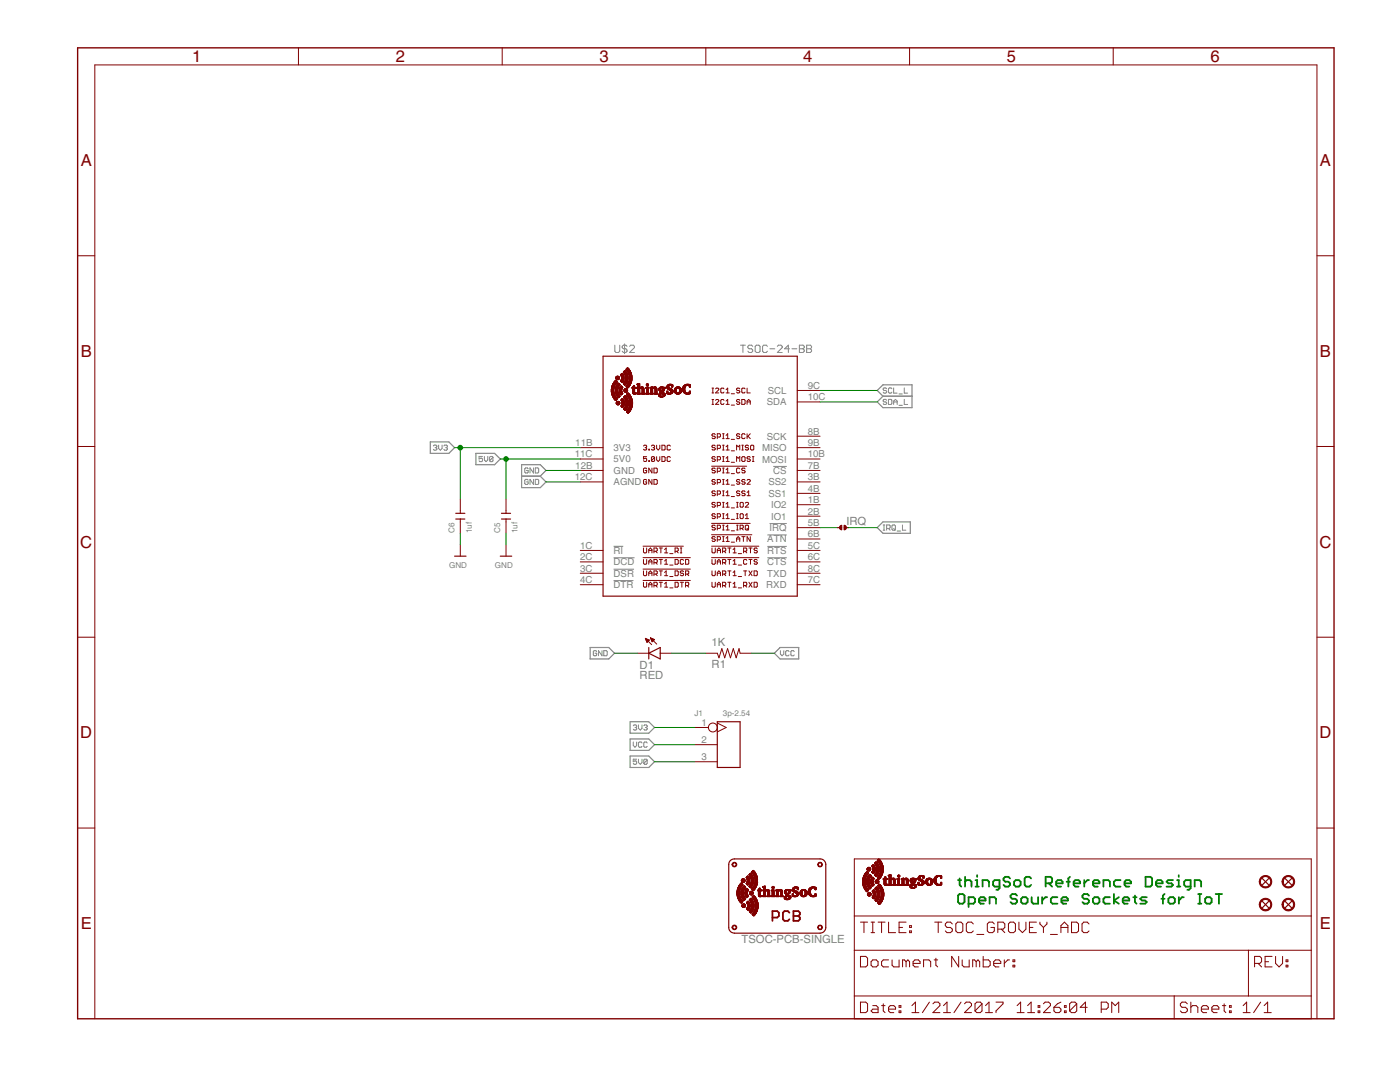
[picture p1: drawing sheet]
<svg xmlns="http://www.w3.org/2000/svg" width="279mm" height="216mm" viewBox="0 0 279 216" stroke-linecap="round" stroke-linejoin="round" font-family="sans-serif">
<defs><g id="words">
<g font-size="3.8" fill="#800000">
<text x="38.3" y="12.4">1</text>
<text x="79" y="12.4">2</text>
<text x="119.6" y="12.4">3</text>
<text x="160.3" y="12.4">4</text>
<text x="200.9" y="12.4">5</text>
<text x="241.6" y="12.4">6</text>
<text x="16.1" y="33.2">A</text>
<text x="263.4" y="33.2">A</text>
<text x="16.1" y="71.2">B</text>
<text x="263.4" y="71.2">B</text>
<text x="16" y="109.3">C</text>
<text x="263.3" y="109.3">C</text>
<text x="16" y="147.4">D</text>
<text x="263.3" y="147.4">D</text>
<text x="16.1" y="185.4">E</text>
<text x="263.4" y="185.4">E</text>
</g>
<g font-size="2.6" fill="#808080">
<text x="168.9" y="104.8">IRQ</text>
<text x="142" y="129">1K</text>
<text x="127.6" y="135.5">RED</text>
<text x="127.6" y="133.5">D1</text>
<text x="142" y="133.3">R1</text>
<text x="148" y="188.2">TSOC-PCB-SINGLE</text>
</g>
<g font-size="2.2" fill="#808080">
<text x="161.2" y="77.6">9C</text>
<text x="153" y="80.9">SDA</text>
<text x="153.2" y="78.6">SCL</text>
<text x="161.2" y="79.9">10C</text>
<text x="114.8" y="89">11B</text>
<text x="153" y="87.7">SCK</text>
<text x="161.2" y="89">9B</text>
<text x="161.2" y="86.7">8B</text>
<text x="114.7" y="95.8">12C</text>
<text x="114.7" y="91.3">11C</text>
<text x="114.8" y="93.6">12B</text>
<text x="122.5" y="94.6">GND</text>
<text x="122.5" y="90">3V3</text>
<text x="122.5" y="92.3">5V0</text>
<text x="152.1" y="92.3">MOSI</text>
<text x="152.1" y="90">MISO</text>
<text x="154.3" y="94.6">CS</text>
<text x="161.2" y="95.8">3B</text>
<text x="161.2" y="93.6">7B</text>
<text x="161.2" y="91.3">10B</text>
<text x="122.5" y="96.8">AGND</text>
<text x="153.3" y="96.8">SS2</text>
<text x="153.3" y="99.1">SS1</text>
<text x="153.9" y="101.4">IO2</text>
<text x="161.2" y="100.4">1B</text>
<text x="161.2" y="98.1">4B</text>
<text x="153.6" y="106">IRQ</text>
<text x="153.9" y="103.7">IO1</text>
<text x="161.2" y="107.2">6B</text>
<text x="161.2" y="102.7">2B</text>
<text x="161.2" y="105">5B</text>
<text x="115.8" y="109.5">1C</text>
<text x="115.8" y="111.8">2C</text>
<text x="122.5" y="110.5">RI</text>
<text x="122.5" y="112.8">DCD</text>
<text x="153.1" y="108.2">ATN</text>
<text x="153.1" y="110.5">RTS</text>
<text x="153.1" y="112.8">CTS</text>
<text x="161.2" y="109.5">5C</text>
<text x="161.2" y="111.8">6C</text>
<text x="115.8" y="114.1">3C</text>
<text x="115.8" y="116.4">4C</text>
<text x="122.5" y="115.1">DSR</text>
<text x="122.5" y="117.4">DTR</text>
<text x="152.9" y="117.4">RXD</text>
<text x="153.1" y="115.1">TXD</text>
<text x="161.2" y="114.1">8C</text>
<text x="161.2" y="116.4">7C</text>
<text x="140" y="144.8">1</text>
<text x="140" y="148.3">2</text>
<text x="140" y="151.7">3</text>
</g>
<g font-size="1.9" fill="#808080">
<text x="90.7" y="106.4" transform="rotate(-90 90.7 106.4)">C6</text>
<text x="94.1" y="106.4" transform="rotate(-90 94.1 106.4)">1uf</text>
<text x="99.8" y="106.4" transform="rotate(-90 99.8 106.4)">C5</text>
<text x="103.3" y="106.4" transform="rotate(-90 103.3 106.4)">1uf</text>
<text x="89.7" y="113.3">GND</text>
<text x="98.8" y="113.3">GND</text>
<text x="138.6" y="142.9">J1</text>
<text x="144.3" y="142.9">3p-2.54</text>
</g>
</g></defs>
<g fill="none" stroke="#808080" stroke-width=".2">
<path d="M122.7 68.9v1.2l.2 .2h.5l.3-.2v-1.2M124.7 68.6v2M125.1 69.1l-.2-.2h-.5l-.2 .2v.3l.2 .2h.5l.2 .2v.3l-.2 .2h-.5l-.2-.2M125.6 69.1l.3-.2h.5l.2 .2v.3l-1 .9h1M147.8 68.9h1M148.3 68.9v1.4M150.2 69.1l-.2-.2h-.5l-.3 .2v.3l.3 .2h.5l.2 .2v.3l-.2 .2h-.5l-.3-.2M150.7 69.1l.3-.2h.4l.3 .2v1l-.3 .2h-.4l-.3-.2zM153.2 69.1l-.3-.2h-.5l-.2 .2v1l.2 .2h.5l.3-.2M153.6 69.6h1M155.1 69.1l.3-.2h.5l.2 .2v.3l-1 .9h1M157.6 69.6h-1l.7-.7v1.4"/>
<path d="M158.1 69.6h.9M159.5 68.9h.8l.2 .2v.3l-.2 .2 .2 .2v.3l-.2 .2h-.8zM159.5 69.6h.8M161 68.9h.7l.3 .2v.3l-.3 .2 .3 .2v.3l-.3 .2h-.7zM161 69.6h.7M177 79.9l-.2-.2h-.4l-.1 .3 .1 .2h.4l.2 .3-.2 .2h-.4l-.1-.2M177 77.6l-.2-.2h-.4l-.1 .2 .1 .3h.4l.2 .2-.2 .3h-.4l-.1-.1M177.3 79.7h.5l.2 .2v.6l-.2 .2h-.5zM178 77.6l-.2-.2h-.3l-.2 .2v.7l.2 .1h.3l.2-.1M178.4 77.4v1h.6M179.4 78.6h.7M180.5 79.7v1h.6"/>
<path d="M180.5 77.4v1h.6M86.5 89l.2-.2h.3l.2 .2-.2 .3M86.8 89.3h.2M87 89.3l.2 .2-.2 .3h-.3l-.2-.1M87.5 88.8v.7l.4 .3 .3-.3v-.7M88.6 89l.2-.2h.3l.2 .2-.2 .3M88.9 89.3h.2M89.1 89.3l.2 .2-.2 .3h-.3l-.2-.1M96.3 91.1h-.7v.5l.5-.2 .2 .2v.3l-.2 .2h-.3l-.2-.2M96.7 91.1v.7l.3 .3 .3-.3v-.7M98.4 91.2l-.2-.1h-.3l-.2 .1v.7M98.4 91.2v.7l-.2 .2h-.3l-.2-.2"/>
<path d="M98.4 91.2l-.7 .7M105.4 93.5l-.2-.1h-.3l-.2 .1v.7l.2 .2h.3l.2-.2v-.3h-.3M105.4 95.8l-.2-.1h-.3l-.2 .1v.7l.2 .2h.3l.2-.2v-.3h-.3M106.5 93.4v1l-.7-1v1M106.5 95.7v1l-.7-1v1M106.8 93.4h.5l.2 .1v.7l-.2 .2h-.5zM106.8 95.7h.5l.2 .1v.7l-.2 .2h-.5zM154.3 93.1h2.7M178.4 80.2h.6M178.4 80.7v-.7l.3-.3 .3 .3v.7M179.4 80.9h.7M122.4 109h2"/>
<path d="M122.4 111.3h4.2M122.4 113.6h4.1M122.4 115.8h4M153.1 106.7h3.9M153.1 109h3.9M153.1 111.3h3.9M153.6 104.5h3.4M176.3 105.8h.3M176.3 104.8h.3M176.4 104.8v1M177 105.5h.5l.2-.2v-.4l-.2-.1h-.5v1M177.3 105.5l.4 .3"/>
<path d="M178 104.9l.2-.1h.3l.2 .1v.7l-.2 .2h-.3l-.2-.2zM178.4 105.5l.3 .3M179 106h.7M180.1 104.8v1h.7M119.1 130l-.2-.2h-.3l-.2 .2v.7l.2 .2h.3l.2-.2v-.4h-.4M120.1 129.8v1.1l-.7-1.1v1.1M120.5 129.8h.5l.2 .2v.7l-.2 .2h-.5zM155.7 129.8v.7l.4 .4 .3-.4v-.7M157.5 130l-.2-.2h-.3l-.2 .2v.7l.2 .2h.3l.2-.2M158.5 130l-.2-.2h-.3l-.2 .2v.7l.2 .2h.3l.2-.2M126.4 148.1v.7l.3 .3 .4-.3v-.7M126.4 144.8l.2-.1h.3l.2 .1-.2 .4"/>
<path d="M126.7 145.2h.2M126.9 145.2l.2 .1-.2 .4h-.3l-.2-.2M127.1 151.5h-.7v.5l.5-.2 .2 .2v.3l-.2 .2h-.3l-.2-.2M127.4 144.7v.6l.4 .4 .3-.4v-.6M127.4 151.5v.7l.4 .3 .3-.3v-.7M128.1 148.3l-.1-.2h-.4l-.2 .2v.6l.2 .2h.4l.1-.2M128.5 144.8l.2-.1h.3l.2 .1-.2 .4M128.8 145.2h.2M129 145.2l.2 .1-.2 .4h-.3l-.2-.2M129.2 151.7l-.2-.2h-.3l-.2 .2v.6M129.2 151.7v.6l-.2 .2h-.3l-.2-.2M129.2 148.3l-.2-.2h-.3l-.2 .2v.6l.2 .2h.3l.2-.2"/>
<path d="M129.2 151.7l-.7 .6"/>
</g>
<path d="M175.1 77.9l1.1-1.1h5.8v4.5h-5.8l-1.1-1.1 1.1-1.1zM176.2 79.1h5.8M85.9 88.2h3.7l1.1 1.1-1.1 1.2h-3.7zM95 90.5h3.7l1.1 1.1-1.1 1.1h-3.7zM104.1 92.7h3.7l1.2 1.2-1.2 1.1 1.2 1.2-1.2 1.1h-3.7zM104.1 95h3.7M175.1 105.3l1.1-1.2h5.5v2.3h-5.5zM117.8 129.2h3.7l1.1 1.1-1.1 1.2h-3.7zM154.5 130.3l1.2-1.1h3.7v2.3h-3.7zM125.8 150.9h3.7l1.1 1.1-1.1 1.1h-3.7zM125.8 144h3.7l1.1 1.2-1.1 1.1h-3.7zM125.8 147.4h3.7l1.1 1.2-1.1 1.1h-3.7z" fill="none" stroke="#808080" stroke-width=".23"/>
<g fill="none" stroke="#800000" stroke-width=".2">
<path d="M59.6 9.5v3.5M100.2 9.5v3.5M140.9 9.5v3.5M181.5 9.5v3.5M222.2 9.5v3.5M15.5 51h3.4M262.8 51h3.4M142.1 78.4h.3M142.1 77.4h.3M142.1 79.7h.3M142.3 77.4v1M142.3 79.7v1"/>
<path d="M142.8 77.6l.2-.2 .4 .2v.2l-.6 .6h.6M142.8 79.9l.2-.2h.3l.1 .2-.6 .8h.6M144.5 77.6l-.2-.2-.5 .2v.6l.2 .2h.3l.2-.2M144.5 79.9l-.2-.2h-.3l-.2 .2v.6l.2 .2h.3l.2-.2M144.9 78.4h.6M144.9 77.8l.3-.4v1M145.9 78.6h.7M147.6 79.9l-.1-.2h-.3l-.2 .3 .2 .2h.3l.1 .3-.1 .2h-.3l-.2-.2M147.6 77.6l-.4-.2-.2 .4 .5 .1 .1 .3-.1 .2h-.3l-.2-.2M148 79.7h.5l.2 .2v.6l-.2 .2h-.5zM148.7 77.6l-.2-.2-.5 .2v.6l.2 .2h.3l.2-.2M149.1 77.4v1h.6"/>
<path d="M159.1 77.9h4.6M15.5 89.1h3.4M91.9 99.6v2.8M101 99.6v2.8M115.8 96.2h4.6M115.8 93.9h4.6M115.8 91.6h4.6M115.8 89.3h4.6M128.4 89l.2-.2h.3l.2 .2-.2 .3M128.7 89.3h.2M128.9 89.3l.2 .2-.2 .3-.5-.2M129.1 95.8l-.2-.1h-.3l-.2 .1v.7l.5 .1 .2-.4h-.4"/>
<path d="M129.1 93.6l-.2-.2-.5 .2v.6l.2 .2h.3l.2-.5h-.4M129.1 91.1h-.7v.5l.5-.2 .2 .5-.2 .2-.5-.2M129.5 91.9h.1v.2h-.1zM129.5 89.6h.1v.2h-.1zM130 89l.2-.2h.3l.1 .2-.1 .3M130.1 93.4v1l-.6-1v1M130.1 95.7v.9l-.6-.9v.9M130.3 89.3h.2M130.5 89.3l.1 .2-.1 .3-.5-.2M130.5 95.7h.5l.2 .1v.7l-.2 .1h-.5zM130.5 93.4h.5l.2 .2v.6l-.2 .2h-.5zM130.6 91.3l-.1-.2-.5 .2v.6"/>
<path d="M130.6 91.3v.6l-.1 .2-.5-.2M130.6 91.3l-.6 .6M131 91.1v.7l.4 .3 .3-.3v-.7M131 88.8v.7l.4 .3 .3-.3v-.7M132.1 91.1h.5l.1 .2v.6l-.1 .2h-.5zM132.1 88.8h.5l.1 .2v.6l-.1 .2h-.5zM133.8 91.3l-.2-.2-.5 .2v.6l.2 .2 .5-.2M133.8 89l-.2-.2h-.3l-.2 .2v.6l.2 .2 .5-.2M142 93h7M142.1 80.7h.3M142.7 95.8l-.1-.1h-.3l-.2 .3 .2 .2h.3l.1 .3-.1 .1-.5-.1M142.7 98.1l-.1-.1-.5 .1 .2 .3 .4 .2-.1 .3-.5-.1"/>
<path d="M142.7 93.6l-.1-.2-.5 .2 .2 .3h.3l.1 .1-.1 .4h-.3l-.2-.2M142.7 91.3l-.1-.2-.5 .2 .2 .3h.3l.1 .2-.1 .3-.5-.2M142.7 89l-.1-.2h-.3l-.2 .4 .2 .1h.3l.1 .3-.1 .2-.5-.2M142.7 86.7l-.1-.1h-.3l-.2 .1 .2 .3h.3l.1 .2-.1 .3h-.3l-.2-.1M143.2 87.2h.4l.2-.2-.2-.4h-.4v.9M143.2 89.5h.4l.2-.2-.2-.5h-.4v1M143.2 91.8h.4l.2-.5-.2-.2h-.4v1M143.2 94h.4l.2-.4-.2-.2h-.4v1M143.2 96.3h.4l.2-.1-.2-.5h-.4v.9M143.2 98.6h.4l.2-.5-.2-.1h-.4v.9M144.2 93.4h.3M144.2 94.4h.3"/>
<path d="M144.2 91.1h.3M144.2 92.1h.3M144.2 88.8h.3M144.2 89.8h.3M144.2 86.6h.3M144.2 87.5h.3M144.2 95.7h.3M144.2 96.6h.3M144.2 98h.3M144.2 98.9h.3M144.4 86.6v.9M144.4 88.8v1"/>
<path d="M144.4 91.1v1M144.4 93.4v1M144.4 95.7v.9M144.4 98v.9M144.9 80l.3-.3v1M144.9 86.9l.3-.3v.9M144.9 89.2l.3-.4v1M144.9 91.4l.3-.3v1M144.9 93.7l.3-.3v1M144.9 96l.3-.3v.9M144.9 98.3l.3-.3v.9M144.9 80.7h.6"/>
<path d="M144.9 94.4h.6M144.9 92.1h.6M144.9 89.8h.6M144.9 87.5h.6M144.9 96.6h.6M144.9 98.9h.6M145.9 80.8h.7M145.9 94.5h.7M145.9 92.2h.7M145.9 90h.7M145.9 87.7h.7M145.9 96.8h.7"/>
<path d="M145.9 99.1h.7M147 89.8v-1l.3 .4 .3-.4v1M147 92.1v-1l.3 .3 .3-.3v1M147.6 95.8l-.1-.1h-.3l-.2 .3 .2 .2h.3l.1 .3-.1 .1-.5-.1M147.6 98.1l-.1-.1-.5 .1 .2 .3 .4 .2-.1 .3-.5-.1M147.6 86.7l-.1-.1h-.3l-.2 .3 .5 .1 .1 .4-.1 .1h-.3l-.2-.1M147.6 93.6l-.1-.2-.5 .2v.6l.2 .2h.3l.1-.2M148 91.3l.2-.2 .5 .2v.6l-.2 .2-.5-.2zM148 88.8h.4M148 89.8h.4M148.2 88.8v1M148.7 95.8l-.2-.1h-.3l-.2 .3 .2 .2h.3l.2 .3-.2 .1-.5-.1"/>
<path d="M148.7 98.1l-.2-.1-.5 .1 .2 .3 .5 .2-.2 .3-.5-.1M148.7 93.6l-.2-.2-.5 .2 .2 .3h.3l.2 .1-.2 .4h-.3l-.2-.2M148.7 86.7l-.2-.1h-.3l-.2 .1v.7l.2 .1h.3l.2-.1M149.1 80.2h.6M149.1 80.7v-.7l.3-.3 .3 .3v.7M149.1 86.6v.9M149.1 95.8l.2-.1h.3l.1 .1-.6 .8h.6M149.1 98.9h.6M149.1 98.3l.3-.3v.9M149.3 87l.4 .5M149.4 89l-.2-.2h-.3l-.2 .4 .2 .1h.3l.2 .3-.2 .2-.5-.2M149.7 91.3l-.1-.2-.5 .2 .2 .3h.3l.1 .2-.1 .3-.5-.2"/>
<path d="M149.7 86.6l-.6 .6M150 88.8h.3l.1 .2v.6l-.1 .2-.5-.2v-.6zM150.2 91.1h.3M150.2 92.1h.3M150.3 91.1v1M159.1 96.2h4.6M159.1 98.4h4.6M159.1 93.9h4.6M159.1 91.6h4.6M159.1 89.3h4.6M159.1 87h4.6M159.1 80.2h4.6"/>
<path d="M262.8 89.1h3.4M91.9 103.6v2.8M91.9 108.7v2.3M101 103.6v2.8M101 108.7v2.3M115.8 109.8h4.6M115.8 112.1h4.6M115.8 114.4h4.6M115.8 116.7h4.6M128.3 111.3h9.5M128.3 109h8.1M128.3 113.6h9.5"/>
<path d="M128.3 115.8h9.5M128.4 116.2v.8l.2 .2h.3l.2-.2v-.8M128.4 113.9v.8l.2 .2h.3l.2-.2v-.8M128.4 111.6v.8l.2 .2 .5-.2v-.8M128.4 109.3v.9l.2 .1h.3l.2-.1v-.9M129.5 109.8h.6M129.5 112.1h.6M129.5 114.4h.6M129.5 116.7h.6M129.5 110.3v-.6l.3-.4 .3 .4v.6M129.5 112.6v-.6l.3-.4 .3 .4v.6M129.5 114.9v-.7l.3-.3 .3 .3v.7"/>
<path d="M129.5 117.2v-.7l.3-.3 .3 .3v.7M130.5 110h.5l.2-.2v-.3l-.2-.2h-.5v1M130.5 116.8h.5l.2-.1v-.3l-.2-.2h-.5v1M130.5 114.6h.5l.2-.2v-.3l-.2-.2h-.5v1M130.5 112.3h.5l.2-.2v-.3l-.2-.2h-.5v1M130.9 110l.3 .3M130.9 112.3l.3 .3M130.9 114.6l.3 .3M130.9 116.8l.3 .4M131.6 116.2h.6M131.6 113.9h.6M131.6 111.6h.6"/>
<path d="M131.6 109.3h.6M131.9 109.3v1M131.9 111.6v1M131.9 113.9v1M131.9 116.2v1M132.6 117.2h.7M132.6 114.9h.7M132.6 112.6h.7M132.6 110.3h.7M132.6 109.7l.3-.4v1M132.6 112l.3-.4v1M132.6 114.2l.3-.3v1"/>
<path d="M132.6 116.5l.3-.3v1M133.7 117.3h.6M133.7 115h.6M133.7 112.8h.6M133.7 110.5h.6M134.7 116.2h.5l.2 .2v.6l-.2 .2h-.5zM134.7 113.9h.5l.2 .2v.6l-.2 .2h-.5zM134.7 111.6h.5l.2 .2v.6l-.2 .2h-.5zM134.7 110h.5l.2-.2v-.3l-.2-.2h-.5v1M135 110l.4 .3M135.8 116.2h.6M135.8 110.3h.3"/>
<path d="M135.8 109.3h.3M135.9 109.3v1M136.1 116.2v1M136.4 114.1l-.2-.2-.4 .2 .1 .3h.3l.2 .2-.2 .3h-.3l-.1-.2M136.4 111.8l-.2-.2h-.3l-.1 .2v.6l.1 .2 .5-.2M136.8 116.8h.5l.2-.1-.2-.5h-.5v1M136.8 114.6h.5l.2-.5-.2-.2h-.5v1M136.8 111.6h.5l.2 .2v.6l-.2 .2h-.5zM137.1 114.6l.4 .3M137.1 116.8l.4 .4M142 104.4h7.7M142 111.3h9.4"/>
<path d="M142 109h9.4M142 106.7h8.1M142.1 109.3v.9l.2 .1h.3l.1-.1v-.9M142.1 111.6v.8l.2 .2 .4-.2v-.8M142.1 113.9v.8l.2 .2h.3l.1-.2v-.8M142.1 116.2v.8l.2 .2h.3l.1-.2v-.8M142.7 107.2l-.1-.1-.5 .1 .2 .3h.3l.1 .2-.1 .3h-.3l-.2-.1M142.7 100.4l-.1-.2-.5 .2 .2 .3h.3l.1 .2-.1 .3h-.3l-.2-.2M142.7 102.7l-.1-.2h-.3l-.2 .2 .2 .3 .4 .1-.1 .4h-.3l-.2-.2M142.7 104.9l-.1-.1-.5 .1 .2 .4 .4 .1-.1 .3-.5-.1M143.2 109.8h.6M143.2 112.1h.6"/>
<path d="M143.2 114.4h.6M143.2 116.7h.6M143.2 100.9h.4l.2-.5-.2-.2h-.4v1M143.2 103.1h.4l.2-.1-.2-.5h-.4v1M143.2 105.4h.4l.2-.5-.2-.1h-.4v.9M143.2 107.7h.4l.2-.5-.2-.1h-.4v.9M143.2 110.3v-.6l.3-.4 .3 .4v.6M143.2 112.6v-.6l.3-.4 .3 .4v.6M143.2 114.9v-.7l.3-.3 .3 .3v.7M143.2 117.2v-.7l.3-.3 .3 .3v.7M144.2 110h.5l.1-.2v-.3l-.1-.2h-.5v1M144.2 112.3h.5l.1-.2v-.3l-.1-.2h-.5v1"/>
<path d="M144.2 114.6h.5l.1-.2v-.3l-.1-.2h-.5v1M144.2 116.8h.5l.1-.1v-.3l-.1-.2h-.5v1M144.2 102.5h.3M144.2 103.5h.3M144.2 100.2h.3M144.2 101.2h.3M144.2 104.8h.3M144.2 105.7h.3M144.2 107.1h.3M144.2 108h.3M144.4 100.2v1M144.4 102.5v1"/>
<path d="M144.4 104.8v.9M144.4 107.1v.9M144.5 114.6l.3 .3M144.5 116.8l.3 .4M144.5 112.3l.3 .3M144.5 110l.3 .3M144.9 100.6l.3-.4v1M144.9 102.8l.3-.3v1M144.9 105.1l.3-.3v.9M144.9 107.4l.3-.3v.9M144.9 103.5h.6M144.9 101.2h.6"/>
<path d="M144.9 105.7h.6M144.9 108h.6M145.2 116.2h.7M145.2 113.9h.7M145.2 111.6h.7M145.2 109.3h.7M145.6 109.3v1M145.6 111.6v1M145.6 113.9v1M145.6 116.2v1M145.9 103.6h.7M145.9 101.3h.7"/>
<path d="M145.9 105.9h.7M145.9 108.2h.7M146.3 117.2h.6M146.3 116.5l.3-.3v1M146.3 109.7l.3-.4v1M146.3 112l.3-.4v1M146.3 114.2l.3-.3v1M146.3 114.9h.6M146.3 112.6h.6M146.3 110.3h.6M147 107.5h.6M147 108v-.6l.3-.3 .3 .3v.6"/>
<path d="M147 102.5h.3M147 103.5h.3M147 100.2h.3M147 101.2h.3M147 104.8h.3M147 105.7h.3M147.2 100.2v1M147.2 102.5v1M147.2 104.8v.9M147.3 117.3h.7M147.3 115h.7M147.3 112.8h.7"/>
<path d="M147.3 110.5h.7M147.7 105.4h.5l.1-.5-.1-.1h-.5v.9M147.8 102.5h.4l.1 .2v.6l-.1 .2h-.4l-.1-.2v-.6zM147.8 100.2l.5 .2v.6l-.1 .2h-.4l-.1-.2v-.6zM148 105.4l.3 .3M148 107.1h.7M148.4 107.1v.9M148.4 116.8h.5l.1-.1-.1-.5h-.5v1M148.4 110h.5l.1-.2-.1-.5h-.5v1M148.4 113.9h.6M148.7 116.8l.3 .4M148.7 113.9v1"/>
<path d="M148.7 110l.3 .3M148.7 102.8l.4-.3v1M148.7 104.9l.2-.1 .5 .1v.7l-.2 .1-.5-.1zM148.7 100.4l.2-.2 .5 .2v.2l-.7 .6h.7M148.7 103.5h.7M149 111.8l-.1-.2h-.4l-.1 .2v.6l.1 .2 .5-.2M149.1 105.4l.3 .3M149.5 116.2l.6 1M149.5 113.9l.6 1M149.5 111.6h.6M149.5 109.3h.6M149.7 107.1v.9l-.6-.9v.9"/>
<path d="M149.8 109.3v1M149.8 111.6v1M150.1 116.2l-.6 1M150.1 113.9l-.6 1M150.5 116.2h.5l.1 .2v.6l-.1 .2h-.5zM150.5 113.9h.5l.1 .2v.6l-.1 .2h-.5zM151.1 109.5l-.1-.2h-.3l-.2 .2 .2 .3h.3l.1 .2-.1 .3h-.3l-.2-.1M151.1 111.8l-.1-.2h-.3l-.2 .4 .2 .1h.3l.1 .3-.1 .2-.5-.2M159.1 107.5h4.6M159.1 109.8h4.6M159.1 112.1h4.6M159.1 114.4h4.6"/>
<path d="M159.1 116.7h4.6M159.1 100.7h4.6M159.1 103h4.6M159.1 105.3h4.6M15.5 127.1h3.4M127.2 130.3h2.3M128.8 127.4l1.2 1.2M128.8 127.4h.1M128.8 127.4l.8 .3-.5 .5zM128.8 127.5h.3M128.9 127.6h.4M128.9 127.7h.6"/>
<path d="M129 127.8h.5M129 127.9h.4M129.1 128h.2M129.1 128.1h.1M129.8 127.3l1.3 1.2M129.8 127.3l.8 .3M129.8 127.3l.4 .8 .4-.5M129.8 127.3h.1M129.9 127.4h.2M129.9 127.5h.4M130 127.6h.6M130 127.7h.5"/>
<path d="M130 127.8h.4M130.1 127.9h.2M130.1 128h.1M131.8 130.3h2.2M140.9 130.3h2.3l.3 1 .6-1.9 .5 1.9 .6-1.9 .6 1.9 .5-1.9 .6 1.9 .6-1.9 .2 .9h2.3M262.8 127.1h3.4M138.6 145.2h2.8M138.6 148.6h4.6M138.6 152h4.6M143.2 144.3l1.7 .9-1.7 .8M15.5 165.2h3.4M170.5 171.4h91.2v31.9h-91.2z"/>
<path d="M262.8 165.2h3.4M170.5 189.6h91.2M170.5 198.7h91.2M170.5 182.8h91.2M171.7 190.8h1.1l.3 .4v1.4l-.3 .3h-1.1zM171.7 200h1.1l.3 .3v1.4l-.3 .4h-1.1zM171.7 184h1.4M172.4 184v2.1M173.8 184h.7M173.8 186.1h.7M174.2 191.5h.7l.3 .4v.7l-.3 .3h-.7l-.4-.3v-.7zM174.2 184v2.1"/>
<path d="M175.2 184h1.4M175.9 184v2.1M177.3 184v2.1h1.4M177.3 191.5h-1l-.4 .4v.7l.4 .3h1M178 191.5v1.1l.4 .3h1v-1.4M179.4 185.1h.7M180.8 184h-1.4v2.1h1.4M180.8 191.9l-.3-.4h-.4v1.4M180.8 191.9l.4-.4 .3 .4v1M180.8 191.9v1M181.5 185.8h.4v.3h-.4zM181.5 184.7h.4v.4h-.4z"/>
<path d="M182.2 192.2h1.4v-.3l-.3-.4h-.7l-.4 .4v.7l.4 .3h.7M184.3 192.9v-1.4h1.1l.3 .4v1M185.5 200l-1.4 2.1M186.4 191.5h.7M186.5 184h1.5M186.8 191.2v1.4l.3 .3M187.2 184v2.1M190.1 184.4l-.4-.4h-.7l-.3 .4v.3l.3 .4h.7l.4 .3v.4l-.4 .3h-.7l-.3-.3M191.1 184h.7l.4 .4v1.4l-.4 .3h-.7l-.3-.3v-1.4zM191.3 190.8v2.1l-1.4-2.1v2.1M191.8 200l-1.4 2.1M192 191.5v1.1l.4 .3h1v-1.4"/>
<path d="M194.2 184.4l-.3-.4h-.7l-.4 .4v1.4l.4 .3h.7l.3-.3M194.8 191.9l-.3-.4h-.4v1.4M194.8 191.9v1M194.8 191.9l.4-.4 .3 .4v1M194.9 186.5h1.4M196.2 190.8v2.1h1.1l.3-.3v-.7l-.3-.4h-1.1M198.3 192.2h1.4v-.3l-.3-.4h-.7l-.4 .4v.7l.4 .3h.7M198.4 184.4l-.3-.4h-.7l-.4 .4v1.4l.4 .3h.7l.3-.3v-.7h-.7M198.8 200h1.4v.3l-1.4 1.4v.4M199.1 185.4h1.1l.3-.3v-.7l-.3-.4h-1.1v2.1M199.8 185.4l.7 .7M200.4 191.5v1.4"/>
<path d="M201.5 191.5h-.4l-.7 .7M201.6 184h.7l.3 .4v1.4l-.3 .3h-.7l-.3-.3v-1.4zM202.2 192.6h.3v.3h-.3zM202.2 191.5h.3v.4h-.3zM203.3 184v1.4l.7 .7 .7-.7v-1.4M205.4 185.1h.7M206.8 184h-1.4v2.1h1.4M207.5 184v.4l.7 .7M208.2 185.1v1M208.9 184v.4l-.7 .7M209.6 186.5h1.4M211.7 200l-.7 .3-.7 .7"/>
<path d="M211.7 186.1v-1.4l.7-.7 .7 .7v1.4M211.7 185.1h1.4M213.8 184h1.1l.3 .4v1.4l-.3 .3h-1.1zM217.3 184.4l-.3-.4h-.7l-.4 .4v1.4l.4 .3h.7l.3-.3M234.3 198.7v4.6M237.7 200v2.1M249.2 189.6v9.1M250.4 192.2h1l.4-.3v-.7l-.4-.4h-1v2.1M251.1 192.2l.7 .7M251.6 200l-1.4 2.1M252.5 191.9h.7M253.9 190.8h-1.4v2.1h1.4"/>
<path d="M254.6 190.8v1.4l.7 .7 .7-.7v-1.4M256.7 192.6h.3v.3h-.3zM256.7 191.5h.3v.4h-.3zM18.9 203.3v-190.3h243.9v190.3M174.2 200.7h.7l.3 .3v1.1h-1l-.4-.4 .4-.3h1M175.9 200.7h.7M176.3 200.3v1.4l.3 .4M177.3 201.4h1.4v-.4l-.3-.3h-.7l-.4 .3v.7l.4 .4h.7M179.4 201.7h.4v.4h-.4zM179.4 200.7h.4v.3h-.4zM182 202.1h1.4M182 200.7l.7-.7v2.1"/>
<path d="M186.2 200.3l.3-.3h.7l.4 .3v.4l-1.4 1.4h1.4M188.3 202.1h1.4M188.3 200.7l.7-.7v2.1M192.5 200.3l.3-.3h.7l.4 .3v.4l-1.4 1.4h1.4M196 200.3v1.4l-.4 .4h-.7l-.3-.4M196 200.3l-.4-.3h-.7l-.3 .3v1.4M196 200.3l-1.4 1.4M196.7 202.1h1.4M196.7 200.7l.7-.7v2.1M203 202.1h1.4M203 200.7l.7-.7v2.1M205.1 202.1h1.4"/>
<path d="M205.1 200.7l.7-.7v2.1M207.2 201.7h.3v.4h-.3zM207.2 200.7h.3v.3h-.3zM208.2 200.3l.4-.3h.7l.3 .3v.4l-1.4 1.4h1.4M210.3 201h1.1l.3 .4v.3l-.3 .4h-.7l-.4-.4zM212.4 201.7h.4v.4h-.4zM212.4 200.7h.4v.3h-.4zM214.9 200.3v1.4l-.4 .4h-.7l-.3-.4M214.9 200.3l-.4-.3h-.7l-.3 .3v1.4M214.9 200.3l-1.4 1.4M217 201h-1.4l1-1v2.1M219.8 201.4h1l.4-.4v-.7l-.4-.3h-1v2.1"/>
<path d="M221.9 202.1v-2.1l.7 .7 .7-.7v2.1M237 200.3l-.4-.3h-.7l-.3 .3v.4l.3 .3h.7l.4 .4v.3l-.4 .4h-.7l-.3-.4M237.7 201l.3-.3h.7l.4 .3v1.1M239.8 201.4h1.4v-.4l-.4-.3h-.7l-.3 .3v.7l.3 .4h.7M241.9 201.4h1.3v-.4l-.3-.3h-.7l-.3 .3v.7l.3 .4h.7M243.9 200.7h.7M244.3 200.3v1.4l.3 .4M245.4 201.7h.3v.4h-.3zM245.4 200.7h.3v.3h-.3zM248.1 202.1h1.4M248.1 200.7l.7-.7v2.1M252.3 202.1h1.4"/>
<path d="M252.3 200.7l.7-.7v2.1"/>
<circle cx="142.3" cy="145.2" r=".89"/>
</g>
<path d="M15.5 9.5h250.7v193.8h-250.7z" fill="none" stroke="#800000" stroke-width=".28"/>
<g fill="none" stroke="#800000" stroke-width=".23">
<path d="M120.4 71.1h38.7v47.9h-38.7zM90.7 111h2.3M91 103.6h1.8M91 102.4h1.8M99.8 111h2.3M100.1 103.6h1.8M100.1 102.4h1.8M167.1 105.3h.4M168.9 105.3h.5M129.5 130.3l2.3-1.1v2.3zM129.5 129.2v2.3M143.2 144h4.5v9.1h-4.5z"/>
<path d="M145.7 171.8l.4-.3 .5-.1h17.1l.7 .2 .3 .4 .1 .5v12.6l-.3 .7-.3 .3-.5 .1h-17.1l-.7-.3-.4-.4-.1-.4v-12.6zM251.9 175.3l1.3 1.3M251.9 179.8l1.3 1.4M253.2 175.3l-1.3 1.3M253.2 179.8l-1.3 1.4M256.4 179.8l1.4 1.4M256.4 175.3l1.4 1.3M257.8 175.3l-1.4 1.3M257.8 179.8l-1.4 1.4"/>
</g>
<g fill="#800000" stroke="#800000" stroke-width=".2">
<path d="M125.3 82.4l.1 .1z"/>
<path d="M125.3 82.4h.1z"/>
<path d="M125.2 82.4h.3z"/>
<path d="M125.2 82.3l.3 .1z"/>
<path d="M125.2 82.3h.3z"/>
<path d="M125.1 82.3h.5z"/>
<path d="M125.1 82.2l.5 .1z"/>
<path d="M125.1 82.2h.5z"/>
<path d="M125 82.2h.6z"/>
<path d="M125 82.1l.7 .1z"/>
<path d="M125 82.1h.7z"/>
<path d="M125.1 82.1h.6z"/>
<path d="M125.1 82l.6 .1z"/>
<path d="M125.1 82h.7z"/>
<path d="M125.2 81.9l.6 .1z"/>
<path d="M125.2 81.9h.6z"/>
<path d="M125.2 81.9h.7z"/>
<path d="M124.7 81.9h.1z"/>
<path d="M124.7 81.8l.2 .1z"/>
<path d="M125.3 81.8l.6 .1z"/>
<path d="M124.7 81.8h.2z"/>
<path d="M125.3 81.8h.6z"/>
<path d="M124.6 81.7l.3 .1z"/>
<path d="M125.3 81.7l.6 .1z"/>
<path d="M124.6 81.7h.3z"/>
<path d="M125.3 81.7h.6z"/>
<path d="M124.5 81.7h.5z"/>
<path d="M125.4 81.7h.5z"/>
<path d="M124.5 81.6l.5 .1z"/>
<path d="M125.4 81.6l.5 .1z"/>
<path d="M125.4 81.6l.6 .1z"/>
<path d="M124.5 81.6h.5z"/>
<path d="M125.4 81.6h.6z"/>
<path d="M124.5 81.6h.6z"/>
<path d="M125.5 81.6h.5z"/>
<path d="M124.5 81.5l.6 .1z"/>
<path d="M125.5 81.5l.5 .1z"/>
<path d="M124.5 81.5h.6z"/>
<path d="M125.5 81.5h.5z"/>
<path d="M124.5 81.4l.6 .1z"/>
<path d="M125.5 81.4l.5 .1z"/>
<path d="M124.6 81.4l.5 .1z"/>
<path d="M124.6 81.4h.5z"/>
<path d="M125.5 81.4h.5z"/>
<path d="M124.6 81.4h.6z"/>
<path d="M125.5 81.4h.6z"/>
<path d="M124.6 81.3l.6 .1z"/>
<path d="M125.5 81.3l.6 .1z"/>
<path d="M124.7 81.3l.5 .1z"/>
<path d="M124.7 81.3h.5z"/>
<path d="M125.6 81.3h.5z"/>
<path d="M124.1 81.3h.2z"/>
<path d="M124.1 81.2l.2 .1z"/>
<path d="M124.7 81.2l.5 .1z"/>
<path d="M125.6 81.2l.5 .1z"/>
<path d="M124.1 81.2h.2z"/>
<path d="M124.7 81.2h.5z"/>
<path d="M125.6 81.2h.5z"/>
<path d="M124.1 81.2h.3z"/>
<path d="M124.8 81.2h.5z"/>
<path d="M124 81.2h.4z"/>
<path d="M124 81.1l.4 .1z"/>
<path d="M124.8 81.1l.5 .1z"/>
<path d="M125.6 81.1l.5 .1z"/>
<path d="M124 81.1h.4z"/>
<path d="M124.8 81.1h.5z"/>
<path d="M125.6 81.1h.6z"/>
<path d="M124 81.1h.5z"/>
<path d="M123.9 81l.5 .1z"/>
<path d="M124.8 81l.5 .1z"/>
<path d="M125.6 81l.6 .1z"/>
<path d="M123.9 81l.6 .1z"/>
<path d="M123.9 81h.6z"/>
<path d="M124.8 81h.5z"/>
<path d="M125.7 81h.5z"/>
<path d="M124 81h.5z"/>
<path d="M124 80.9l.5 .1z"/>
<path d="M124.9 80.9l.5 .1z"/>
<path d="M125.7 80.9l.5 .1z"/>
<path d="M124 80.9h.5z"/>
<path d="M124.9 80.9h.5z"/>
<path d="M125.7 80.9h.5z"/>
<path d="M124.9 80.9h.4z"/>
<path d="M124 80.8l.5 .1z"/>
<path d="M124.9 80.8l.4 .1z"/>
<path d="M125.7 80.8l.5 .1z"/>
<path d="M124.9 80.8l.5 .1z"/>
<path d="M124 80.8h.5z"/>
<path d="M124.9 80.8h.5z"/>
<path d="M125.7 80.8h.5z"/>
<path d="M124.1 80.8h.5z"/>
<path d="M123.2 80.8h.2z"/>
<path d="M123.2 80.7l.3 .1z"/>
<path d="M124.1 80.7l.5 .1z"/>
<path d="M124.9 80.7l.5 .1z"/>
<path d="M125.7 80.7l.5 .1z"/>
<path d="M123.1 80.7l.4 .1z"/>
<path d="M123.1 80.7h.5z"/>
<path d="M124.1 80.7h.5z"/>
<path d="M124.9 80.7h.5z"/>
<path d="M125.7 80.7h.5z"/>
<path d="M123.1 80.6l.5 .1z"/>
<path d="M124.1 80.6l.5 .1z"/>
<path d="M124.9 80.6l.5 .1z"/>
<path d="M125.7 80.6l.5 .1z"/>
<path d="M123 80.6h.6z"/>
<path d="M124.1 80.6h.5z"/>
<path d="M124.9 80.6h.5z"/>
<path d="M125.7 80.6h.5z"/>
<path d="M123 80.6h.7z"/>
<path d="M123 80.5l.7 .1z"/>
<path d="M124.1 80.5l.5 .1z"/>
<path d="M124.9 80.5l.5 .1z"/>
<path d="M125.7 80.5l.5 .1z"/>
<path d="M123 80.5h.7z"/>
<path d="M124.2 80.5h.4z"/>
<path d="M124.9 80.5h.5z"/>
<path d="M125.7 80.5h.5z"/>
<path d="M123 80.4l.7 .1z"/>
<path d="M124.2 80.4l.4 .1z"/>
<path d="M124.9 80.4l.5 .1z"/>
<path d="M125.7 80.4l.5 .1z"/>
<path d="M123 80.4h.7z"/>
<path d="M124.2 80.4h.4z"/>
<path d="M124.9 80.4h.5z"/>
<path d="M125.7 80.4h.5z"/>
<path d="M123 80.3l.7 .1z"/>
<path d="M124.2 80.3l.4 .1z"/>
<path d="M124.9 80.3l.5 .1z"/>
<path d="M125.7 80.3l.5 .1z"/>
<path d="M123 80.3h.7z"/>
<path d="M124.2 80.3h.4z"/>
<path d="M124.9 80.3h.5z"/>
<path d="M125.7 80.3h.5z"/>
<path d="M124.1 80.3h.5z"/>
<path d="M123 80.2l.7 .1z"/>
<path d="M124.1 80.2l.5 .1z"/>
<path d="M124.9 80.2l.5 .1z"/>
<path d="M125.7 80.2l.5 .1z"/>
<path d="M123.1 80.2h.6z"/>
<path d="M124.1 80.2h.5z"/>
<path d="M124.9 80.2h.5z"/>
<path d="M125.7 80.2h.5z"/>
<path d="M123.1 80.2h.5z"/>
<path d="M123.1 80.1l.5 .1z"/>
<path d="M124.1 80.1l.5 .1z"/>
<path d="M124.9 80.1l.5 .1z"/>
<path d="M125.7 80.1l.5 .1z"/>
<path d="M123.1 80.1l.4 .1z"/>
<path d="M123.2 80.1h.3z"/>
<path d="M124.1 80.1h.5z"/>
<path d="M124.9 80.1h.5z"/>
<path d="M125.7 80.1h.5z"/>
<path d="M123.2 80.1h.2z"/>
<path d="M124 80l.5 .1z"/>
<path d="M124.9 80l.5 .1z"/>
<path d="M125.7 80l.5 .1z"/>
<path d="M124 80h.5z"/>
<path d="M124.9 80h.5z"/>
<path d="M125.7 80h.5z"/>
<path d="M124 79.9l.5 .1z"/>
<path d="M124.9 79.9l.4 .1z"/>
<path d="M125.7 79.9l.5 .1z"/>
<path d="M124.9 79.9l.5 .1z"/>
<path d="M124 79.9h.5z"/>
<path d="M124.9 79.9h.5z"/>
<path d="M125.7 79.9h.5z"/>
<path d="M122.8 79.9h.1z"/>
<path d="M124.8 79.9h.5z"/>
<path d="M122.8 79.8l.2 .1z"/>
<path d="M123.9 79.8l.6 .1z"/>
<path d="M124.8 79.8l.5 .1z"/>
<path d="M125.7 79.8l.5 .1z"/>
<path d="M125.6 79.8l.6 .1z"/>
<path d="M122.7 79.8h.3z"/>
<path d="M123.9 79.8h.6z"/>
<path d="M124.8 79.8h.5z"/>
<path d="M125.6 79.8h.6z"/>
<path d="M123.9 79.8h.5z"/>
<path d="M122.7 79.8h.4z"/>
<path d="M124 79.8h.5z"/>
<path d="M122.7 79.7l.4 .1z"/>
<path d="M124 79.7l.4 .1z"/>
<path d="M124.8 79.7l.5 .1z"/>
<path d="M125.6 79.7l.6 .1z"/>
<path d="M122.6 79.7h.5z"/>
<path d="M124 79.7h.4z"/>
<path d="M124.8 79.7h.5z"/>
<path d="M125.6 79.7h.5z"/>
<path d="M122.6 79.6l.6 .1z"/>
<path d="M124.1 79.6l.3 .1z"/>
<path d="M124.8 79.6l.5 .1z"/>
<path d="M125.6 79.6l.5 .1z"/>
<path d="M124.1 79.6l.2 .1z"/>
<path d="M124.7 79.6l.5 .1z"/>
<path d="M122.6 79.6h.6z"/>
<path d="M124.1 79.6h.2z"/>
<path d="M124.7 79.6h.5z"/>
<path d="M125.6 79.6h.5z"/>
<path d="M122.5 79.5l.6 .1z"/>
<path d="M124.2 79.5l.1 .1z"/>
<path d="M124.7 79.5l.5 .1z"/>
<path d="M125.6 79.5l.5 .1z"/>
<path d="M122.5 79.5h.6z"/>
<path d="M124.7 79.5h.5z"/>
<path d="M125.5 79.5h.6z"/>
<path d="M124.6 79.5h.6z"/>
<path d="M125.5 79.5h.5z"/>
<path d="M122.4 79.5h.7z"/>
<path d="M122.5 79.4l.6 .1z"/>
<path d="M124.6 79.4l.6 .1z"/>
<path d="M125.5 79.4l.5 .1z"/>
<path d="M122.4 79.4h.6z"/>
<path d="M124.6 79.4h.5z"/>
<path d="M125.5 79.4h.5z"/>
<path d="M124.6 79.4h.6z"/>
<path d="M124.5 79.4h.6z"/>
<path d="M122.4 79.3l.6 .1z"/>
<path d="M124.5 79.3l.6 .1z"/>
<path d="M125.5 79.3l.5 .1z"/>
<path d="M123.4 79.3l.1 .1z"/>
<path d="M122.4 79.3h.5z"/>
<path d="M123.3 79.3h.2z"/>
<path d="M124.5 79.3h.6z"/>
<path d="M125.5 79.3h.5z"/>
<path d="M122.3 79.3h.6z"/>
<path d="M122.4 79.2l.5 .1z"/>
<path d="M123.3 79.2l.2 .1z"/>
<path d="M124.5 79.2l.6 .1z"/>
<path d="M125.4 79.2l.6 .1z"/>
<path d="M122.3 79.2l.6 .1z"/>
<path d="M123.3 79.2l.3 .1z"/>
<path d="M124.5 79.2l.5 .1z"/>
<path d="M122.3 79.2h.6z"/>
<path d="M123.3 79.2h.3z"/>
<path d="M124.5 79.2h.5z"/>
<path d="M125.4 79.2h.6z"/>
<path d="M131.8 79.2h.4z"/>
<path d="M125.4 79.2h.5z"/>
<path d="M131.7 79.2h.6z"/>
<path d="M123.2 79.2h.5z"/>
<path d="M131.7 79.2h.7z"/>
<path d="M122.3 79.1l.5 .1z"/>
<path d="M123.2 79.1l.5 .1z"/>
<path d="M124.5 79.1l.5 .1z"/>
<path d="M125.4 79.1l.5 .1z"/>
<path d="M131.6 79.1l.8 .1z"/>
<path d="M122.3 79.1h.5z"/>
<path d="M123.2 79.1h.5z"/>
<path d="M124.6 79.1h.3z"/>
<path d="M125.3 79.1h.6z"/>
<path d="M131.6 79.1h.9z"/>
<path d="M131.6 79.1h1z"/>
<path d="M122.2 79l.6 .1z"/>
<path d="M123.1 79l.6 .1z"/>
<path d="M124.7 79l.2 .1z"/>
<path d="M125.3 79l.6 .1z"/>
<path d="M131.5 79l.5 .1z"/>
<path d="M132.2 79l.4 .1z"/>
<path d="M131.5 79l.4 .1z"/>
<path d="M132.3 79l.3 .1z"/>
<path d="M122.2 79h.5z"/>
<path d="M123.1 79h.6z"/>
<path d="M124.7 79h.2z"/>
<path d="M125.3 79h.6z"/>
<path d="M131.5 79h.4z"/>
<path d="M132.3 79h.3z"/>
<path d="M124.7 79h.1z"/>
<path d="M125.2 79h.6z"/>
<path d="M132.4 79h.3z"/>
<path d="M131.5 79h.3z"/>
<path d="M122.2 78.9l.5 .1z"/>
<path d="M123.1 78.9l.6 .1z"/>
<path d="M125.2 78.9l.6 .1z"/>
<path d="M131.5 78.9l.3 .1z"/>
<path d="M132.4 78.9l.3 .1z"/>
<path d="M131.4 78.9l.4 .1z"/>
<path d="M122.2 78.9h.5z"/>
<path d="M123.1 78.9h.5z"/>
<path d="M125.2 78.9h.6z"/>
<path d="M131.4 78.9h.4z"/>
<path d="M132.4 78.9h.3z"/>
<path d="M123 78.9h.6z"/>
<path d="M125.1 78.9h.7z"/>
<path d="M132.4 78.9h.4z"/>
<path d="M122.2 78.8l.5 .1z"/>
<path d="M123 78.8l.6 .1z"/>
<path d="M125.1 78.8l.7 .1z"/>
<path d="M131.4 78.8l.4 .1z"/>
<path d="M132.4 78.8l.4 .1z"/>
<path d="M122.2 78.8h.5z"/>
<path d="M123 78.8h.6z"/>
<path d="M125.1 78.8h.6z"/>
<path d="M131.4 78.8h.4z"/>
<path d="M132.4 78.8h.4z"/>
<path d="M123 78.8h.5z"/>
<path d="M122.1 78.8h.5z"/>
<path d="M122.1 78.7l.5 .1z"/>
<path d="M123 78.7l.5 .1z"/>
<path d="M123.9 78.7l.2 .1z"/>
<path d="M125.1 78.7l.6 .1z"/>
<path d="M131.4 78.7l.4 .1z"/>
<path d="M132.4 78.7l.4 .1z"/>
<path d="M125 78.7l.7 .1z"/>
<path d="M131.5 78.7l.3 .1z"/>
<path d="M122.1 78.7h.5z"/>
<path d="M123 78.7h.5z"/>
<path d="M123.9 78.7h.2z"/>
<path d="M125 78.7h.7z"/>
<path d="M131.5 78.7h.3z"/>
<path d="M132.4 78.7h.4z"/>
<path d="M125 78.7h.6z"/>
<path d="M122.9 78.7h.6z"/>
<path d="M123.8 78.7h.3z"/>
<path d="M125.1 78.7h.5z"/>
<path d="M132.3 78.7h.5z"/>
<path d="M122.1 78.6l.5 .1z"/>
<path d="M123 78.6l.5 .1z"/>
<path d="M123.8 78.6l.4 .1z"/>
<path d="M125.1 78.6l.5 .1z"/>
<path d="M131.5 78.6l.3 .1z"/>
<path d="M132.3 78.6l.5 .1z"/>
<path d="M122.9 78.6l.6 .1z"/>
<path d="M126.5 78.6l.2 .1z"/>
<path d="M131.5 78.6l.4 .1z"/>
<path d="M132.2 78.6l.5 .1z"/>
<path d="M133.4 78.6l.4 .1z"/>
<path d="M135.1 78.6l.3 .1z"/>
<path d="M137.1 78.6l.3 .1z"/>
<path d="M122.1 78.6h.5z"/>
<path d="M122.9 78.6h.5z"/>
<path d="M123.8 78.6h.4z"/>
<path d="M125.1 78.6h.5z"/>
<path d="M126.4 78.6h.5z"/>
<path d="M127.1 78.6h.7z"/>
<path d="M128 78.6h.7z"/>
<path d="M128.8 78.6h.8z"/>
<path d="M129.7 78.6h.7z"/>
<path d="M130.6 78.6h.7z"/>
<path d="M131.6 78.6h.2z"/>
<path d="M132.1 78.6h.6z"/>
<path d="M133.3 78.6h.6z"/>
<path d="M135 78.6h.5z"/>
<path d="M136.9 78.6h.6z"/>
<path d="M125.1 78.6h.4z"/>
<path d="M126.4 78.6h.6z"/>
<path d="M131.6 78.6h.3z"/>
<path d="M132 78.6h.7z"/>
<path d="M133.2 78.6h.7z"/>
<path d="M135 78.6h.6z"/>
<path d="M136.8 78.6h.8z"/>
<path d="M122.1 78.5l.5 .1z"/>
<path d="M122.9 78.5l.5 .1z"/>
<path d="M123.8 78.5l.4 .1z"/>
<path d="M125.1 78.5l.4 .1z"/>
<path d="M126.3 78.5l.7 .1z"/>
<path d="M127.1 78.5l.7 .1z"/>
<path d="M128 78.5l.7 .1z"/>
<path d="M128.8 78.5l.8 .1z"/>
<path d="M129.7 78.5l.7 .1z"/>
<path d="M130.6 78.5l.7 .1z"/>
<path d="M131.6 78.5l1.1 .1z"/>
<path d="M133.1 78.5l.9 .1z"/>
<path d="M134.9 78.5l.7 .1z"/>
<path d="M136.8 78.5l.9 .1z"/>
<path d="M122.1 78.5h.5z"/>
<path d="M122.9 78.5h.5z"/>
<path d="M123.8 78.5h.5z"/>
<path d="M125.2 78.5h.3z"/>
<path d="M126.3 78.5h.7z"/>
<path d="M127.1 78.5h.7z"/>
<path d="M128 78.5h.7z"/>
<path d="M128.8 78.5h.8z"/>
<path d="M129.7 78.5h.7z"/>
<path d="M130.6 78.5h.7z"/>
<path d="M131.7 78.5h1z"/>
<path d="M133.1 78.5h.9z"/>
<path d="M134.9 78.5h.8z"/>
<path d="M136.7 78.5h1.1z"/>
<path d="M133.1 78.5h1z"/>
<path d="M122 78.5h.6z"/>
<path d="M123.7 78.5h.6z"/>
<path d="M125.2 78.5h.2z"/>
<path d="M131.7 78.5h.9z"/>
<path d="M134.8 78.5h1z"/>
<path d="M122 78.4l.6 .1z"/>
<path d="M122.9 78.4l.5 .1z"/>
<path d="M123.7 78.4l.6 .1z"/>
<path d="M125.2 78.4l.2 .1z"/>
<path d="M126.3 78.4l.7 .1z"/>
<path d="M127.3 78.4l.4 .1z"/>
<path d="M128.1 78.4l.4 .1z"/>
<path d="M129 78.4l.4 .1z"/>
<path d="M129.9 78.4l.4 .1z"/>
<path d="M130.7 78.4l.4 .1z"/>
<path d="M131.7 78.4l.9 .1z"/>
<path d="M133 78.4l1.1 .1z"/>
<path d="M134.8 78.4l.4 .1z"/>
<path d="M135.4 78.4l.4 .1z"/>
<path d="M136.6 78.4l1.2 .1z"/>
<path d="M125.3 78.4l.1 .1z"/>
<path d="M128.2 78.4l.3 .1z"/>
<path d="M129.9 78.4l.3 .1z"/>
<path d="M131.7 78.4l.8 .1z"/>
<path d="M133 78.4l.5 .1z"/>
<path d="M133.7 78.4l.5 .1z"/>
<path d="M134.8 78.4l.3 .1z"/>
<path d="M136.6 78.4l.6 .1z"/>
<path d="M137.4 78.4l.4 .1z"/>
<path d="M122 78.4h.6z"/>
<path d="M122.9 78.4h.5z"/>
<path d="M123.7 78.4h.5z"/>
<path d="M126.3 78.4h.5z"/>
<path d="M127.3 78.4h.4z"/>
<path d="M128.2 78.4h.3z"/>
<path d="M129 78.4h.4z"/>
<path d="M129.9 78.4h.3z"/>
<path d="M130.7 78.4h.4z"/>
<path d="M131.7 78.4h.8z"/>
<path d="M133 78.4h.4z"/>
<path d="M133.8 78.4h.4z"/>
<path d="M134.8 78.4h.3z"/>
<path d="M135.4 78.4h.4z"/>
<path d="M136.6 78.4h.5z"/>
<path d="M137.5 78.4h.3z"/>
<path d="M122.1 78.4h.4z"/>
<path d="M126.3 78.4h.4z"/>
<path d="M131.7 78.4h.7z"/>
<path d="M133.1 78.4h.2z"/>
<path d="M134.7 78.4h.4z"/>
<path d="M135.5 78.4h.3z"/>
<path d="M136.6 78.4h.4z"/>
<path d="M131.7 78.4h.6z"/>
<path d="M135.5 78.4h.4z"/>
<path d="M136.5 78.4h.5z"/>
<path d="M122 78.3l.5 .1z"/>
<path d="M122.9 78.3l.4 .1z"/>
<path d="M123.7 78.3l.5 .1z"/>
<path d="M126.3 78.3l.4 .1z"/>
<path d="M127.3 78.3l.4 .1z"/>
<path d="M128.2 78.3l.3 .1z"/>
<path d="M129 78.3l.4 .1z"/>
<path d="M129.9 78.3l.3 .1z"/>
<path d="M130.7 78.3l.4 .1z"/>
<path d="M131.7 78.3l.5 .1z"/>
<path d="M133 78.3l.3 .1z"/>
<path d="M133.9 78.3l.3 .1z"/>
<path d="M134.7 78.3l.4 .1z"/>
<path d="M135.5 78.3l.4 .1z"/>
<path d="M136.5 78.3l.4 .1z"/>
<path d="M137.5 78.3l.3 .1z"/>
<path d="M131.7 78.3l.3 .1z"/>
<path d="M133.9 78.3l.4 .1z"/>
<path d="M122 78.3h.5z"/>
<path d="M122.8 78.3h.5z"/>
<path d="M123.7 78.3h.5z"/>
<path d="M126.3 78.3h.4z"/>
<path d="M127.3 78.3h.4z"/>
<path d="M128.2 78.3h.3z"/>
<path d="M129 78.3h.4z"/>
<path d="M129.9 78.3h.3z"/>
<path d="M130.7 78.3h.4z"/>
<path d="M131.7 78.3h.3z"/>
<path d="M133 78.3h.3z"/>
<path d="M133.9 78.3h.3z"/>
<path d="M134.7 78.3h.4z"/>
<path d="M135.5 78.3h.4z"/>
<path d="M136.5 78.3h.4z"/>
<path d="M137.5 78.3h.3z"/>
<path d="M126.3 78.3h.3z"/>
<path d="M133.9 78.3h.4z"/>
<path d="M134.7 78.3h.3z"/>
<path d="M136.4 78.3h.5z"/>
<path d="M122 78.2l.5 .1z"/>
<path d="M122.8 78.2l.5 .1z"/>
<path d="M123.7 78.2l.5 .1z"/>
<path d="M124.8 78.2l.2 .1z"/>
<path d="M126.3 78.2l.3 .1z"/>
<path d="M127.3 78.2l.4 .1z"/>
<path d="M128.2 78.2l.3 .1z"/>
<path d="M129 78.2l.4 .1z"/>
<path d="M129.9 78.2l.3 .1z"/>
<path d="M130.7 78.2l.4 .1z"/>
<path d="M131.7 78.2l.2 .1z"/>
<path d="M133 78.2l.3 .1z"/>
<path d="M133.9 78.2l.4 .1z"/>
<path d="M134.6 78.2l.4 .1z"/>
<path d="M135.6 78.2l.4 .1z"/>
<path d="M136.4 78.2l.4 .1z"/>
<path d="M137.6 78.2l.2 .1z"/>
<path d="M124.7 78.2l.4 .1z"/>
<path d="M131.7 78.2l.3 .1z"/>
<path d="M122 78.2h.5z"/>
<path d="M122.8 78.2h.5z"/>
<path d="M123.6 78.2h.5z"/>
<path d="M124.7 78.2h.4z"/>
<path d="M126.3 78.2h.3z"/>
<path d="M127.3 78.2h.4z"/>
<path d="M128.2 78.2h.3z"/>
<path d="M129 78.2h.4z"/>
<path d="M129.9 78.2h.3z"/>
<path d="M130.7 78.2h.4z"/>
<path d="M131.8 78.2h.1z"/>
<path d="M133 78.2h.3z"/>
<path d="M133.9 78.2h.4z"/>
<path d="M134.6 78.2h.4z"/>
<path d="M135.6 78.2h.4z"/>
<path d="M136.4 78.2h.4z"/>
<path d="M137.6 78.2h.2z"/>
<path d="M131.8 78.2h.2z"/>
<path d="M122 78.1l.5 .1z"/>
<path d="M122.8 78.1l.5 .1z"/>
<path d="M123.6 78.1l.5 .1z"/>
<path d="M124.6 78.1l.5 .1z"/>
<path d="M126.3 78.1l.3 .1z"/>
<path d="M127.3 78.1l.4 .1z"/>
<path d="M128.2 78.1l.3 .1z"/>
<path d="M129 78.1l.4 .1z"/>
<path d="M129.9 78.1l.3 .1z"/>
<path d="M130.7 78.1l.4 .1z"/>
<path d="M131.8 78.1l.2 .1z"/>
<path d="M133.1 78.1l.2 .1z"/>
<path d="M133.9 78.1l.4 .1z"/>
<path d="M134.6 78.1l.4 .1z"/>
<path d="M135.6 78.1l.4 .1z"/>
<path d="M136.4 78.1l.4 .1z"/>
<path d="M137.6 78.1l.2 .1z"/>
<path d="M124.6 78.1l.6 .1z"/>
<path d="M136.3 78.1l.5 .1z"/>
<path d="M122 78.1h.5z"/>
<path d="M122.8 78.1h.5z"/>
<path d="M123.6 78.1h.5z"/>
<path d="M124.6 78.1h.6z"/>
<path d="M126.3 78.1h.3z"/>
<path d="M127.3 78.1h.4z"/>
<path d="M128.2 78.1h.3z"/>
<path d="M129 78.1h.4z"/>
<path d="M129.9 78.1h.3z"/>
<path d="M130.7 78.1h.4z"/>
<path d="M131.8 78.1h.4z"/>
<path d="M133.1 78.1h.2z"/>
<path d="M133.9 78.1h.4z"/>
<path d="M134.6 78.1h.4z"/>
<path d="M135.6 78.1h.4z"/>
<path d="M136.4 78.1h.3z"/>
<path d="M137.6 78.1h.2z"/>
<path d="M131.8 78.1h.5z"/>
<path d="M136.3 78.1h.4z"/>
<path d="M124.5 78.1h.7z"/>
<path d="M131.7 78.1h.7z"/>
<path d="M122 78l.5 .1z"/>
<path d="M122.8 78l.5 .1z"/>
<path d="M123.6 78l.5 .1z"/>
<path d="M124.5 78l.7 .1z"/>
<path d="M126.3 78l.3 .1z"/>
<path d="M127.3 78l.4 .1z"/>
<path d="M128.2 78l.3 .1z"/>
<path d="M129 78l.4 .1z"/>
<path d="M129.9 78l.3 .1z"/>
<path d="M130.7 78l.4 .1z"/>
<path d="M131.7 78l.7 .1z"/>
<path d="M133.1 78l.2 .1z"/>
<path d="M133.9 78l.4 .1z"/>
<path d="M134.6 78l.4 .1z"/>
<path d="M135.6 78l.4 .1z"/>
<path d="M136.3 78l.4 .1z"/>
<path d="M137.6 78l.2 .1z"/>
<path d="M122 78h.5z"/>
<path d="M122.8 78h.5z"/>
<path d="M123.6 78h.5z"/>
<path d="M124.5 78h.7z"/>
<path d="M126.3 78h.3z"/>
<path d="M127.3 78h.4z"/>
<path d="M128.2 78h.3z"/>
<path d="M129 78h.4z"/>
<path d="M129.9 78h.3z"/>
<path d="M130.7 78h.4z"/>
<path d="M131.6 78h.9z"/>
<path d="M133.9 78h.4z"/>
<path d="M134.6 78h.4z"/>
<path d="M135.6 78h.4z"/>
<path d="M136.3 78h.4z"/>
<path d="M131.6 78h.4z"/>
<path d="M132.1 78h.4z"/>
<path d="M133.8 78h.5z"/>
<path d="M122 77.9l.5 .1z"/>
<path d="M122.8 77.9l.5 .1z"/>
<path d="M123.6 77.9l.5 .1z"/>
<path d="M124.5 77.9l.7 .1z"/>
<path d="M126.3 77.9l.3 .1z"/>
<path d="M127.3 77.9l.4 .1z"/>
<path d="M128.2 77.9l.3 .1z"/>
<path d="M129 77.9l.4 .1z"/>
<path d="M129.9 77.9l.3 .1z"/>
<path d="M130.7 77.9l.4 .1z"/>
<path d="M131.6 77.9l.4 .1z"/>
<path d="M132.2 77.9l.3 .1z"/>
<path d="M133.8 77.9l.5 .1z"/>
<path d="M134.6 77.9l.4 .1z"/>
<path d="M135.6 77.9l.4 .1z"/>
<path d="M136.3 77.9l.4 .1z"/>
<path d="M122 77.9h.5z"/>
<path d="M122.8 77.9h.5z"/>
<path d="M123.6 77.9h.5z"/>
<path d="M124.5 77.9h.8z"/>
<path d="M126.3 77.9h.3z"/>
<path d="M127.3 77.9h.4z"/>
<path d="M128.2 77.9h.3z"/>
<path d="M129 77.9h.4z"/>
<path d="M129.9 77.9h.3z"/>
<path d="M130.7 77.9h.4z"/>
<path d="M131.6 77.9h.3z"/>
<path d="M132.2 77.9h.4z"/>
<path d="M133.8 77.9h.5z"/>
<path d="M134.6 77.9h.4z"/>
<path d="M135.6 77.9h.4z"/>
<path d="M136.2 77.9h.5z"/>
<path d="M131.5 77.9h.4z"/>
<path d="M124.5 77.9h.7z"/>
<path d="M133.7 77.9h.6z"/>
<path d="M122 77.8l.5 .1z"/>
<path d="M122.8 77.8l.5 .1z"/>
<path d="M123.6 77.8l.5 .1z"/>
<path d="M124.5 77.8l.7 .1z"/>
<path d="M126.3 77.8l.3 .1z"/>
<path d="M127.3 77.8l.4 .1z"/>
<path d="M128.2 77.8l.3 .1z"/>
<path d="M129 77.8l.4 .1z"/>
<path d="M129.9 77.8l.3 .1z"/>
<path d="M130.7 77.8l.4 .1z"/>
<path d="M131.5 77.8l.4 .1z"/>
<path d="M132.2 77.8l.4 .1z"/>
<path d="M133.6 77.8l.7 .1z"/>
<path d="M134.6 77.8l.4 .1z"/>
<path d="M135.6 77.8l.4 .1z"/>
<path d="M136.2 77.8l.5 .1z"/>
<path d="M132.3 77.8l.3 .1z"/>
<path d="M133.6 77.8l.6 .1z"/>
<path d="M136.2 77.8l.4 .1z"/>
<path d="M122 77.8h.5z"/>
<path d="M122.8 77.8h.5z"/>
<path d="M123.6 77.8h.5z"/>
<path d="M124.5 77.8h.7z"/>
<path d="M126.3 77.8h.3z"/>
<path d="M127.3 77.8h.4z"/>
<path d="M128.2 77.8h.3z"/>
<path d="M129 77.8h.4z"/>
<path d="M129.9 77.8h.3z"/>
<path d="M130.7 77.8h.4z"/>
<path d="M131.5 77.8h.4z"/>
<path d="M132.3 77.8h.3z"/>
<path d="M133.6 77.8h.6z"/>
<path d="M134.6 77.8h.4z"/>
<path d="M135.6 77.8h.4z"/>
<path d="M136.2 77.8h.5z"/>
<path d="M133.5 77.8h.7z"/>
<path d="M122 77.7l.5 .1z"/>
<path d="M122.8 77.7l.5 .1z"/>
<path d="M123.6 77.7l.5 .1z"/>
<path d="M124.5 77.7l.7 .1z"/>
<path d="M126.3 77.7l.3 .1z"/>
<path d="M127.3 77.7l.4 .1z"/>
<path d="M128.2 77.7l.3 .1z"/>
<path d="M129 77.7l.4 .1z"/>
<path d="M129.9 77.7l.3 .1z"/>
<path d="M130.7 77.7l.4 .1z"/>
<path d="M131.5 77.7l.4 .1z"/>
<path d="M132.3 77.7l.3 .1z"/>
<path d="M133.5 77.7l.7 .1z"/>
<path d="M134.6 77.7l.4 .1z"/>
<path d="M135.6 77.7l.4 .1z"/>
<path d="M136.2 77.7l.5 .1z"/>
<path d="M124.6 77.7l.6 .1z"/>
<path d="M133.4 77.7l.8 .1z"/>
<path d="M122 77.7h.5z"/>
<path d="M122.8 77.7h.5z"/>
<path d="M123.6 77.7h.5z"/>
<path d="M124.6 77.7h.6z"/>
<path d="M126.3 77.7h.3z"/>
<path d="M127.3 77.7h.4z"/>
<path d="M128.2 77.7h.3z"/>
<path d="M129 77.7h.4z"/>
<path d="M129.9 77.7h.3z"/>
<path d="M130.7 77.7h.4z"/>
<path d="M131.5 77.7h.4z"/>
<path d="M132.3 77.7h.3z"/>
<path d="M133.4 77.7h.8z"/>
<path d="M134.6 77.7h.4z"/>
<path d="M135.6 77.7h.4z"/>
<path d="M136.2 77.7h.5z"/>
<path d="M133.4 77.7h.7z"/>
<path d="M122 77.6l.5 .1z"/>
<path d="M122.8 77.6l.5 .1z"/>
<path d="M123.6 77.6l.5 .1z"/>
<path d="M124.6 77.6l.6 .1z"/>
<path d="M126.3 77.6l.3 .1z"/>
<path d="M127.3 77.6l.4 .1z"/>
<path d="M128.2 77.6l.3 .1z"/>
<path d="M129 77.6l.4 .1z"/>
<path d="M129.9 77.6l.3 .1z"/>
<path d="M130.7 77.6l.4 .1z"/>
<path d="M131.5 77.6l.4 .1z"/>
<path d="M132.3 77.6l.3 .1z"/>
<path d="M133.3 77.6l.8 .1z"/>
<path d="M134.6 77.6l.4 .1z"/>
<path d="M135.6 77.6l.4 .1z"/>
<path d="M136.2 77.6l.5 .1z"/>
<path d="M124.6 77.6l.5 .1z"/>
<path d="M122 77.6h.5z"/>
<path d="M122.8 77.6h.5z"/>
<path d="M123.6 77.6h.5z"/>
<path d="M124.7 77.6h.4z"/>
<path d="M126.3 77.6h.3z"/>
<path d="M127.3 77.6h.4z"/>
<path d="M128.1 77.6h.4z"/>
<path d="M129 77.6h.4z"/>
<path d="M129.9 77.6h.3z"/>
<path d="M130.7 77.6h.4z"/>
<path d="M131.5 77.6h.4z"/>
<path d="M132.3 77.6h.3z"/>
<path d="M133.3 77.6h.7z"/>
<path d="M134.6 77.6h.4z"/>
<path d="M135.6 77.6h.4z"/>
<path d="M136.2 77.6h.5z"/>
<path d="M133.2 77.6h.8z"/>
<path d="M123.7 77.6h.5z"/>
<path d="M124.8 77.6h.2z"/>
<path d="M131.5 77.6h.3z"/>
<path d="M133.2 77.6h.7z"/>
<path d="M122 77.5l.5 .1z"/>
<path d="M122.8 77.5l.5 .1z"/>
<path d="M123.7 77.5l.5 .1z"/>
<path d="M124.8 77.5l.2 .1z"/>
<path d="M126.3 77.5l.3 .1z"/>
<path d="M127.3 77.5l.4 .1z"/>
<path d="M128.1 77.5l.4 .1z"/>
<path d="M129 77.5l.4 .1z"/>
<path d="M129.9 77.5l.3 .1z"/>
<path d="M130.7 77.5l.4 .1z"/>
<path d="M131.5 77.5l.3 .1z"/>
<path d="M132.3 77.5l.3 .1z"/>
<path d="M133.2 77.5l.7 .1z"/>
<path d="M134.7 77.5l.4 .1z"/>
<path d="M135.5 77.5l.4 .1z"/>
<path d="M136.2 77.5l.5 .1z"/>
<path d="M131.5 77.5l.4 .1z"/>
<path d="M122 77.5h.5z"/>
<path d="M122.8 77.5h.5z"/>
<path d="M123.7 77.5h.5z"/>
<path d="M126.3 77.5h.3z"/>
<path d="M127.3 77.5h.4z"/>
<path d="M128.1 77.5h.4z"/>
<path d="M129 77.5h.4z"/>
<path d="M129.9 77.5h.3z"/>
<path d="M130.7 77.5h.4z"/>
<path d="M131.5 77.5h.4z"/>
<path d="M132.3 77.5h.3z"/>
<path d="M133.2 77.5h.6z"/>
<path d="M134.7 77.5h.4z"/>
<path d="M135.5 77.5h.4z"/>
<path d="M136.2 77.5h.5z"/>
<path d="M122.9 77.5h.4z"/>
<path d="M129.9 77.5h.4z"/>
<path d="M130.6 77.5h.4z"/>
<path d="M132.2 77.5h.4z"/>
<path d="M133.1 77.5h.7z"/>
<path d="M136.2 77.5h.4z"/>
<path d="M122 77.4l.5 .1z"/>
<path d="M122.9 77.4l.4 .1z"/>
<path d="M123.7 77.4l.5 .1z"/>
<path d="M126.3 77.4l.3 .1z"/>
<path d="M127.3 77.4l.5 .1z"/>
<path d="M128 77.4l.5 .1z"/>
<path d="M129 77.4l.4 .1z"/>
<path d="M129.9 77.4l.5 .1z"/>
<path d="M130.6 77.4l.4 .1z"/>
<path d="M131.5 77.4l.4 .1z"/>
<path d="M132.2 77.4l.4 .1z"/>
<path d="M133.1 77.4l.6 .1z"/>
<path d="M134.7 77.4l.4 .1z"/>
<path d="M135.5 77.4l.4 .1z"/>
<path d="M136.2 77.4l.5 .1z"/>
<path d="M122.1 77.4l.4 .1z"/>
<path d="M122.9 77.4l.5 .1z"/>
<path d="M126.1 77.4l.9 .1z"/>
<path d="M127.3 77.4l1.2 .1z"/>
<path d="M128.9 77.4l.5 .1z"/>
<path d="M129.7 77.4l1.4 .1z"/>
<path d="M131.6 77.4l.3 .1z"/>
<path d="M132.2 77.4l.7 .1z"/>
<path d="M135.5 77.4l.3 .1z"/>
<path d="M122.1 77.4h.4z"/>
<path d="M122.9 77.4h.5z"/>
<path d="M123.7 77.4h.5z"/>
<path d="M126.1 77.4h.9z"/>
<path d="M127.3 77.4h1.2z"/>
<path d="M128.9 77.4h.5z"/>
<path d="M129.7 77.4h1.3z"/>
<path d="M131.6 77.4h.3z"/>
<path d="M132.2 77.4h.7z"/>
<path d="M133.1 77.4h.5z"/>
<path d="M134.8 77.4h.3z"/>
<path d="M135.4 77.4h.4z"/>
<path d="M136.2 77.4h.5z"/>
<path d="M122 77.4h.6z"/>
<path d="M125.2 77.4h.1z"/>
<path d="M131.6 77.4h.4z"/>
<path d="M134.8 77.4h.4z"/>
<path d="M122 77.3l.6 .1z"/>
<path d="M122.9 77.3l.5 .1z"/>
<path d="M123.7 77.3l.6 .1z"/>
<path d="M125.2 77.3l.1 .1z"/>
<path d="M126.1 77.3l.9 .1z"/>
<path d="M127.3 77.3l1.1 .1z"/>
<path d="M128.9 77.3l.5 .1z"/>
<path d="M129.7 77.3l1.3 .1z"/>
<path d="M131.6 77.3l.4 .1z"/>
<path d="M132.2 77.3l.7 .1z"/>
<path d="M133.1 77.3l.5 .1z"/>
<path d="M134.8 77.3l.4 .1z"/>
<path d="M135.4 77.3l.4 .1z"/>
<path d="M136.3 77.3l.4 .1z"/>
<path d="M125.1 77.3l.2 .1z"/>
<path d="M127.3 77.3l.4 .1z"/>
<path d="M127.7 77.3l.7 .1z"/>
<path d="M129.7 77.3l.5 .1z"/>
<path d="M130.3 77.3l.7 .1z"/>
<path d="M132.1 77.3l.8 .1z"/>
<path d="M133.1 77.3l.4 .1z"/>
<path d="M134.8 77.3l1 .1z"/>
<path d="M122 77.3h.6z"/>
<path d="M122.9 77.3h.5z"/>
<path d="M123.7 77.3h.6z"/>
<path d="M125.1 77.3h.3z"/>
<path d="M126.2 77.3h.8z"/>
<path d="M127.3 77.3h.4z"/>
<path d="M127.7 77.3h.7z"/>
<path d="M128.9 77.3h.5z"/>
<path d="M129.8 77.3h.4z"/>
<path d="M130.3 77.3h.7z"/>
<path d="M131.7 77.3h1.2z"/>
<path d="M133.1 77.3h.4z"/>
<path d="M134.9 77.3h.8z"/>
<path d="M136.3 77.3h.4z"/>
<path d="M122.1 77.3h.5z"/>
<path d="M127.8 77.3h.6z"/>
<path d="M129 77.3h.4z"/>
<path d="M130.4 77.3h.6z"/>
<path d="M123.8 77.3h.5z"/>
<path d="M126.2 77.3h.4z"/>
<path d="M129.9 77.3h.3z"/>
<path d="M130.4 77.3h.5z"/>
<path d="M131.7 77.3h.8z"/>
<path d="M135 77.3h.7z"/>
<path d="M122.1 77.2l.5 .1z"/>
<path d="M122.9 77.2l.5 .1z"/>
<path d="M123.8 77.2l.5 .1z"/>
<path d="M125 77.2l.5 .1z"/>
<path d="M126.3 77.2l.3 .1z"/>
<path d="M127.3 77.2l.4 .1z"/>
<path d="M127.9 77.2l.5 .1z"/>
<path d="M129.1 77.2l.3 .1z"/>
<path d="M129.9 77.2l.3 .1z"/>
<path d="M130.5 77.2l.4 .1z"/>
<path d="M131.8 77.2l.6 .1z"/>
<path d="M133.1 77.2l.4 .1z"/>
<path d="M135 77.2l.6 .1z"/>
<path d="M136.3 77.2l.4 .1z"/>
<path d="M123.8 77.2l.4 .1z"/>
<path d="M128 77.2l.3 .1z"/>
<path d="M129.2 77.2l.2 .1z"/>
<path d="M130 77.2l.2 .1z"/>
<path d="M131.8 77.2l.5 .1z"/>
<path d="M134.1 77.2l.1 .1z"/>
<path d="M135.1 77.2l.5 .1z"/>
<path d="M137.6 77.2l.2 .1z"/>
<path d="M122.1 77.2h.5z"/>
<path d="M122.9 77.2h.5z"/>
<path d="M123.8 77.2h.4z"/>
<path d="M125 77.2h.5z"/>
<path d="M126.3 77.2h.3z"/>
<path d="M127.3 77.2h.4z"/>
<path d="M128 77.2h.2z"/>
<path d="M130.1 77.2h.1z"/>
<path d="M130.6 77.2h.2z"/>
<path d="M132 77.2h.2z"/>
<path d="M133.1 77.2h.4z"/>
<path d="M134 77.2h.3z"/>
<path d="M135.2 77.2h.3z"/>
<path d="M136.3 77.2h.4z"/>
<path d="M137.6 77.2h.2z"/>
<path d="M136.4 77.2h.3z"/>
<path d="M123 77.2h.5z"/>
<path d="M136.3 77.2h.5z"/>
<path d="M122.1 77.1l.5 .1z"/>
<path d="M122.9 77.1l.6 .1z"/>
<path d="M123.8 77.1l.4 .1z"/>
<path d="M124.9 77.1l.6 .1z"/>
<path d="M126.4 77.1l.2 .1z"/>
<path d="M127.3 77.1l.4 .1z"/>
<path d="M133.1 77.1l.4 .1z"/>
<path d="M134 77.1l.3 .1z"/>
<path d="M136.4 77.1l.4 .1z"/>
<path d="M137.6 77.1l.2 .1z"/>
<path d="M123 77.1l.5 .1z"/>
<path d="M123.9 77.1l.2 .1z"/>
<path d="M124.9 77.1l.7 .1z"/>
<path d="M122.1 77.1h.5z"/>
<path d="M123 77.1h.5z"/>
<path d="M123.9 77.1h.2z"/>
<path d="M124.9 77.1h.7z"/>
<path d="M126.4 77.1h.2z"/>
<path d="M127.3 77.1h.4z"/>
<path d="M133.1 77.1h.4z"/>
<path d="M134 77.1h.3z"/>
<path d="M136.4 77.1h.4z"/>
<path d="M137.6 77.1h.2z"/>
<path d="M125 77.1h.6z"/>
<path d="M122.1 77l.5 .1z"/>
<path d="M123 77l.5 .1z"/>
<path d="M123.9 77l.2 .1z"/>
<path d="M125 77l.6 .1z"/>
<path d="M126.4 77l.2 .1z"/>
<path d="M127.3 77l.4 .1z"/>
<path d="M133.1 77l.4 .1z"/>
<path d="M134 77l.3 .1z"/>
<path d="M136.4 77l.4 .1z"/>
<path d="M137.6 77l.2 .1z"/>
<path d="M122.1 77h.5z"/>
<path d="M123 77h.5z"/>
<path d="M123.9 77h.2z"/>
<path d="M125 77h.6z"/>
<path d="M126.4 77h.2z"/>
<path d="M127.3 77h.4z"/>
<path d="M133.1 77h.4z"/>
<path d="M134 77h.3z"/>
<path d="M136.4 77h.5z"/>
<path d="M137.6 77h.2z"/>
<path d="M122.2 77h.5z"/>
<path d="M136.5 77h.4z"/>
<path d="M137.5 77h.3z"/>
<path d="M123 77h.6z"/>
<path d="M125 77h.7z"/>
<path d="M129.1 77h.2z"/>
<path d="M133.2 77h.3z"/>
<path d="M122.2 76.9l.5 .1z"/>
<path d="M123 76.9l.6 .1z"/>
<path d="M125.1 76.9l.6 .1z"/>
<path d="M126.4 76.9l.2 .1z"/>
<path d="M127.3 76.9l.4 .1z"/>
<path d="M129.1 76.9l.2 .1z"/>
<path d="M133.1 76.9l.4 .1z"/>
<path d="M134 76.9l.3 .1z"/>
<path d="M136.5 76.9l.4 .1z"/>
<path d="M137.5 76.9l.3 .1z"/>
<path d="M133.2 76.9l.3 .1z"/>
<path d="M122.2 76.9h.5z"/>
<path d="M123.1 76.9h.5z"/>
<path d="M125.1 76.9h.6z"/>
<path d="M127.3 76.9h.4z"/>
<path d="M129 76.9h.4z"/>
<path d="M133.2 76.9h.4z"/>
<path d="M134 76.9h.3z"/>
<path d="M136.5 76.9h.5z"/>
<path d="M137.5 76.9h.3z"/>
<path d="M123.1 76.9h.6z"/>
<path d="M133.9 76.9h.4z"/>
<path d="M136.6 76.9h.5z"/>
<path d="M125.2 76.9h.5z"/>
<path d="M133.2 76.9h.5z"/>
<path d="M137.4 76.9h.4z"/>
<path d="M122.2 76.8l.5 .1z"/>
<path d="M123.1 76.8l.6 .1z"/>
<path d="M125.2 76.8l.6 .1z"/>
<path d="M127.3 76.8l.4 .1z"/>
<path d="M129 76.8l.4 .1z"/>
<path d="M133.2 76.8l1.1 .1z"/>
<path d="M136.6 76.8l1.2 .1z"/>
<path d="M124.6 76.8l.2 .1z"/>
<path d="M125.2 76.8l.5 .1z"/>
<path d="M133.3 76.8l1 .1z"/>
<path d="M136.7 76.8l1.1 .1z"/>
<path d="M122.2 76.8h.5z"/>
<path d="M123.1 76.8h.6z"/>
<path d="M124.6 76.8h.2z"/>
<path d="M125.2 76.8h.6z"/>
<path d="M127.3 76.8h.4z"/>
<path d="M129 76.8h.4z"/>
<path d="M133.3 76.8h1z"/>
<path d="M136.7 76.8h1.1z"/>
<path d="M122.2 76.8h.6z"/>
<path d="M122.2 76.7l.6 .1z"/>
<path d="M123.1 76.7l.6 .1z"/>
<path d="M124.6 76.7l.2 .1z"/>
<path d="M125.2 76.7l.6 .1z"/>
<path d="M127.1 76.7l.6 .1z"/>
<path d="M129 76.7l.4 .1z"/>
<path d="M133.4 76.7l.8 .1z"/>
<path d="M136.8 76.7l.9 .1z"/>
<path d="M122.3 76.7l.5 .1z"/>
<path d="M123.2 76.7l.5 .1z"/>
<path d="M124.5 76.7l.4 .1z"/>
<path d="M133.4 76.7l.7 .1z"/>
<path d="M136.8 76.7l.8 .1z"/>
<path d="M122.3 76.7h.5z"/>
<path d="M123.2 76.7h.5z"/>
<path d="M124.5 76.7h.4z"/>
<path d="M125.3 76.7h.5z"/>
<path d="M127.1 76.7h.6z"/>
<path d="M129 76.7h.4z"/>
<path d="M133.5 76.7h.5z"/>
<path d="M136.9 76.7h.6z"/>
<path d="M133.6 76.7h.3z"/>
<path d="M137.1 76.7h.3z"/>
<path d="M122.3 76.6l.5 .1z"/>
<path d="M123.2 76.6l.5 .1z"/>
<path d="M124.5 76.6l.4 .1z"/>
<path d="M125.3 76.6l.5 .1z"/>
<path d="M127.1 76.6l.6 .1z"/>
<path d="M129 76.6l.4 .1z"/>
<path d="M122.3 76.6l.6 .1z"/>
<path d="M123.3 76.6l.4 .1z"/>
<path d="M129.1 76.6l.2 .1z"/>
<path d="M122.3 76.6h.6z"/>
<path d="M123.3 76.6h.4z"/>
<path d="M124.4 76.6h.5z"/>
<path d="M125.3 76.6h.6z"/>
<path d="M127.2 76.6h.5z"/>
<path d="M129.1 76.6h.2z"/>
<path d="M123.3 76.6h.3z"/>
<path d="M127.3 76.6h.4z"/>
<path d="M124.4 76.6h.6z"/>
<path d="M127.4 76.6h.3z"/>
<path d="M122.4 76.5l.5 .1z"/>
<path d="M123.3 76.5l.3 .1z"/>
<path d="M124.4 76.5l.6 .1z"/>
<path d="M125.3 76.5l.6 .1z"/>
<path d="M127.4 76.5l.3 .1z"/>
<path d="M123.3 76.5l.2 .1z"/>
<path d="M127.5 76.5l.2 .1z"/>
<path d="M122.4 76.5h.5z"/>
<path d="M123.4 76.5h.1z"/>
<path d="M124.4 76.5h.6z"/>
<path d="M125.4 76.5h.5z"/>
<path d="M122.4 76.5h.6z"/>
<path d="M122.4 76.4l.6 .1z"/>
<path d="M124.5 76.4l.5 .1z"/>
<path d="M125.4 76.4l.5 .1z"/>
<path d="M124.5 76.4l.6 .1z"/>
<path d="M122.4 76.4h.6z"/>
<path d="M124.5 76.4h.6z"/>
<path d="M125.4 76.4h.5z"/>
<path d="M122.5 76.3l.6 .1z"/>
<path d="M124.5 76.3l.6 .1z"/>
<path d="M125.4 76.3l.5 .1z"/>
<path d="M122.4 76.3l.7 .1z"/>
<path d="M124.6 76.3l.5 .1z"/>
<path d="M125.5 76.3l.5 .1z"/>
<path d="M122.5 76.3h.6z"/>
<path d="M124.6 76.3h.5z"/>
<path d="M125.5 76.3h.5z"/>
<path d="M124.1 76.3h.1z"/>
<path d="M122.5 76.2l.6 .1z"/>
<path d="M124.1 76.2l.1 .1z"/>
<path d="M124.6 76.2l.6 .1z"/>
<path d="M125.5 76.2l.5 .1z"/>
<path d="M122.6 76.2l.6 .1z"/>
<path d="M124 76.2l.2 .1z"/>
<path d="M124.6 76.2l.5 .1z"/>
<path d="M122.6 76.2h.6z"/>
<path d="M124 76.2h.3z"/>
<path d="M124.7 76.2h.5z"/>
<path d="M125.5 76.2h.5z"/>
<path d="M124 76.2h.2z"/>
<path d="M122.6 76.1l.6 .1z"/>
<path d="M124 76.1l.3 .1z"/>
<path d="M124.7 76.1l.5 .1z"/>
<path d="M125.5 76.1l.5 .1z"/>
<path d="M123.9 76.1l.4 .1z"/>
<path d="M122.6 76.1h.5z"/>
<path d="M123.9 76.1h.4z"/>
<path d="M124.7 76.1h.5z"/>
<path d="M125.5 76.1h.5z"/>
<path d="M122.7 76.1h.4z"/>
<path d="M123.9 76.1h.5z"/>
<path d="M122.7 76l.4 .1z"/>
<path d="M123.8 76l.6 .1z"/>
<path d="M124.7 76l.5 .1z"/>
<path d="M125.5 76l.5 .1z"/>
<path d="M125.6 76l.5 .1z"/>
<path d="M122.7 76h.3z"/>
<path d="M123.8 76h.6z"/>
<path d="M124.7 76h.5z"/>
<path d="M125.6 76h.5z"/>
<path d="M122.8 76h.2z"/>
<path d="M122.8 75.9l.2 .1z"/>
<path d="M123.9 75.9l.5 .1z"/>
<path d="M124.8 75.9l.5 .1z"/>
<path d="M125.6 75.9l.5 .1z"/>
<path d="M122.8 75.9h.2z"/>
<path d="M123.9 75.9h.5z"/>
<path d="M124.8 75.9h.5z"/>
<path d="M125.6 75.9h.5z"/>
<path d="M123.9 75.8l.5 .1z"/>
<path d="M124.8 75.8l.5 .1z"/>
<path d="M125.6 75.8l.5 .1z"/>
<path d="M124 75.8l.5 .1z"/>
<path d="M124 75.8h.5z"/>
<path d="M124.8 75.8h.5z"/>
<path d="M125.6 75.8h.5z"/>
<path d="M123.1 75.7l.3 .1z"/>
<path d="M124 75.7l.5 .1z"/>
<path d="M124.8 75.7l.5 .1z"/>
<path d="M125.6 75.7l.5 .1z"/>
<path d="M123 75.7h.5z"/>
<path d="M124 75.7h.5z"/>
<path d="M124.8 75.7h.5z"/>
<path d="M125.6 75.7h.5z"/>
<path d="M123 75.6l.5 .1z"/>
<path d="M124 75.6l.5 .1z"/>
<path d="M124.8 75.6l.5 .1z"/>
<path d="M125.6 75.6l.5 .1z"/>
<path d="M122.9 75.6h.7z"/>
<path d="M124 75.6h.5z"/>
<path d="M124.8 75.6h.5z"/>
<path d="M125.6 75.6h.5z"/>
<path d="M124.9 75.6h.4z"/>
<path d="M122.9 75.5l.7 .1z"/>
<path d="M124 75.5l.5 .1z"/>
<path d="M124.9 75.5l.4 .1z"/>
<path d="M125.6 75.5l.5 .1z"/>
<path d="M122.9 75.5h.7z"/>
<path d="M124.1 75.5h.4z"/>
<path d="M124.9 75.5h.4z"/>
<path d="M125.6 75.5h.5z"/>
<path d="M122.9 75.4l.7 .1z"/>
<path d="M124.1 75.4l.4 .1z"/>
<path d="M124.9 75.4l.4 .1z"/>
<path d="M125.6 75.4l.5 .1z"/>
<path d="M122.9 75.4h.7z"/>
<path d="M124.1 75.4h.4z"/>
<path d="M124.9 75.4h.4z"/>
<path d="M125.6 75.4h.5z"/>
<path d="M122.9 75.3l.7 .1z"/>
<path d="M124.1 75.3l.4 .1z"/>
<path d="M124.9 75.3l.4 .1z"/>
<path d="M125.6 75.3l.5 .1z"/>
<path d="M122.9 75.3h.7z"/>
<path d="M124.1 75.3h.4z"/>
<path d="M124.9 75.3h.4z"/>
<path d="M125.6 75.3h.5z"/>
<path d="M122.9 75.2l.7 .1z"/>
<path d="M124 75.2l.5 .1z"/>
<path d="M124.9 75.2l.4 .1z"/>
<path d="M125.6 75.2l.5 .1z"/>
<path d="M122.9 75.2h.7z"/>
<path d="M124 75.2h.5z"/>
<path d="M124.9 75.2h.4z"/>
<path d="M125.6 75.2h.5z"/>
<path d="M123 75.2h.5z"/>
<path d="M124.8 75.2h.5z"/>
<path d="M123 75.1l.5 .1z"/>
<path d="M124 75.1l.5 .1z"/>
<path d="M124.8 75.1l.5 .1z"/>
<path d="M125.6 75.1l.5 .1z"/>
<path d="M123.1 75.1h.3z"/>
<path d="M124 75.1h.5z"/>
<path d="M124.8 75.1h.5z"/>
<path d="M125.6 75.1h.5z"/>
<path d="M124 75l.5 .1z"/>
<path d="M124.8 75l.5 .1z"/>
<path d="M125.6 75l.5 .1z"/>
<path d="M124 75h.5z"/>
<path d="M124.8 75h.5z"/>
<path d="M125.6 75h.5z"/>
<path d="M123.9 74.9l.5 .1z"/>
<path d="M124.8 74.9l.5 .1z"/>
<path d="M125.6 74.9l.5 .1z"/>
<path d="M123.9 74.9h.5z"/>
<path d="M124.8 74.9h.5z"/>
<path d="M125.6 74.9h.5z"/>
<path d="M123.9 74.8l.5 .1z"/>
<path d="M124.8 74.8l.5 .1z"/>
<path d="M125.6 74.8l.5 .1z"/>
<path d="M123.8 74.8l.6 .1z"/>
<path d="M124.7 74.8l.5 .1z"/>
<path d="M123.8 74.8h.6z"/>
<path d="M124.7 74.8h.5z"/>
<path d="M125.6 74.8h.5z"/>
<path d="M125.5 74.8h.5z"/>
<path d="M123.9 74.7l.5 .1z"/>
<path d="M124.7 74.7l.5 .1z"/>
<path d="M125.5 74.7l.5 .1z"/>
<path d="M123.9 74.7h.4z"/>
<path d="M124.7 74.7h.5z"/>
<path d="M125.5 74.7h.5z"/>
<path d="M124 74.6l.3 .1z"/>
<path d="M124.7 74.6l.5 .1z"/>
<path d="M125.5 74.6l.5 .1z"/>
<path d="M124 74.6l.2 .1z"/>
<path d="M124 74.6h.3z"/>
<path d="M124.7 74.6h.5z"/>
<path d="M125.5 74.6h.5z"/>
<path d="M124 74.6h.2z"/>
<path d="M124.6 74.6h.5z"/>
<path d="M124.1 74.5l.1 .1z"/>
<path d="M124.6 74.5l.6 .1z"/>
<path d="M125.5 74.5l.5 .1z"/>
<path d="M124.6 74.5l.5 .1z"/>
<path d="M124.6 74.5h.5z"/>
<path d="M125.5 74.5h.5z"/>
<path d="M125.4 74.5h.6z"/>
<path d="M124.5 74.4l.6 .1z"/>
<path d="M125.4 74.4l.6 .1z"/>
<path d="M125.4 74.4l.5 .1z"/>
<path d="M124.5 74.4h.6z"/>
<path d="M125.4 74.4h.6z"/>
<path d="M125.4 74.4h.5z"/>
<path d="M124.5 74.3l.5 .1z"/>
<path d="M125.4 74.3l.5 .1z"/>
<path d="M124.4 74.3l.6 .1z"/>
<path d="M124.4 74.3h.6z"/>
<path d="M125.3 74.3h.6z"/>
<path d="M124.4 74.2l.6 .1z"/>
<path d="M125.3 74.2l.6 .1z"/>
<path d="M124.4 74.2l.5 .1z"/>
<path d="M124.4 74.2h.5z"/>
<path d="M125.3 74.2h.6z"/>
<path d="M124.5 74.2h.4z"/>
<path d="M125.3 74.2h.5z"/>
<path d="M124.5 74.1l.4 .1z"/>
<path d="M125.3 74.1l.5 .1z"/>
<path d="M124.5 74.1h.4z"/>
<path d="M125.3 74.1h.5z"/>
<path d="M125.2 74.1h.6z"/>
<path d="M124.6 74l.2 .1z"/>
<path d="M125.2 74l.6 .1z"/>
<path d="M124.6 74h.2z"/>
<path d="M125.2 74h.6z"/>
<path d="M125.1 73.9l.6 .1z"/>
<path d="M125.1 73.9h.6z"/>
<path d="M125 73.9h.7z"/>
<path d="M125 73.8l.7 .1z"/>
<path d="M125 73.8l.6 .1z"/>
<path d="M125 73.8h.6z"/>
<path d="M125 73.7l.6 .1z"/>
<path d="M124.9 73.7l.7 .1z"/>
<path d="M124.9 73.7h.7z"/>
<path d="M124.9 73.7h.6z"/>
<path d="M125 73.6l.5 .1z"/>
<path d="M125 73.6h.5z"/>
<path d="M125.1 73.5l.3 .1z"/>
<path d="M125.1 73.5h.3z"/>
<path d="M125.1 73.4l.2 .1z"/>
<path d="M125.2 73.4l.1 .1z"/>
<path d="M125.2 73.4h.1z"/>
<path d="M150.4 182.7l.1 .1z"/>
<path d="M150.3 182.7h.2z"/>
<path d="M150.3 182.6l.3 .1z"/>
<path d="M150.3 182.6h.3z"/>
<path d="M150.2 182.6h.4z"/>
<path d="M150.2 182.5l.4 .1z"/>
<path d="M150.2 182.5l.5 .1z"/>
<path d="M150.2 182.5h.5z"/>
<path d="M150.1 182.5h.6z"/>
<path d="M150.1 182.4l.6 .1z"/>
<path d="M150.1 182.4h.6z"/>
<path d="M150.1 182.4h.7z"/>
<path d="M150.2 182.4h.6z"/>
<path d="M150.2 182.3l.6 .1z"/>
<path d="M150.2 182.3h.6z"/>
<path d="M150.2 182.2l.7 .1z"/>
<path d="M150.3 182.2h.6z"/>
<path d="M149.8 182.1l.1 .1z"/>
<path d="M150.3 182.1l.6 .1z"/>
<path d="M149.8 182.1h.2z"/>
<path d="M150.4 182.1h.6z"/>
<path d="M149.7 182.1h.3z"/>
<path d="M149.7 182l.3 .1z"/>
<path d="M150.4 182l.6 .1z"/>
<path d="M149.6 182h.4z"/>
<path d="M150.4 182h.6z"/>
<path d="M149.6 182h.5z"/>
<path d="M150.5 182h.5z"/>
<path d="M149.6 181.9l.5 .1z"/>
<path d="M150.5 181.9l.5 .1z"/>
<path d="M149.6 181.9h.5z"/>
<path d="M150.5 181.9h.5z"/>
<path d="M149.5 181.9h.6z"/>
<path d="M150.5 181.9h.6z"/>
<path d="M149.5 181.8l.6 .1z"/>
<path d="M150.5 181.8l.6 .1z"/>
<path d="M149.6 181.8l.6 .1z"/>
<path d="M149.6 181.8h.6z"/>
<path d="M150.5 181.8h.6z"/>
<path d="M150.6 181.8h.5z"/>
<path d="M149.6 181.7l.6 .1z"/>
<path d="M150.6 181.7l.5 .1z"/>
<path d="M149.7 181.7h.5z"/>
<path d="M150.6 181.7h.5z"/>
<path d="M150.6 181.7h.6z"/>
<path d="M149.7 181.7h.6z"/>
<path d="M149.7 181.6l.6 .1z"/>
<path d="M150.6 181.6l.6 .1z"/>
<path d="M149.8 181.6h.5z"/>
<path d="M150.6 181.6h.6z"/>
<path d="M149.2 181.6h.2z"/>
<path d="M149.2 181.5l.2 .1z"/>
<path d="M149.8 181.5l.5 .1z"/>
<path d="M150.7 181.5l.5 .1z"/>
<path d="M149.2 181.5h.2z"/>
<path d="M149.8 181.5h.5z"/>
<path d="M150.7 181.5h.5z"/>
<path d="M149.1 181.5h.3z"/>
<path d="M149.1 181.4l.4 .1z"/>
<path d="M149.8 181.4l.5 .1z"/>
<path d="M150.7 181.4l.5 .1z"/>
<path d="M149.1 181.4h.4z"/>
<path d="M149.8 181.4h.5z"/>
<path d="M150.7 181.4h.5z"/>
<path d="M149 181.4h.5z"/>
<path d="M149.9 181.4h.5z"/>
<path d="M149 181.3l.5 .1z"/>
<path d="M149.9 181.3l.5 .1z"/>
<path d="M150.7 181.3l.5 .1z"/>
<path d="M149 181.3h.5z"/>
<path d="M149.9 181.3h.5z"/>
<path d="M150.7 181.3h.5z"/>
<path d="M149 181.3h.6z"/>
<path d="M150.7 181.3h.6z"/>
<path d="M149.1 181.2l.5 .1z"/>
<path d="M149.9 181.2l.5 .1z"/>
<path d="M150.7 181.2l.6 .1z"/>
<path d="M149 181.2l.6 .1z"/>
<path d="M149 181.2h.6z"/>
<path d="M149.9 181.2h.5z"/>
<path d="M150.7 181.2h.6z"/>
<path d="M149.1 181.2h.5z"/>
<path d="M150 181.2h.4z"/>
<path d="M150.8 181.2h.5z"/>
<path d="M149.1 181.1l.5 .1z"/>
<path d="M150 181.1l.4 .1z"/>
<path d="M150.8 181.1l.5 .1z"/>
<path d="M149.1 181.1h.5z"/>
<path d="M149.9 181.1h.6z"/>
<path d="M150.8 181.1h.5z"/>
<path d="M150 181.1h.5z"/>
<path d="M148.3 181l.2 .1z"/>
<path d="M149.1 181l.5 .1z"/>
<path d="M150 181l.5 .1z"/>
<path d="M150.8 181l.5 .1z"/>
<path d="M148.3 181l.3 .1z"/>
<path d="M149.2 181l.5 .1z"/>
<path d="M148.2 181h.4z"/>
<path d="M149.2 181h.5z"/>
<path d="M150 181h.5z"/>
<path d="M150.8 181h.5z"/>
<path d="M148.2 181h.5z"/>
<path d="M149.2 181h.4z"/>
<path d="M148.1 180.9l.6 .1z"/>
<path d="M149.2 180.9l.5 .1z"/>
<path d="M150 180.9l.5 .1z"/>
<path d="M150.8 180.9l.5 .1z"/>
<path d="M148.1 180.9h.6z"/>
<path d="M149.2 180.9h.5z"/>
<path d="M150 180.9h.5z"/>
<path d="M150.8 180.9h.5z"/>
<path d="M148.1 180.9h.7z"/>
<path d="M148.1 180.8l.7 .1z"/>
<path d="M149.2 180.8l.5 .1z"/>
<path d="M150 180.8l.5 .1z"/>
<path d="M150.8 180.8l.5 .1z"/>
<path d="M148.1 180.8h.7z"/>
<path d="M149.2 180.8h.5z"/>
<path d="M150 180.8h.5z"/>
<path d="M150.8 180.8h.5z"/>
<path d="M148.1 180.8h.6z"/>
<path d="M148.1 180.7l.7 .1z"/>
<path d="M149.2 180.7l.5 .1z"/>
<path d="M150 180.7l.5 .1z"/>
<path d="M150.8 180.7l.5 .1z"/>
<path d="M148 180.7l.8 .1z"/>
<path d="M148 180.7h.8z"/>
<path d="M149.2 180.7h.5z"/>
<path d="M150 180.7h.5z"/>
<path d="M150.8 180.7h.5z"/>
<path d="M148.1 180.7h.7z"/>
<path d="M148.1 180.6l.7 .1z"/>
<path d="M149.2 180.6l.5 .1z"/>
<path d="M150 180.6l.5 .1z"/>
<path d="M150.8 180.6l.5 .1z"/>
<path d="M148.1 180.6l.6 .1z"/>
<path d="M148.1 180.6h.7z"/>
<path d="M149.2 180.6h.5z"/>
<path d="M150 180.6h.5z"/>
<path d="M150.8 180.6h.5z"/>
<path d="M148.1 180.5l.6 .1z"/>
<path d="M149.2 180.5l.5 .1z"/>
<path d="M150 180.5l.5 .1z"/>
<path d="M150.8 180.5l.5 .1z"/>
<path d="M148.1 180.5h.6z"/>
<path d="M149.2 180.5h.5z"/>
<path d="M150 180.5h.5z"/>
<path d="M150.8 180.5h.5z"/>
<path d="M148.2 180.4l.5 .1z"/>
<path d="M149.2 180.4l.4 .1z"/>
<path d="M150 180.4l.5 .1z"/>
<path d="M150.8 180.4l.5 .1z"/>
<path d="M148.2 180.4h.4z"/>
<path d="M149.2 180.4h.5z"/>
<path d="M150 180.4h.5z"/>
<path d="M150.8 180.4h.5z"/>
<path d="M148.3 180.4h.3z"/>
<path d="M148.3 180.4h.2z"/>
<path d="M149.1 180.4h.5z"/>
<path d="M149.1 180.3l.5 .1z"/>
<path d="M150 180.3l.5 .1z"/>
<path d="M150.8 180.3l.5 .1z"/>
<path d="M149.9 180.3l.6 .1z"/>
<path d="M149.1 180.3h.5z"/>
<path d="M149.9 180.3h.6z"/>
<path d="M150.8 180.3h.5z"/>
<path d="M150 180.3h.4z"/>
<path d="M149.1 180.2l.5 .1z"/>
<path d="M149.9 180.2l.5 .1z"/>
<path d="M150.7 180.2l.6 .1z"/>
<path d="M149 180.2h.6z"/>
<path d="M149.9 180.2h.5z"/>
<path d="M150.7 180.2h.6z"/>
<path d="M149.1 180.2h.5z"/>
<path d="M147.9 180.1l.1 .1z"/>
<path d="M149 180.1l.6 .1z"/>
<path d="M149.9 180.1l.5 .1z"/>
<path d="M150.7 180.1l.6 .1z"/>
<path d="M147.8 180.1h.3z"/>
<path d="M149 180.1h.5z"/>
<path d="M149.9 180.1h.5z"/>
<path d="M150.7 180.1h.5z"/>
<path d="M147.8 180l.3 .1z"/>
<path d="M149 180l.5 .1z"/>
<path d="M149.9 180l.5 .1z"/>
<path d="M150.7 180l.5 .1z"/>
<path d="M147.7 180l.5 .1z"/>
<path d="M147.7 180h.5z"/>
<path d="M149.1 180h.4z"/>
<path d="M149.8 180h.5z"/>
<path d="M150.7 180h.5z"/>
<path d="M149.1 180h.3z"/>
<path d="M147.7 179.9l.5 .1z"/>
<path d="M149.1 179.9l.3 .1z"/>
<path d="M149.8 179.9l.5 .1z"/>
<path d="M150.7 179.9l.5 .1z"/>
<path d="M147.7 179.9h.6z"/>
<path d="M149.2 179.9h.2z"/>
<path d="M149.8 179.9h.5z"/>
<path d="M150.7 179.9h.5z"/>
<path d="M147.6 179.9h.7z"/>
<path d="M147.6 179.8l.6 .1z"/>
<path d="M149.2 179.8l.2 .1z"/>
<path d="M149.8 179.8l.5 .1z"/>
<path d="M150.7 179.8l.5 .1z"/>
<path d="M150.6 179.8l.6 .1z"/>
<path d="M147.6 179.8h.6z"/>
<path d="M149.7 179.8h.6z"/>
<path d="M150.6 179.8h.6z"/>
<path d="M147.6 179.8h.5z"/>
<path d="M150.6 179.8h.5z"/>
<path d="M147.5 179.7l.7 .1z"/>
<path d="M149.7 179.7l.6 .1z"/>
<path d="M150.6 179.7l.6 .1z"/>
<path d="M147.5 179.7l.6 .1z"/>
<path d="M149.7 179.7l.5 .1z"/>
<path d="M150.6 179.7l.5 .1z"/>
<path d="M147.5 179.7h.6z"/>
<path d="M149.7 179.7h.5z"/>
<path d="M150.6 179.7h.5z"/>
<path d="M149.6 179.7h.6z"/>
<path d="M147.5 179.6l.5 .1z"/>
<path d="M149.6 179.6l.6 .1z"/>
<path d="M150.5 179.6l.6 .1z"/>
<path d="M147.5 179.6h.5z"/>
<path d="M148.4 179.6h.2z"/>
<path d="M149.6 179.6h.6z"/>
<path d="M150.6 179.6h.5z"/>
<path d="M147.4 179.6h.6z"/>
<path d="M150.5 179.6h.6z"/>
<path d="M149.5 179.6h.6z"/>
<path d="M147.4 179.5l.6 .1z"/>
<path d="M148.4 179.5l.2 .1z"/>
<path d="M149.5 179.5l.6 .1z"/>
<path d="M150.5 179.5l.5 .1z"/>
<path d="M148.4 179.5l.3 .1z"/>
<path d="M149.6 179.5l.5 .1z"/>
<path d="M147.4 179.5h.6z"/>
<path d="M148.4 179.5h.3z"/>
<path d="M149.6 179.5h.5z"/>
<path d="M150.5 179.5h.5z"/>
<path d="M156.9 179.5h.4z"/>
<path d="M148.3 179.5h.4z"/>
<path d="M156.8 179.5h.6z"/>
<path d="M147.4 179.5h.5z"/>
<path d="M147.4 179.4l.5 .1z"/>
<path d="M148.3 179.4l.5 .1z"/>
<path d="M149.6 179.4l.5 .1z"/>
<path d="M150.5 179.4l.5 .1z"/>
<path d="M156.7 179.4l.8 .1z"/>
<path d="M149.6 179.4l.4 .1z"/>
<path d="M150.4 179.4l.6 .1z"/>
<path d="M147.3 179.4h.6z"/>
<path d="M148.3 179.4h.5z"/>
<path d="M149.7 179.4h.3z"/>
<path d="M150.4 179.4h.6z"/>
<path d="M156.6 179.4h1z"/>
<path d="M150.4 179.4h.5z"/>
<path d="M147.3 179.3l.5 .1z"/>
<path d="M148.2 179.3l.6 .1z"/>
<path d="M149.7 179.3l.3 .1z"/>
<path d="M150.4 179.3l.6 .1z"/>
<path d="M156.6 179.3l.5 .1z"/>
<path d="M157.3 179.3l.4 .1z"/>
<path d="M147.3 179.3h.5z"/>
<path d="M148.2 179.3h.6z"/>
<path d="M149.8 179.3h.2z"/>
<path d="M150.4 179.3h.5z"/>
<path d="M156.6 179.3h.4z"/>
<path d="M157.4 179.3h.3z"/>
<path d="M149.8 179.3h.1z"/>
<path d="M150.3 179.3h.6z"/>
<path d="M156.5 179.3h.5z"/>
<path d="M147.3 179.2l.5 .1z"/>
<path d="M148.2 179.2l.6 .1z"/>
<path d="M150.3 179.2l.6 .1z"/>
<path d="M156.5 179.2l.4 .1z"/>
<path d="M157.4 179.2l.4 .1z"/>
<path d="M148.1 179.2l.6 .1z"/>
<path d="M147.3 179.2h.5z"/>
<path d="M148.1 179.2h.6z"/>
<path d="M150.3 179.2h.6z"/>
<path d="M156.5 179.2h.4z"/>
<path d="M157.5 179.2h.3z"/>
<path d="M150.2 179.2h.6z"/>
<path d="M150.2 179.2h.7z"/>
<path d="M147.3 179.1l.5 .1z"/>
<path d="M148.1 179.1l.6 .1z"/>
<path d="M150.2 179.1l.6 .1z"/>
<path d="M156.5 179.1l.4 .1z"/>
<path d="M157.5 179.1l.3 .1z"/>
<path d="M147.2 179.1l.5 .1z"/>
<path d="M147.2 179.1h.5z"/>
<path d="M148.1 179.1h.5z"/>
<path d="M150.2 179.1h.6z"/>
<path d="M156.5 179.1h.4z"/>
<path d="M157.5 179.1h.3z"/>
<path d="M147.2 179l.5 .1z"/>
<path d="M148.1 179l.5 .1z"/>
<path d="M149 179l.1 .1z"/>
<path d="M150.1 179l.7 .1z"/>
<path d="M156.5 179l.4 .1z"/>
<path d="M157.5 179l.3 .1z"/>
<path d="M147.2 179h.5z"/>
<path d="M148 179h.6z"/>
<path d="M149 179h.1z"/>
<path d="M150.1 179h.6z"/>
<path d="M156.5 179h.4z"/>
<path d="M157.5 179h.3z"/>
<path d="M148.9 179h.3z"/>
<path d="M148 179h.5z"/>
<path d="M147.2 178.9l.5 .1z"/>
<path d="M148 178.9l.6 .1z"/>
<path d="M148.9 178.9l.3 .1z"/>
<path d="M150.1 178.9l.6 .1z"/>
<path d="M156.5 178.9l.4 .1z"/>
<path d="M157.4 178.9l.4 .1z"/>
<path d="M148 178.9l.5 .1z"/>
<path d="M156.6 178.9l.3 .1z"/>
<path d="M147.2 178.9h.5z"/>
<path d="M148 178.9h.5z"/>
<path d="M148.9 178.9h.4z"/>
<path d="M150.2 178.9h.5z"/>
<path d="M151.6 178.9h.2z"/>
<path d="M156.6 178.9h.3z"/>
<path d="M157.3 178.9h.5z"/>
<path d="M158.5 178.9h.3z"/>
<path d="M160.2 178.9h.3z"/>
<path d="M162.1 178.9h.4z"/>
<path d="M150.2 178.9h.4z"/>
<path d="M151.5 178.9h.4z"/>
<path d="M152.2 178.9h.7z"/>
<path d="M153.1 178.9h.7z"/>
<path d="M153.9 178.9h.7z"/>
<path d="M154.8 178.9h.7z"/>
<path d="M155.7 178.9h.6z"/>
<path d="M157.2 178.9h.6z"/>
<path d="M158.3 178.9h.6z"/>
<path d="M160.1 178.9h.5z"/>
<path d="M162 178.9h.6z"/>
<path d="M151.5 178.9h.5z"/>
<path d="M156.7 178.9h.3z"/>
<path d="M157 178.9h.8z"/>
<path d="M158.2 178.9h.8z"/>
<path d="M160 178.9h.7z"/>
<path d="M161.9 178.9h.8z"/>
<path d="M147.2 178.8l.5 .1z"/>
<path d="M148 178.8l.5 .1z"/>
<path d="M148.9 178.8l.4 .1z"/>
<path d="M150.2 178.8l.4 .1z"/>
<path d="M151.4 178.8l.7 .1z"/>
<path d="M152.2 178.8l.7 .1z"/>
<path d="M153.1 178.8l.7 .1z"/>
<path d="M153.9 178.8l.7 .1z"/>
<path d="M154.8 178.8l.7 .1z"/>
<path d="M155.7 178.8l.6 .1z"/>
<path d="M156.7 178.8l1.1 .1z"/>
<path d="M158.2 178.8l.8 .1z"/>
<path d="M160 178.8l.7 .1z"/>
<path d="M161.9 178.8l.9 .1z"/>
<path d="M148.8 178.8l.6 .1z"/>
<path d="M156.8 178.8l1 .1z"/>
<path d="M158.1 178.8l1 .1z"/>
<path d="M160 178.8l.8 .1z"/>
<path d="M161.8 178.8l1.1 .1z"/>
<path d="M147.2 178.8h.4z"/>
<path d="M148 178.8h.5z"/>
<path d="M148.8 178.8h.6z"/>
<path d="M150.3 178.8h.2z"/>
<path d="M151.4 178.8h.7z"/>
<path d="M152.2 178.8h.7z"/>
<path d="M153.1 178.8h.7z"/>
<path d="M153.9 178.8h.7z"/>
<path d="M154.8 178.8h.7z"/>
<path d="M155.7 178.8h.6z"/>
<path d="M156.8 178.8h1z"/>
<path d="M158.1 178.8h1z"/>
<path d="M160 178.8h.8z"/>
<path d="M161.8 178.8h1.1z"/>
<path d="M147.1 178.8h.5z"/>
<path d="M156.8 178.8h.9z"/>
<path d="M158.1 178.8h1.1z"/>
<path d="M159.9 178.8h.9z"/>
<path d="M147.1 178.7l.5 .1z"/>
<path d="M148 178.7l.5 .1z"/>
<path d="M148.8 178.7l.6 .1z"/>
<path d="M150.3 178.7l.2 .1z"/>
<path d="M151.4 178.7l.7 .1z"/>
<path d="M152.4 178.7l.4 .1z"/>
<path d="M153.2 178.7l.4 .1z"/>
<path d="M154.1 178.7l.4 .1z"/>
<path d="M154.9 178.7l.4 .1z"/>
<path d="M155.8 178.7l.4 .1z"/>
<path d="M156.8 178.7l.9 .1z"/>
<path d="M158.1 178.7l1.1 .1z"/>
<path d="M159.9 178.7l.4 .1z"/>
<path d="M160.4 178.7l.5 .1z"/>
<path d="M161.7 178.7l1.2 .1z"/>
<path d="M148.8 178.7l.5 .1z"/>
<path d="M152.4 178.7l.3 .1z"/>
<path d="M155 178.7l.3 .1z"/>
<path d="M155.8 178.7l.3 .1z"/>
<path d="M156.8 178.7l.8 .1z"/>
<path d="M158.1 178.7l.4 .1z"/>
<path d="M158.7 178.7l.5 .1z"/>
<path d="M159.9 178.7l.3 .1z"/>
<path d="M160.5 178.7l.4 .1z"/>
<path d="M161.7 178.7l.5 .1z"/>
<path d="M162.5 178.7l.4 .1z"/>
<path d="M147.1 178.7h.5z"/>
<path d="M148 178.7h.5z"/>
<path d="M148.8 178.7h.5z"/>
<path d="M151.4 178.7h.4z"/>
<path d="M152.4 178.7h.3z"/>
<path d="M153.2 178.7h.4z"/>
<path d="M154.1 178.7h.4z"/>
<path d="M155 178.7h.3z"/>
<path d="M155.8 178.7h.3z"/>
<path d="M156.8 178.7h.8z"/>
<path d="M158.1 178.7h.4z"/>
<path d="M158.8 178.7h.5z"/>
<path d="M159.8 178.7h.4z"/>
<path d="M160.5 178.7h.4z"/>
<path d="M161.6 178.7h.6z"/>
<path d="M162.6 178.7h.3z"/>
<path d="M147.9 178.7h.5z"/>
<path d="M156.8 178.7h.7z"/>
<path d="M158.1 178.7h.3z"/>
<path d="M158.9 178.7h.4z"/>
<path d="M161.6 178.7h.5z"/>
<path d="M147.1 178.6l.5 .1z"/>
<path d="M147.9 178.6l.5 .1z"/>
<path d="M148.8 178.6l.5 .1z"/>
<path d="M151.4 178.6l.3 .1z"/>
<path d="M152.4 178.6l.3 .1z"/>
<path d="M153.2 178.6l.4 .1z"/>
<path d="M154.1 178.6l.4 .1z"/>
<path d="M155 178.6l.3 .1z"/>
<path d="M155.8 178.6l.3 .1z"/>
<path d="M156.8 178.6l.6 .1z"/>
<path d="M158.1 178.6l.3 .1z"/>
<path d="M158.9 178.6l.4 .1z"/>
<path d="M159.8 178.6l.4 .1z"/>
<path d="M160.6 178.6l.4 .1z"/>
<path d="M161.6 178.6l.5 .1z"/>
<path d="M162.6 178.6l.3 .1z"/>
<path d="M148.7 178.6l.6 .1z"/>
<path d="M156.8 178.6l.5 .1z"/>
<path d="M159.8 178.6l.3 .1z"/>
<path d="M161.6 178.6l.4 .1z"/>
<path d="M147.1 178.6h.5z"/>
<path d="M147.9 178.6h.5z"/>
<path d="M148.8 178.6h.5z"/>
<path d="M151.4 178.6h.3z"/>
<path d="M152.4 178.6h.3z"/>
<path d="M153.2 178.6h.4z"/>
<path d="M154.1 178.6h.4z"/>
<path d="M155 178.6h.3z"/>
<path d="M155.8 178.6h.3z"/>
<path d="M156.8 178.6h.3z"/>
<path d="M158.1 178.6h.3z"/>
<path d="M158.9 178.6h.4z"/>
<path d="M159.8 178.6h.3z"/>
<path d="M160.6 178.6h.4z"/>
<path d="M161.6 178.6h.4z"/>
<path d="M162.6 178.6h.3z"/>
<path d="M148.7 178.6h.5z"/>
<path d="M156.8 178.6h.2z"/>
<path d="M159 178.6h.3z"/>
<path d="M159.7 178.6h.4z"/>
<path d="M161.5 178.6h.5z"/>
<path d="M159 178.6h.4z"/>
<path d="M161.5 178.6h.4z"/>
<path d="M147.1 178.5l.5 .1z"/>
<path d="M147.9 178.5l.5 .1z"/>
<path d="M148.7 178.5l.5 .1z"/>
<path d="M149.9 178.5l.2 .1z"/>
<path d="M151.4 178.5l.3 .1z"/>
<path d="M152.4 178.5l.3 .1z"/>
<path d="M153.2 178.5l.4 .1z"/>
<path d="M154.1 178.5l.4 .1z"/>
<path d="M155 178.5l.3 .1z"/>
<path d="M155.8 178.5l.3 .1z"/>
<path d="M156.8 178.5l.2 .1z"/>
<path d="M158.1 178.5l.3 .1z"/>
<path d="M159 178.5l.4 .1z"/>
<path d="M159.7 178.5l.4 .1z"/>
<path d="M160.6 178.5l.4 .1z"/>
<path d="M161.5 178.5l.4 .1z"/>
<path d="M162.6 178.5l.3 .1z"/>
<path d="M149.8 178.5l.4 .1z"/>
<path d="M147.1 178.5h.5z"/>
<path d="M147.9 178.5h.5z"/>
<path d="M148.7 178.5h.5z"/>
<path d="M149.8 178.5h.4z"/>
<path d="M151.4 178.5h.3z"/>
<path d="M152.4 178.5h.3z"/>
<path d="M153.2 178.5h.4z"/>
<path d="M154.1 178.5h.4z"/>
<path d="M155 178.5h.3z"/>
<path d="M155.8 178.5h.3z"/>
<path d="M156.8 178.5h.2z"/>
<path d="M158.1 178.5h.3z"/>
<path d="M159 178.5h.4z"/>
<path d="M159.7 178.5h.4z"/>
<path d="M160.7 178.5h.3z"/>
<path d="M161.5 178.5h.4z"/>
<path d="M162.6 178.5h.3z"/>
<path d="M149.7 178.5h.5z"/>
<path d="M156.8 178.5h.3z"/>
<path d="M161.4 178.5h.5z"/>
<path d="M147.1 178.4l.5 .1z"/>
<path d="M147.9 178.4l.5 .1z"/>
<path d="M148.7 178.4l.5 .1z"/>
<path d="M149.7 178.4l.5 .1z"/>
<path d="M151.4 178.4l.3 .1z"/>
<path d="M152.4 178.4l.3 .1z"/>
<path d="M153.2 178.4l.4 .1z"/>
<path d="M154.1 178.4l.4 .1z"/>
<path d="M155 178.4l.3 .1z"/>
<path d="M155.8 178.4l.3 .1z"/>
<path d="M156.9 178.4l.1 .1z"/>
<path d="M158.1 178.4l.2 .1z"/>
<path d="M159 178.4l.4 .1z"/>
<path d="M159.7 178.4l.4 .1z"/>
<path d="M160.7 178.4l.3 .1z"/>
<path d="M161.4 178.4l.5 .1z"/>
<path d="M162.6 178.4l.3 .1z"/>
<path d="M156.9 178.4l.2 .1z"/>
<path d="M160.7 178.4l.4 .1z"/>
<path d="M161.4 178.4l.4 .1z"/>
<path d="M147.1 178.4h.5z"/>
<path d="M147.9 178.4h.5z"/>
<path d="M148.7 178.4h.5z"/>
<path d="M149.6 178.4h.6z"/>
<path d="M151.4 178.4h.3z"/>
<path d="M152.4 178.4h.3z"/>
<path d="M153.2 178.4h.4z"/>
<path d="M154.1 178.4h.4z"/>
<path d="M155 178.4h.3z"/>
<path d="M155.8 178.4h.3z"/>
<path d="M156.9 178.4h.4z"/>
<path d="M158.1 178.4h.2z"/>
<path d="M159 178.4h.4z"/>
<path d="M159.7 178.4h.4z"/>
<path d="M160.7 178.4h.4z"/>
<path d="M161.4 178.4h.4z"/>
<path d="M162.6 178.4h.3z"/>
<path d="M149.6 178.4h.7z"/>
<path d="M156.9 178.4h.5z"/>
<path d="M156.8 178.4h.6z"/>
<path d="M147.1 178.3l.5 .1z"/>
<path d="M147.9 178.3l.5 .1z"/>
<path d="M148.7 178.3l.4 .1z"/>
<path d="M149.6 178.3l.7 .1z"/>
<path d="M151.4 178.3l.3 .1z"/>
<path d="M152.4 178.3l.3 .1z"/>
<path d="M153.2 178.3l.4 .1z"/>
<path d="M154.1 178.3l.4 .1z"/>
<path d="M155 178.3l.3 .1z"/>
<path d="M155.8 178.3l.3 .1z"/>
<path d="M156.8 178.3l.7 .1z"/>
<path d="M158.1 178.3l.2 .1z"/>
<path d="M159 178.3l.4 .1z"/>
<path d="M159.7 178.3l.3 .1z"/>
<path d="M160.7 178.3l.4 .1z"/>
<path d="M161.4 178.3l.4 .1z"/>
<path d="M162.6 178.3l.3 .1z"/>
<path d="M156.7 178.3l.8 .1z"/>
<path d="M147.1 178.3h.5z"/>
<path d="M147.9 178.3h.5z"/>
<path d="M148.7 178.3h.4z"/>
<path d="M149.6 178.3h.7z"/>
<path d="M151.4 178.3h.3z"/>
<path d="M152.4 178.3h.3z"/>
<path d="M153.2 178.3h.4z"/>
<path d="M154.1 178.3h.4z"/>
<path d="M155 178.3h.3z"/>
<path d="M155.8 178.3h.3z"/>
<path d="M156.7 178.3h.8z"/>
<path d="M158.9 178.3h.5z"/>
<path d="M159.7 178.3h.3z"/>
<path d="M160.7 178.3h.4z"/>
<path d="M161.4 178.3h.4z"/>
<path d="M156.7 178.3h.4z"/>
<path d="M157.2 178.3h.4z"/>
<path d="M147.1 178.2l.5 .1z"/>
<path d="M147.9 178.2l.5 .1z"/>
<path d="M148.7 178.2l.4 .1z"/>
<path d="M149.6 178.2l.7 .1z"/>
<path d="M151.4 178.2l.3 .1z"/>
<path d="M152.4 178.2l.3 .1z"/>
<path d="M153.2 178.2l.4 .1z"/>
<path d="M154.1 178.2l.4 .1z"/>
<path d="M155 178.2l.3 .1z"/>
<path d="M155.8 178.2l.3 .1z"/>
<path d="M156.7 178.2l.3 .1z"/>
<path d="M157.2 178.2l.4 .1z"/>
<path d="M158.9 178.2l.5 .1z"/>
<path d="M159.7 178.2l.3 .1z"/>
<path d="M160.7 178.2l.4 .1z"/>
<path d="M161.4 178.2l.4 .1z"/>
<path d="M157.3 178.2l.3 .1z"/>
<path d="M161.4 178.2l.3 .1z"/>
<path d="M147.1 178.2h.5z"/>
<path d="M147.9 178.2h.5z"/>
<path d="M148.7 178.2h.4z"/>
<path d="M149.6 178.2h.7z"/>
<path d="M151.4 178.2h.3z"/>
<path d="M152.4 178.2h.3z"/>
<path d="M153.2 178.2h.4z"/>
<path d="M154.1 178.2h.4z"/>
<path d="M155 178.2h.3z"/>
<path d="M155.8 178.2h.3z"/>
<path d="M156.6 178.2h.4z"/>
<path d="M157.3 178.2h.3z"/>
<path d="M158.9 178.2h.5z"/>
<path d="M159.7 178.2h.3z"/>
<path d="M160.7 178.2h.4z"/>
<path d="M161.3 178.2h.5z"/>
<path d="M158.8 178.2h.6z"/>
<path d="M147.1 178.1l.5 .1z"/>
<path d="M147.9 178.1l.5 .1z"/>
<path d="M148.7 178.1l.4 .1z"/>
<path d="M149.6 178.1l.7 .1z"/>
<path d="M151.4 178.1l.3 .1z"/>
<path d="M152.4 178.1l.3 .1z"/>
<path d="M153.2 178.1l.4 .1z"/>
<path d="M154.1 178.1l.4 .1z"/>
<path d="M155 178.1l.3 .1z"/>
<path d="M155.8 178.1l.3 .1z"/>
<path d="M156.6 178.1l.4 .1z"/>
<path d="M157.3 178.1l.3 .1z"/>
<path d="M158.8 178.1l.5 .1z"/>
<path d="M159.7 178.1l.3 .1z"/>
<path d="M160.7 178.1l.4 .1z"/>
<path d="M161.3 178.1l.5 .1z"/>
<path d="M157.3 178.1l.4 .1z"/>
<path d="M158.7 178.1l.7 .1z"/>
<path d="M147.1 178.1h.5z"/>
<path d="M147.9 178.1h.5z"/>
<path d="M148.7 178.1h.4z"/>
<path d="M149.6 178.1h.7z"/>
<path d="M151.4 178.1h.3z"/>
<path d="M152.4 178.1h.3z"/>
<path d="M153.2 178.1h.4z"/>
<path d="M154.1 178.1h.4z"/>
<path d="M155 178.1h.3z"/>
<path d="M155.8 178.1h.3z"/>
<path d="M156.6 178.1h.4z"/>
<path d="M157.3 178.1h.4z"/>
<path d="M158.7 178.1h.6z"/>
<path d="M159.7 178.1h.3z"/>
<path d="M160.7 178.1h.4z"/>
<path d="M161.3 178.1h.4z"/>
<path d="M158.6 178.1h.7z"/>
<path d="M147.1 178l.5 .1z"/>
<path d="M147.9 178l.5 .1z"/>
<path d="M148.7 178l.4 .1z"/>
<path d="M149.6 178l.7 .1z"/>
<path d="M151.4 178l.3 .1z"/>
<path d="M152.4 178l.3 .1z"/>
<path d="M153.2 178l.4 .1z"/>
<path d="M154.1 178l.4 .1z"/>
<path d="M155 178l.3 .1z"/>
<path d="M155.8 178l.3 .1z"/>
<path d="M156.5 178l.4 .1z"/>
<path d="M157.4 178l.3 .1z"/>
<path d="M158.6 178l.7 .1z"/>
<path d="M159.7 178l.4 .1z"/>
<path d="M160.7 178l.4 .1z"/>
<path d="M161.3 178l.4 .1z"/>
<path d="M148.7 178l.5 .1z"/>
<path d="M158.5 178l.8 .1z"/>
<path d="M147.1 178h.5z"/>
<path d="M147.9 178h.5z"/>
<path d="M148.7 178h.5z"/>
<path d="M149.6 178h.7z"/>
<path d="M151.4 178h.3z"/>
<path d="M152.4 178h.3z"/>
<path d="M153.2 178h.4z"/>
<path d="M154.1 178h.4z"/>
<path d="M155 178h.3z"/>
<path d="M155.8 178h.3z"/>
<path d="M156.5 178h.4z"/>
<path d="M157.4 178h.3z"/>
<path d="M158.5 178h.7z"/>
<path d="M159.7 178h.4z"/>
<path d="M160.7 178h.4z"/>
<path d="M161.3 178h.4z"/>
<path d="M149.6 178h.6z"/>
<path d="M158.4 178h.8z"/>
<path d="M147.1 177.9l.5 .1z"/>
<path d="M147.9 177.9l.5 .1z"/>
<path d="M148.7 177.9l.5 .1z"/>
<path d="M149.7 177.9l.5 .1z"/>
<path d="M151.4 177.9l.3 .1z"/>
<path d="M152.4 177.9l.3 .1z"/>
<path d="M153.2 177.9l.4 .1z"/>
<path d="M154.1 177.9l.4 .1z"/>
<path d="M155 177.9l.3 .1z"/>
<path d="M155.8 177.9l.3 .1z"/>
<path d="M156.5 177.9l.4 .1z"/>
<path d="M157.4 177.9l.3 .1z"/>
<path d="M158.4 177.9l.8 .1z"/>
<path d="M159.7 177.9l.4 .1z"/>
<path d="M160.7 177.9l.3 .1z"/>
<path d="M161.3 177.9l.4 .1z"/>
<path d="M158.4 177.9l.7 .1z"/>
<path d="M147.1 177.9h.5z"/>
<path d="M147.9 177.9h.5z"/>
<path d="M148.7 177.9h.5z"/>
<path d="M149.7 177.9h.5z"/>
<path d="M151.4 177.9h.3z"/>
<path d="M152.4 177.9h.3z"/>
<path d="M153.2 177.9h.4z"/>
<path d="M154.1 177.9h.4z"/>
<path d="M155 177.9h.3z"/>
<path d="M155.8 177.9h.4z"/>
<path d="M156.5 177.9h.4z"/>
<path d="M157.4 177.9h.3z"/>
<path d="M158.3 177.9h.8z"/>
<path d="M159.7 177.9h.4z"/>
<path d="M160.7 177.9h.3z"/>
<path d="M161.3 177.9h.4z"/>
<path d="M149.8 177.9h.3z"/>
<path d="M160.6 177.9h.4z"/>
<path d="M147.1 177.8l.5 .1z"/>
<path d="M147.9 177.8l.5 .1z"/>
<path d="M148.7 177.8l.5 .1z"/>
<path d="M149.8 177.8l.3 .1z"/>
<path d="M151.4 177.8l.3 .1z"/>
<path d="M152.4 177.8l.3 .1z"/>
<path d="M153.2 177.8l.4 .1z"/>
<path d="M154.1 177.8l.4 .1z"/>
<path d="M155 177.8l.3 .1z"/>
<path d="M155.8 177.8l.4 .1z"/>
<path d="M156.6 177.8l.3 .1z"/>
<path d="M157.4 177.8l.3 .1z"/>
<path d="M158.3 177.8l.7 .1z"/>
<path d="M159.7 177.8l.4 .1z"/>
<path d="M160.6 177.8l.4 .1z"/>
<path d="M161.3 177.8l.4 .1z"/>
<path d="M149.9 177.8l.1 .1z"/>
<path d="M155.8 177.8l.3 .1z"/>
<path d="M147.1 177.8h.5z"/>
<path d="M147.9 177.8h.5z"/>
<path d="M148.7 177.8h.5z"/>
<path d="M151.4 177.8h.3z"/>
<path d="M152.4 177.8h.3z"/>
<path d="M153.2 177.8h.4z"/>
<path d="M154.1 177.8h.4z"/>
<path d="M155 177.8h.3z"/>
<path d="M155.8 177.8h.3z"/>
<path d="M156.6 177.8h.4z"/>
<path d="M157.3 177.8h.4z"/>
<path d="M158.3 177.8h.6z"/>
<path d="M159.7 177.8h.4z"/>
<path d="M160.6 177.8h.4z"/>
<path d="M161.3 177.8h.4z"/>
<path d="M153.2 177.8h.3z"/>
<path d="M155.7 177.8h.4z"/>
<path d="M159.8 177.8h.3z"/>
<path d="M148.8 177.8h.5z"/>
<path d="M152.4 177.8h.4z"/>
<path d="M153.1 177.8h.4z"/>
<path d="M155 177.8h.4z"/>
<path d="M158.2 177.8h.7z"/>
<path d="M147.1 177.7l.5 .1z"/>
<path d="M147.9 177.7l.5 .1z"/>
<path d="M148.8 177.7l.5 .1z"/>
<path d="M151.4 177.7l.3 .1z"/>
<path d="M152.4 177.7l.5 .1z"/>
<path d="M153.1 177.7l.4 .1z"/>
<path d="M154.1 177.7l.4 .1z"/>
<path d="M155 177.7l.4 .1z"/>
<path d="M155.7 177.7l.4 .1z"/>
<path d="M156.6 177.7l.4 .1z"/>
<path d="M157.3 177.7l.3 .1z"/>
<path d="M158.2 177.7l.6 .1z"/>
<path d="M159.8 177.7l.4 .1z"/>
<path d="M160.6 177.7l.4 .1z"/>
<path d="M161.3 177.7l.5 .1z"/>
<path d="M151.2 177.7l.9 .1z"/>
<path d="M152.4 177.7l1.1 .1z"/>
<path d="M153.9 177.7l.5 .1z"/>
<path d="M154.8 177.7l1.3 .1z"/>
<path d="M157.3 177.7l.6 .1z"/>
<path d="M158.2 177.7l.5 .1z"/>
<path d="M160.5 177.7l.4 .1z"/>
<path d="M147.1 177.7h.5z"/>
<path d="M147.9 177.7h.5z"/>
<path d="M148.8 177.7h.5z"/>
<path d="M151.2 177.7h.9z"/>
<path d="M152.4 177.7h1.1z"/>
<path d="M153.9 177.7h.5z"/>
<path d="M154.8 177.7h1.3z"/>
<path d="M156.7 177.7h.3z"/>
<path d="M157.3 177.7h.7z"/>
<path d="M158.2 177.7h.5z"/>
<path d="M159.8 177.7h.4z"/>
<path d="M160.5 177.7h.4z"/>
<path d="M161.3 177.7h.5z"/>
<path d="M150.3 177.7h.1z"/>
<path d="M157.3 177.7h.6z"/>
<path d="M159.9 177.7h.4z"/>
<path d="M148 177.7h.5z"/>
<path d="M150.2 177.7h.2z"/>
<path d="M156.7 177.7h.4z"/>
<path d="M157.2 177.7h.8z"/>
<path d="M160.4 177.7h.5z"/>
<path d="M161.4 177.7h.3z"/>
<path d="M147.1 177.6l.5 .1z"/>
<path d="M148 177.6l.5 .1z"/>
<path d="M148.8 177.6l.6 .1z"/>
<path d="M150.2 177.6l.2 .1z"/>
<path d="M151.2 177.6l.9 .1z"/>
<path d="M152.4 177.6l.3 .1z"/>
<path d="M152.8 177.6l.7 .1z"/>
<path d="M153.9 177.6l.5 .1z"/>
<path d="M154.8 177.6l.5 .1z"/>
<path d="M155.4 177.6l.7 .1z"/>
<path d="M156.7 177.6l.4 .1z"/>
<path d="M157.2 177.6l.8 .1z"/>
<path d="M158.2 177.6l.4 .1z"/>
<path d="M159.9 177.6l.9 .1z"/>
<path d="M161.4 177.6l.4 .1z"/>
<path d="M150.2 177.6l.3 .1z"/>
<path d="M154 177.6l.5 .1z"/>
<path d="M156.7 177.6l1.3 .1z"/>
<path d="M160 177.6l.8 .1z"/>
<path d="M147.2 177.6h.4z"/>
<path d="M148 177.6h.5z"/>
<path d="M148.8 177.6h.6z"/>
<path d="M150.2 177.6h.3z"/>
<path d="M151.3 177.6h.8z"/>
<path d="M152.4 177.6h.3z"/>
<path d="M152.9 177.6h.6z"/>
<path d="M154.1 177.6h.3z"/>
<path d="M154.9 177.6h.4z"/>
<path d="M155.4 177.6h.6z"/>
<path d="M156.8 177.6h1.1z"/>
<path d="M158.2 177.6h.4z"/>
<path d="M160 177.6h.8z"/>
<path d="M161.4 177.6h.4z"/>
<path d="M147.2 177.5l.5 .1z"/>
<path d="M148 177.5l.5 .1z"/>
<path d="M148.8 177.5l.6 .1z"/>
<path d="M150.1 177.5l.4 .1z"/>
<path d="M151.3 177.5l.4 .1z"/>
<path d="M152.4 177.5l.3 .1z"/>
<path d="M152.9 177.5l.5 .1z"/>
<path d="M154.1 177.5l.4 .1z"/>
<path d="M154.9 177.5l.4 .1z"/>
<path d="M155.5 177.5l.5 .1z"/>
<path d="M156.8 177.5l.7 .1z"/>
<path d="M158.2 177.5l.4 .1z"/>
<path d="M160 177.5l.7 .1z"/>
<path d="M161.4 177.5l.4 .1z"/>
<path d="M148.9 177.5l.5 .1z"/>
<path d="M153 177.5l.4 .1z"/>
<path d="M154.2 177.5l.3 .1z"/>
<path d="M155 177.5l.3 .1z"/>
<path d="M156.9 177.5l.6 .1z"/>
<path d="M158.2 177.5l.3 .1z"/>
<path d="M160.1 177.5l.6 .1z"/>
<path d="M147.2 177.5h.5z"/>
<path d="M148 177.5h.5z"/>
<path d="M148.9 177.5h.4z"/>
<path d="M150.1 177.5h.5z"/>
<path d="M151.4 177.5h.3z"/>
<path d="M152.4 177.5h.3z"/>
<path d="M153 177.5h.4z"/>
<path d="M154.3 177.5h.1z"/>
<path d="M155.1 177.5h.2z"/>
<path d="M155.6 177.5h.4z"/>
<path d="M156.9 177.5h.5z"/>
<path d="M158.2 177.5h.3z"/>
<path d="M159.2 177.5h.1z"/>
<path d="M160.1 177.5h.5z"/>
<path d="M161.4 177.5h.4z"/>
<path d="M162.6 177.5h.3z"/>
<path d="M153.1 177.5h.2z"/>
<path d="M155.2 177.5h.1z"/>
<path d="M155.7 177.5h.2z"/>
<path d="M157 177.5h.3z"/>
<path d="M159.1 177.5h.2z"/>
<path d="M160.2 177.5h.3z"/>
<path d="M147.2 177.4l.5 .1z"/>
<path d="M148 177.4l.5 .1z"/>
<path d="M148.9 177.4l.4 .1z"/>
<path d="M150 177.4l.6 .1z"/>
<path d="M151.4 177.4l.3 .1z"/>
<path d="M152.4 177.4l.3 .1z"/>
<path d="M158.2 177.4l.3 .1z"/>
<path d="M159.1 177.4l.2 .1z"/>
<path d="M161.4 177.4l.4 .1z"/>
<path d="M162.6 177.4l.3 .1z"/>
<path d="M148 177.4l.6 .1z"/>
<path d="M147.2 177.4h.5z"/>
<path d="M148 177.4h.5z"/>
<path d="M149 177.4h.2z"/>
<path d="M150 177.4h.6z"/>
<path d="M151.4 177.4h.3z"/>
<path d="M152.4 177.4h.3z"/>
<path d="M158.2 177.4h.3z"/>
<path d="M159.1 177.4h.2z"/>
<path d="M161.4 177.4h.5z"/>
<path d="M162.6 177.4h.3z"/>
<path d="M148 177.4h.6z"/>
<path d="M148.9 177.4h.3z"/>
<path d="M150 177.4h.7z"/>
<path d="M161.5 177.4h.4z"/>
<path d="M147.2 177.3l.5 .1z"/>
<path d="M148.1 177.3l.5 .1z"/>
<path d="M149 177.3l.2 .1z"/>
<path d="M150.1 177.3l.6 .1z"/>
<path d="M151.5 177.3l.2 .1z"/>
<path d="M152.4 177.3l.3 .1z"/>
<path d="M158.2 177.3l.4 .1z"/>
<path d="M159.1 177.3l.2 .1z"/>
<path d="M161.5 177.3l.4 .1z"/>
<path d="M162.6 177.3l.3 .1z"/>
<path d="M149 177.3l.1 .1z"/>
<path d="M158.2 177.3l.3 .1z"/>
<path d="M147.2 177.3h.5z"/>
<path d="M148.1 177.3h.5z"/>
<path d="M150.1 177.3h.6z"/>
<path d="M151.5 177.3h.2z"/>
<path d="M152.4 177.3h.3z"/>
<path d="M158.2 177.3h.3z"/>
<path d="M159.1 177.3h.2z"/>
<path d="M161.5 177.3h.4z"/>
<path d="M162.6 177.3h.3z"/>
<path d="M147.2 177.2l.5 .1z"/>
<path d="M148.1 177.2l.6 .1z"/>
<path d="M150.1 177.2l.6 .1z"/>
<path d="M151.5 177.2l.2 .1z"/>
<path d="M152.4 177.2l.3 .1z"/>
<path d="M154.2 177.2l.1 .1z"/>
<path d="M158.2 177.2l.4 .1z"/>
<path d="M159.1 177.2l.2 .1z"/>
<path d="M161.5 177.2l.5 .1z"/>
<path d="M162.6 177.2l.3 .1z"/>
<path d="M147.3 177.2l.5 .1z"/>
<path d="M150.1 177.2l.7 .1z"/>
<path d="M154.2 177.2l.2 .1z"/>
<path d="M161.6 177.2l.4 .1z"/>
<path d="M147.3 177.2h.5z"/>
<path d="M148.1 177.2h.6z"/>
<path d="M150.2 177.2h.5z"/>
<path d="M151.5 177.2h.2z"/>
<path d="M152.4 177.2h.3z"/>
<path d="M154.2 177.2h.2z"/>
<path d="M158.2 177.2h.4z"/>
<path d="M159.1 177.2h.2z"/>
<path d="M161.6 177.2h.4z"/>
<path d="M162.6 177.2h.3z"/>
<path d="M150.2 177.2h.6z"/>
<path d="M154.1 177.2h.4z"/>
<path d="M158.3 177.2h.3z"/>
<path d="M159 177.2h.3z"/>
<path d="M161.6 177.2h.5z"/>
<path d="M158.3 177.2h.4z"/>
<path d="M159 177.2h.4z"/>
<path d="M162.5 177.2h.4z"/>
<path d="M147.3 177.1l.5 .1z"/>
<path d="M148.1 177.1l.6 .1z"/>
<path d="M150.2 177.1l.6 .1z"/>
<path d="M152.4 177.1l.3 .1z"/>
<path d="M154.1 177.1l.4 .1z"/>
<path d="M158.3 177.1l.4 .1z"/>
<path d="M159 177.1l.3 .1z"/>
<path d="M161.7 177.1l.5 .1z"/>
<path d="M162.4 177.1l.5 .1z"/>
<path d="M148.2 177.1l.6 .1z"/>
<path d="M158.3 177.1l1 .1z"/>
<path d="M161.7 177.1l1.2 .1z"/>
<path d="M147.3 177.1h.5z"/>
<path d="M148.2 177.1h.6z"/>
<path d="M149.7 177.1h.1z"/>
<path d="M150.3 177.1h.5z"/>
<path d="M152.4 177.1h.3z"/>
<path d="M154.1 177.1h.4z"/>
<path d="M158.4 177.1h.9z"/>
<path d="M161.8 177.1h1.1z"/>
<path d="M149.7 177.1h.2z"/>
<path d="M150.2 177.1h.6z"/>
<path d="M158.4 177.1h1z"/>
<path d="M147.3 177l.5 .1z"/>
<path d="M148.2 177l.6 .1z"/>
<path d="M149.6 177l.3 .1z"/>
<path d="M150.3 177l.6 .1z"/>
<path d="M152.2 177l.5 .1z"/>
<path d="M154.1 177l.4 .1z"/>
<path d="M158.5 177l.8 .1z"/>
<path d="M161.9 177l.9 .1z"/>
<path d="M147.3 177l.6 .1z"/>
<path d="M148.3 177l.5 .1z"/>
<path d="M158.5 177l.7 .1z"/>
<path d="M161.9 177l.8 .1z"/>
<path d="M147.3 177h.6z"/>
<path d="M148.3 177h.5z"/>
<path d="M149.6 177h.4z"/>
<path d="M150.3 177h.6z"/>
<path d="M152.2 177h.5z"/>
<path d="M154.1 177h.4z"/>
<path d="M158.6 177h.5z"/>
<path d="M162 177h.6z"/>
<path d="M147.4 177h.5z"/>
<path d="M149.6 177h.3z"/>
<path d="M158.6 177h.4z"/>
<path d="M162.1 177h.4z"/>
<path d="M147.4 176.9l.5 .1z"/>
<path d="M148.3 176.9l.5 .1z"/>
<path d="M149.5 176.9l.5 .1z"/>
<path d="M150.4 176.9l.5 .1z"/>
<path d="M152.2 176.9l.5 .1z"/>
<path d="M154.1 176.9l.4 .1z"/>
<path d="M148.3 176.9l.4 .1z"/>
<path d="M154.2 176.9l.2 .1z"/>
<path d="M147.4 176.9h.5z"/>
<path d="M148.3 176.9h.4z"/>
<path d="M149.5 176.9h.5z"/>
<path d="M150.4 176.9h.5z"/>
<path d="M152.3 176.9h.4z"/>
<path d="M154.2 176.9h.2z"/>
<path d="M147.4 176.9h.6z"/>
<path d="M152.4 176.9h.3z"/>
<path d="M154.2 176.9h.1z"/>
<path d="M147.4 176.8l.6 .1z"/>
<path d="M148.4 176.8l.3 .1z"/>
<path d="M149.5 176.8l.5 .1z"/>
<path d="M150.4 176.8l.6 .1z"/>
<path d="M152.4 176.8l.3 .1z"/>
<path d="M149.5 176.8l.6 .1z"/>
<path d="M152.5 176.8l.2 .1z"/>
<path d="M147.4 176.8h.6z"/>
<path d="M148.4 176.8h.2z"/>
<path d="M149.5 176.8h.6z"/>
<path d="M150.4 176.8h.6z"/>
<path d="M152.6 176.8h.1z"/>
<path d="M150.5 176.8h.5z"/>
<path d="M148.5 176.8h.1z"/>
<path d="M147.5 176.7l.5 .1z"/>
<path d="M149.6 176.7l.5 .1z"/>
<path d="M150.5 176.7l.5 .1z"/>
<path d="M147.5 176.7l.6 .1z"/>
<path d="M147.5 176.7h.6z"/>
<path d="M149.6 176.7h.5z"/>
<path d="M150.5 176.7h.5z"/>
<path d="M149.6 176.7h.6z"/>
<path d="M147.5 176.6l.6 .1z"/>
<path d="M149.6 176.6l.6 .1z"/>
<path d="M150.5 176.6l.5 .1z"/>
<path d="M147.5 176.6l.7 .1z"/>
<path d="M147.6 176.6h.5z"/>
<path d="M149.6 176.6h.6z"/>
<path d="M150.5 176.6h.5z"/>
<path d="M147.6 176.6h.6z"/>
<path d="M150.6 176.6h.5z"/>
<path d="M149.1 176.6h.2z"/>
<path d="M149.7 176.6h.5z"/>
<path d="M147.6 176.5l.6 .1z"/>
<path d="M149.1 176.5l.2 .1z"/>
<path d="M149.7 176.5l.5 .1z"/>
<path d="M150.6 176.5l.5 .1z"/>
<path d="M147.6 176.5l.7 .1z"/>
<path d="M147.6 176.5h.7z"/>
<path d="M149.1 176.5h.2z"/>
<path d="M149.7 176.5h.5z"/>
<path d="M150.6 176.5h.5z"/>
<path d="M147.7 176.5h.6z"/>
<path d="M147.7 176.4l.5 .1z"/>
<path d="M149 176.4l.4 .1z"/>
<path d="M149.8 176.4l.5 .1z"/>
<path d="M150.6 176.4l.5 .1z"/>
<path d="M147.7 176.4l.6 .1z"/>
<path d="M147.7 176.4h.5z"/>
<path d="M149 176.4h.4z"/>
<path d="M149.8 176.4h.5z"/>
<path d="M150.6 176.4h.5z"/>
<path d="M147.7 176.3l.5 .1z"/>
<path d="M148.9 176.3l.5 .1z"/>
<path d="M149.8 176.3l.5 .1z"/>
<path d="M150.6 176.3l.5 .1z"/>
<path d="M147.8 176.3l.3 .1z"/>
<path d="M147.8 176.3h.3z"/>
<path d="M148.9 176.3h.6z"/>
<path d="M149.8 176.3h.5z"/>
<path d="M150.6 176.3h.6z"/>
<path d="M147.8 176.2l.3 .1z"/>
<path d="M148.9 176.2l.6 .1z"/>
<path d="M149.8 176.2l.5 .1z"/>
<path d="M150.6 176.2l.6 .1z"/>
<path d="M147.9 176.2l.1 .1z"/>
<path d="M147.9 176.2h.1z"/>
<path d="M149 176.2h.5z"/>
<path d="M149.8 176.2h.5z"/>
<path d="M150.7 176.2h.5z"/>
<path d="M149.9 176.2h.4z"/>
<path d="M149 176.1l.5 .1z"/>
<path d="M149.9 176.1l.5 .1z"/>
<path d="M150.7 176.1l.5 .1z"/>
<path d="M149 176.1h.5z"/>
<path d="M149.9 176.1h.5z"/>
<path d="M150.7 176.1h.5z"/>
<path d="M149.1 176l.5 .1z"/>
<path d="M149.9 176l.5 .1z"/>
<path d="M150.7 176l.5 .1z"/>
<path d="M148.2 176l.2 .1z"/>
<path d="M148.2 176h.3z"/>
<path d="M149.1 176h.5z"/>
<path d="M149.9 176h.5z"/>
<path d="M150.7 176h.5z"/>
<path d="M148.1 176h.4z"/>
<path d="M148.1 175.9l.5 .1z"/>
<path d="M149.1 175.9l.5 .1z"/>
<path d="M149.9 175.9l.5 .1z"/>
<path d="M150.7 175.9l.5 .1z"/>
<path d="M148 175.9l.6 .1z"/>
<path d="M148 175.9h.6z"/>
<path d="M149.1 175.9h.5z"/>
<path d="M149.9 175.9h.5z"/>
<path d="M150.7 175.9h.5z"/>
<path d="M148 175.9h.7z"/>
<path d="M148 175.8l.7 .1z"/>
<path d="M149.1 175.8l.5 .1z"/>
<path d="M149.9 175.8l.5 .1z"/>
<path d="M150.7 175.8l.5 .1z"/>
<path d="M148 175.8h.7z"/>
<path d="M149.1 175.8h.5z"/>
<path d="M149.9 175.8h.5z"/>
<path d="M150.7 175.8h.5z"/>
<path d="M148 175.7l.7 .1z"/>
<path d="M149.1 175.7l.5 .1z"/>
<path d="M149.9 175.7l.5 .1z"/>
<path d="M150.7 175.7l.5 .1z"/>
<path d="M147.9 175.7h.8z"/>
<path d="M149.1 175.7h.5z"/>
<path d="M149.9 175.7h.5z"/>
<path d="M150.7 175.7h.5z"/>
<path d="M148 175.7h.7z"/>
<path d="M148 175.6l.7 .1z"/>
<path d="M149.1 175.6l.5 .1z"/>
<path d="M149.9 175.6l.5 .1z"/>
<path d="M150.7 175.6l.5 .1z"/>
<path d="M148 175.6h.7z"/>
<path d="M149.1 175.6h.5z"/>
<path d="M149.9 175.6h.5z"/>
<path d="M150.7 175.6h.5z"/>
<path d="M148 175.5l.7 .1z"/>
<path d="M149.1 175.5l.5 .1z"/>
<path d="M149.9 175.5l.5 .1z"/>
<path d="M150.7 175.5l.5 .1z"/>
<path d="M148 175.5l.6 .1z"/>
<path d="M148 175.5h.6z"/>
<path d="M149.1 175.5h.5z"/>
<path d="M149.9 175.5h.5z"/>
<path d="M150.7 175.5h.5z"/>
<path d="M148.1 175.4l.5 .1z"/>
<path d="M149.1 175.4l.5 .1z"/>
<path d="M149.9 175.4l.5 .1z"/>
<path d="M150.7 175.4l.5 .1z"/>
<path d="M148.1 175.4l.4 .1z"/>
<path d="M148.1 175.4h.4z"/>
<path d="M149.1 175.4h.5z"/>
<path d="M149.9 175.4h.5z"/>
<path d="M150.7 175.4h.5z"/>
<path d="M148.2 175.4h.3z"/>
<path d="M148.2 175.3l.2 .1z"/>
<path d="M149.1 175.3l.5 .1z"/>
<path d="M149.9 175.3l.5 .1z"/>
<path d="M150.7 175.3l.5 .1z"/>
<path d="M149 175.3h.5z"/>
<path d="M149.9 175.3h.5z"/>
<path d="M150.7 175.3h.5z"/>
<path d="M149 175.2l.5 .1z"/>
<path d="M149.9 175.2l.5 .1z"/>
<path d="M150.7 175.2l.5 .1z"/>
<path d="M149.9 175.2l.4 .1z"/>
<path d="M149 175.2h.5z"/>
<path d="M149.8 175.2h.5z"/>
<path d="M150.6 175.2h.6z"/>
<path d="M148.9 175.2h.6z"/>
<path d="M148.9 175.1l.6 .1z"/>
<path d="M149.8 175.1l.5 .1z"/>
<path d="M150.6 175.1l.6 .1z"/>
<path d="M148.9 175.1h.6z"/>
<path d="M149.8 175.1h.5z"/>
<path d="M150.6 175.1h.6z"/>
<path d="M150.6 175.1h.5z"/>
<path d="M148.9 175l.5 .1z"/>
<path d="M149.8 175l.5 .1z"/>
<path d="M150.6 175l.5 .1z"/>
<path d="M149 175h.4z"/>
<path d="M149.8 175h.5z"/>
<path d="M150.6 175h.5z"/>
<path d="M149 174.9l.4 .1z"/>
<path d="M149.8 174.9l.5 .1z"/>
<path d="M150.6 174.9l.5 .1z"/>
<path d="M149.1 174.9l.2 .1z"/>
<path d="M149.7 174.9l.5 .1z"/>
<path d="M149.1 174.9h.2z"/>
<path d="M149.7 174.9h.5z"/>
<path d="M150.6 174.9h.5z"/>
<path d="M149.1 174.8l.2 .1z"/>
<path d="M149.7 174.8l.5 .1z"/>
<path d="M150.6 174.8l.5 .1z"/>
<path d="M150.5 174.8l.5 .1z"/>
<path d="M149.6 174.8h.6z"/>
<path d="M150.5 174.8h.5z"/>
<path d="M149.6 174.7l.6 .1z"/>
<path d="M150.5 174.7l.5 .1z"/>
<path d="M149.6 174.7h.5z"/>
<path d="M150.5 174.7h.5z"/>
<path d="M149.6 174.6l.5 .1z"/>
<path d="M150.5 174.6l.5 .1z"/>
<path d="M149.5 174.6l.6 .1z"/>
<path d="M149.5 174.6h.6z"/>
<path d="M150.4 174.6h.6z"/>
<path d="M149.5 174.5l.6 .1z"/>
<path d="M150.4 174.5l.6 .1z"/>
<path d="M149.5 174.5l.5 .1z"/>
<path d="M150.4 174.5l.5 .1z"/>
<path d="M149.5 174.5h.5z"/>
<path d="M150.4 174.5h.5z"/>
<path d="M149.5 174.4l.5 .1z"/>
<path d="M150.3 174.4l.6 .1z"/>
<path d="M149.6 174.4l.4 .1z"/>
<path d="M149.6 174.4h.4z"/>
<path d="M150.3 174.4h.6z"/>
<path d="M149.6 174.4h.3z"/>
<path d="M149.6 174.3l.3 .1z"/>
<path d="M150.3 174.3l.6 .1z"/>
<path d="M149.7 174.3l.2 .1z"/>
<path d="M150.3 174.3l.5 .1z"/>
<path d="M149.7 174.3h.2z"/>
<path d="M150.2 174.3h.6z"/>
<path d="M149.7 174.3h.1z"/>
<path d="M150.2 174.2l.6 .1z"/>
<path d="M150.2 174.2h.6z"/>
<path d="M150.1 174.2h.7z"/>
<path d="M150.1 174.1l.6 .1z"/>
<path d="M150.1 174.1h.6z"/>
<path d="M150 174l.7 .1z"/>
<path d="M150 174h.7z"/>
<path d="M150 174h.6z"/>
<path d="M150 173.9l.6 .1z"/>
<path d="M150.1 173.9h.5z"/>
<path d="M150.1 173.8l.4 .1z"/>
<path d="M150.2 173.8h.3z"/>
<path d="M150.2 173.8h.2z"/>
<path d="M150.2 173.7l.2 .1z"/>
<path d="M150.3 173.7h.1z"/>
<path d="M175.4 180.4l.2 .1z"/>
<path d="M175.4 180.4h.2z"/>
<path d="M175.3 180.3l.3 .1z"/>
<path d="M175.3 180.3l.4 .1z"/>
<path d="M175.3 180.3h.4z"/>
<path d="M175.2 180.2l.5 .1z"/>
<path d="M175.2 180.2h.6z"/>
<path d="M175.2 180.1l.6 .1z"/>
<path d="M175.2 180.1h.6z"/>
<path d="M175.2 180.1h.7z"/>
<path d="M175.2 180l.7 .1z"/>
<path d="M175.3 180l.6 .1z"/>
<path d="M175.3 180h.6z"/>
<path d="M175.3 180h.7z"/>
<path d="M175.3 179.9l.7 .1z"/>
<path d="M175.4 179.9h.6z"/>
<path d="M174.9 179.9h.1z"/>
<path d="M174.8 179.8l.2 .1z"/>
<path d="M175.4 179.8l.6 .1z"/>
<path d="M174.8 179.8h.2z"/>
<path d="M175.4 179.8h.6z"/>
<path d="M174.8 179.8h.3z"/>
<path d="M175.5 179.8h.6z"/>
<path d="M174.8 179.7l.3 .1z"/>
<path d="M175.5 179.7l.5 .1z"/>
<path d="M174.7 179.7l.4 .1z"/>
<path d="M174.7 179.7h.4z"/>
<path d="M175.5 179.7h.6z"/>
<path d="M174.7 179.7h.5z"/>
<path d="M174.6 179.6l.6 .1z"/>
<path d="M175.6 179.6l.5 .1z"/>
<path d="M174.6 179.6h.6z"/>
<path d="M175.6 179.6h.5z"/>
<path d="M174.6 179.5l.6 .1z"/>
<path d="M175.6 179.5l.5 .1z"/>
<path d="M174.6 179.5l.7 .1z"/>
<path d="M175.6 179.5l.6 .1z"/>
<path d="M174.7 179.5h.6z"/>
<path d="M175.6 179.5h.6z"/>
<path d="M174.8 179.4l.5 .1z"/>
<path d="M175.7 179.4l.5 .1z"/>
<path d="M174.8 179.4h.5z"/>
<path d="M175.7 179.4h.5z"/>
<path d="M174.8 179.3l.5 .1z"/>
<path d="M175.7 179.3l.5 .1z"/>
<path d="M174.8 179.3h.5z"/>
<path d="M175.7 179.3h.5z"/>
<path d="M174.3 179.3h.1z"/>
<path d="M174.8 179.3h.6z"/>
<path d="M175.7 179.3h.6z"/>
<path d="M174.9 179.3h.5z"/>
<path d="M174.2 179.2l.3 .1z"/>
<path d="M174.8 179.2l.6 .1z"/>
<path d="M175.7 179.2l.6 .1z"/>
<path d="M174.9 179.2l.5 .1z"/>
<path d="M174.2 179.2h.3z"/>
<path d="M174.9 179.2h.5z"/>
<path d="M175.7 179.2h.6z"/>
<path d="M175.8 179.2h.5z"/>
<path d="M174.1 179.1l.5 .1z"/>
<path d="M174.9 179.1l.5 .1z"/>
<path d="M175.8 179.1l.5 .1z"/>
<path d="M174.9 179.1l.6 .1z"/>
<path d="M174.1 179.1h.5z"/>
<path d="M174.9 179.1h.6z"/>
<path d="M175.8 179.1h.5z"/>
<path d="M174.1 179l.5 .1z"/>
<path d="M175 179l.5 .1z"/>
<path d="M175.8 179l.5 .1z"/>
<path d="M174.1 179h.5z"/>
<path d="M175 179h.5z"/>
<path d="M175.8 179h.5z"/>
<path d="M174.1 178.9l.5 .1z"/>
<path d="M175 178.9l.5 .1z"/>
<path d="M175.8 178.9l.5 .1z"/>
<path d="M174.1 178.9l.6 .1z"/>
<path d="M174.1 178.9h.6z"/>
<path d="M175 178.9h.5z"/>
<path d="M175.8 178.9h.5z"/>
<path d="M175.9 178.9h.4z"/>
<path d="M174.2 178.9h.5z"/>
<path d="M175.9 178.9h.5z"/>
<path d="M174.2 178.8l.5 .1z"/>
<path d="M175 178.8l.5 .1z"/>
<path d="M175.9 178.8l.5 .1z"/>
<path d="M174.2 178.8h.5z"/>
<path d="M175 178.8h.5z"/>
<path d="M175.9 178.8h.5z"/>
<path d="M173.4 178.8h.2z"/>
<path d="M173.3 178.7l.3 .1z"/>
<path d="M174.2 178.7l.5 .1z"/>
<path d="M175 178.7l.5 .1z"/>
<path d="M175.9 178.7l.5 .1z"/>
<path d="M173.3 178.7l.4 .1z"/>
<path d="M173.2 178.7h.5z"/>
<path d="M174.3 178.7h.4z"/>
<path d="M175 178.7h.5z"/>
<path d="M175.9 178.7h.5z"/>
<path d="M175 178.7h.6z"/>
<path d="M173.2 178.6l.6 .1z"/>
<path d="M174.3 178.6l.4 .1z"/>
<path d="M175 178.6l.6 .1z"/>
<path d="M175.9 178.6l.5 .1z"/>
<path d="M175.1 178.6l.5 .1z"/>
<path d="M173.2 178.6h.6z"/>
<path d="M174.3 178.6h.5z"/>
<path d="M175.1 178.6h.5z"/>
<path d="M175.9 178.6h.5z"/>
<path d="M173.1 178.6h.7z"/>
<path d="M173.1 178.5l.7 .1z"/>
<path d="M174.3 178.5l.5 .1z"/>
<path d="M175.1 178.5l.5 .1z"/>
<path d="M175.9 178.5l.5 .1z"/>
<path d="M173.1 178.5h.7z"/>
<path d="M174.3 178.5h.5z"/>
<path d="M175.1 178.5h.5z"/>
<path d="M175.9 178.5h.5z"/>
<path d="M173.1 178.4l.7 .1z"/>
<path d="M174.3 178.4l.5 .1z"/>
<path d="M175.1 178.4l.5 .1z"/>
<path d="M175.9 178.4l.5 .1z"/>
<path d="M173.1 178.4l.8 .1z"/>
<path d="M173.1 178.4h.8z"/>
<path d="M174.3 178.4h.5z"/>
<path d="M175.1 178.4h.5z"/>
<path d="M175.9 178.4h.5z"/>
<path d="M173.1 178.4h.7z"/>
<path d="M173.1 178.3l.7 .1z"/>
<path d="M174.3 178.3l.5 .1z"/>
<path d="M175.1 178.3l.5 .1z"/>
<path d="M175.9 178.3l.5 .1z"/>
<path d="M173.1 178.3h.7z"/>
<path d="M174.3 178.3h.5z"/>
<path d="M175.1 178.3h.5z"/>
<path d="M175.9 178.3h.5z"/>
<path d="M173.2 178.2l.6 .1z"/>
<path d="M174.3 178.2l.5 .1z"/>
<path d="M175.1 178.2l.5 .1z"/>
<path d="M175.9 178.2l.5 .1z"/>
<path d="M174.3 178.2l.4 .1z"/>
<path d="M173.2 178.2h.6z"/>
<path d="M174.3 178.2h.4z"/>
<path d="M175.1 178.2h.5z"/>
<path d="M175.9 178.2h.5z"/>
<path d="M173.2 178.2h.5z"/>
<path d="M175 178.2h.6z"/>
<path d="M173.2 178.1l.5 .1z"/>
<path d="M174.3 178.1l.4 .1z"/>
<path d="M175 178.1l.6 .1z"/>
<path d="M175.9 178.1l.5 .1z"/>
<path d="M173.3 178.1l.4 .1z"/>
<path d="M174.2 178.1l.5 .1z"/>
<path d="M173.3 178.1h.3z"/>
<path d="M174.2 178.1h.5z"/>
<path d="M175 178.1h.5z"/>
<path d="M175.9 178.1h.5z"/>
<path d="M173.4 178.1h.2z"/>
<path d="M174.2 178l.5 .1z"/>
<path d="M175 178l.5 .1z"/>
<path d="M175.9 178l.5 .1z"/>
<path d="M174.2 178h.5z"/>
<path d="M175 178h.5z"/>
<path d="M175.9 178h.4z"/>
<path d="M174.1 178h.6z"/>
<path d="M174.1 177.9l.5 .1z"/>
<path d="M175 177.9l.5 .1z"/>
<path d="M175.8 177.9l.5 .1z"/>
<path d="M174.1 177.9l.6 .1z"/>
<path d="M174.1 177.9h.5z"/>
<path d="M175 177.9h.5z"/>
<path d="M175.8 177.9h.5z"/>
<path d="M173 177.9h.1z"/>
<path d="M172.9 177.8l.2 .1z"/>
<path d="M174.1 177.8l.5 .1z"/>
<path d="M175 177.8l.5 .1z"/>
<path d="M175.8 177.8l.5 .1z"/>
<path d="M172.9 177.8h.2z"/>
<path d="M174.1 177.8h.5z"/>
<path d="M175 177.8h.5z"/>
<path d="M175.8 177.8h.5z"/>
<path d="M172.8 177.8h.4z"/>
<path d="M174.9 177.8h.6z"/>
<path d="M172.8 177.7l.4 .1z"/>
<path d="M174.1 177.7l.5 .1z"/>
<path d="M174.9 177.7l.6 .1z"/>
<path d="M175.8 177.7l.5 .1z"/>
<path d="M174.9 177.7l.5 .1z"/>
<path d="M172.8 177.7h.5z"/>
<path d="M174.2 177.7h.3z"/>
<path d="M174.9 177.7h.5z"/>
<path d="M175.8 177.7h.5z"/>
<path d="M175.7 177.7h.6z"/>
<path d="M172.7 177.6l.6 .1z"/>
<path d="M174.2 177.6l.3 .1z"/>
<path d="M174.9 177.6l.5 .1z"/>
<path d="M175.7 177.6l.6 .1z"/>
<path d="M174.3 177.6l.2 .1z"/>
<path d="M172.7 177.6h.6z"/>
<path d="M174.3 177.6h.2z"/>
<path d="M174.9 177.6h.5z"/>
<path d="M175.7 177.6h.5z"/>
<path d="M172.7 177.5l.6 .1z"/>
<path d="M174.3 177.5l.1 .1z"/>
<path d="M174.9 177.5l.5 .1z"/>
<path d="M175.7 177.5l.5 .1z"/>
<path d="M174.8 177.5l.5 .1z"/>
<path d="M172.7 177.5h.5z"/>
<path d="M174.8 177.5h.5z"/>
<path d="M175.7 177.5h.5z"/>
<path d="M172.6 177.5h.6z"/>
<path d="M172.6 177.4l.6 .1z"/>
<path d="M174.8 177.4l.5 .1z"/>
<path d="M175.7 177.4l.5 .1z"/>
<path d="M172.6 177.4h.6z"/>
<path d="M174.7 177.4h.6z"/>
<path d="M175.7 177.4h.5z"/>
<path d="M172.6 177.4h.5z"/>
<path d="M175.6 177.4h.6z"/>
<path d="M172.6 177.3l.5 .1z"/>
<path d="M173.5 177.3l.2 .1z"/>
<path d="M174.6 177.3l.7 .1z"/>
<path d="M175.6 177.3l.5 .1z"/>
<path d="M172.5 177.3l.6 .1z"/>
<path d="M174.6 177.3l.6 .1z"/>
<path d="M172.5 177.3h.6z"/>
<path d="M173.5 177.3h.2z"/>
<path d="M174.6 177.3h.6z"/>
<path d="M175.6 177.3h.5z"/>
<path d="M172.5 177.2l.6 .1z"/>
<path d="M173.5 177.2l.2 .1z"/>
<path d="M174.6 177.2l.6 .1z"/>
<path d="M175.6 177.2l.5 .1z"/>
<path d="M172.5 177.2l.5 .1z"/>
<path d="M173.4 177.2l.3 .1z"/>
<path d="M172.5 177.2h.5z"/>
<path d="M173.4 177.2h.4z"/>
<path d="M174.6 177.2h.6z"/>
<path d="M175.6 177.2h.5z"/>
<path d="M182 177.2h.3z"/>
<path d="M174.7 177.2h.5z"/>
<path d="M175.5 177.2h.6z"/>
<path d="M181.9 177.2h.5z"/>
<path d="M172.4 177.2h.6z"/>
<path d="M181.8 177.2h.7z"/>
<path d="M172.5 177.1l.5 .1z"/>
<path d="M173.4 177.1l.4 .1z"/>
<path d="M174.7 177.1l.4 .1z"/>
<path d="M175.5 177.1l.6 .1z"/>
<path d="M181.8 177.1l.8 .1z"/>
<path d="M172.4 177.1l.6 .1z"/>
<path d="M173.3 177.1l.5 .1z"/>
<path d="M175.5 177.1l.5 .1z"/>
<path d="M172.4 177.1h.6z"/>
<path d="M173.4 177.1h.5z"/>
<path d="M174.8 177.1h.3z"/>
<path d="M175.5 177.1h.5z"/>
<path d="M181.7 177.1h1z"/>
<path d="M173.3 177.1h.6z"/>
<path d="M172.4 177.1h.5z"/>
<path d="M174.8 177.1h.2z"/>
<path d="M175.4 177.1h.6z"/>
<path d="M181.7 177.1h.4z"/>
<path d="M182.4 177.1h.3z"/>
<path d="M172.4 177l.5 .1z"/>
<path d="M173.3 177l.6 .1z"/>
<path d="M174.8 177l.2 .1z"/>
<path d="M175.5 177l.5 .1z"/>
<path d="M181.7 177l.4 .1z"/>
<path d="M182.4 177l.4 .1z"/>
<path d="M175.4 177l.6 .1z"/>
<path d="M181.6 177l.5 .1z"/>
<path d="M182.5 177l.3 .1z"/>
<path d="M172.4 177h.5z"/>
<path d="M173.2 177h.7z"/>
<path d="M174.9 177h.1z"/>
<path d="M175.4 177h.6z"/>
<path d="M181.6 177h.4z"/>
<path d="M182.5 177h.3z"/>
<path d="M173.2 177h.6z"/>
<path d="M172.3 176.9l.5 .1z"/>
<path d="M173.2 176.9l.6 .1z"/>
<path d="M175.4 176.9l.6 .1z"/>
<path d="M181.6 176.9l.4 .1z"/>
<path d="M182.5 176.9l.4 .1z"/>
<path d="M175.3 176.9l.6 .1z"/>
<path d="M172.3 176.9h.5z"/>
<path d="M173.2 176.9h.6z"/>
<path d="M175.3 176.9h.6z"/>
<path d="M181.6 176.9h.4z"/>
<path d="M182.5 176.9h.4z"/>
<path d="M173.2 176.9h.5z"/>
<path d="M182.6 176.9h.3z"/>
<path d="M172.3 176.8l.5 .1z"/>
<path d="M173.2 176.8l.5 .1z"/>
<path d="M175.3 176.8l.6 .1z"/>
<path d="M181.6 176.8l.3 .1z"/>
<path d="M182.6 176.8l.3 .1z"/>
<path d="M172.3 176.8h.5z"/>
<path d="M173.2 176.8h.5z"/>
<path d="M175.2 176.8h.7z"/>
<path d="M181.6 176.8h.3z"/>
<path d="M182.6 176.8h.3z"/>
<path d="M173.1 176.8h.6z"/>
<path d="M174.1 176.8h.1z"/>
<path d="M175.2 176.8h.6z"/>
<path d="M172.3 176.7l.5 .1z"/>
<path d="M173.1 176.7l.6 .1z"/>
<path d="M174.1 176.7l.1 .1z"/>
<path d="M175.2 176.7l.6 .1z"/>
<path d="M181.6 176.7l.3 .1z"/>
<path d="M182.5 176.7l.4 .1z"/>
<path d="M174 176.7l.2 .1z"/>
<path d="M172.3 176.7h.5z"/>
<path d="M173.1 176.7h.5z"/>
<path d="M174 176.7h.3z"/>
<path d="M175.2 176.7h.6z"/>
<path d="M181.6 176.7h.3z"/>
<path d="M182.5 176.7h.4z"/>
<path d="M175.2 176.7h.5z"/>
<path d="M181.6 176.7h.4z"/>
<path d="M172.3 176.6l.5 .1z"/>
<path d="M173.1 176.6l.5 .1z"/>
<path d="M174 176.6l.3 .1z"/>
<path d="M175.2 176.6l.6 .1z"/>
<path d="M181.7 176.6l.3 .1z"/>
<path d="M182.4 176.6l.5 .1z"/>
<path d="M175.2 176.6l.5 .1z"/>
<path d="M176.6 176.6l.3 .1z"/>
<path d="M183.6 176.6l.3 .1z"/>
<path d="M185.3 176.6l.3 .1z"/>
<path d="M187.2 176.6l.3 .1z"/>
<path d="M172.3 176.6h.5z"/>
<path d="M173.1 176.6h.5z"/>
<path d="M173.9 176.6h.5z"/>
<path d="M175.3 176.6h.4z"/>
<path d="M176.6 176.6h.4z"/>
<path d="M177.3 176.6h.7z"/>
<path d="M178.2 176.6h.6z"/>
<path d="M179 176.6h.7z"/>
<path d="M179.9 176.6h.7z"/>
<path d="M180.7 176.6h.7z"/>
<path d="M181.7 176.6h.3z"/>
<path d="M182.3 176.6h.6z"/>
<path d="M183.4 176.6h.6z"/>
<path d="M185.2 176.6h.5z"/>
<path d="M187 176.6h.7z"/>
<path d="M172.2 176.6h.5z"/>
<path d="M176.6 176.6h.5z"/>
<path d="M182.1 176.6h.8z"/>
<path d="M183.3 176.6h.8z"/>
<path d="M185.1 176.6h.7z"/>
<path d="M187 176.6h.8z"/>
<path d="M176.5 176.6h.7z"/>
<path d="M181.8 176.6h1.1z"/>
<path d="M183.2 176.6h.9z"/>
<path d="M186.9 176.6h1z"/>
<path d="M172.2 176.5l.5 .1z"/>
<path d="M173.1 176.5l.5 .1z"/>
<path d="M173.9 176.5l.5 .1z"/>
<path d="M175.3 176.5l.4 .1z"/>
<path d="M176.5 176.5l.7 .1z"/>
<path d="M177.3 176.5l.7 .1z"/>
<path d="M178.2 176.5l.6 .1z"/>
<path d="M179 176.5l.7 .1z"/>
<path d="M179.9 176.5l.7 .1z"/>
<path d="M180.7 176.5l.7 .1z"/>
<path d="M181.9 176.5l.9 .1z"/>
<path d="M183.2 176.5l1 .1z"/>
<path d="M185.1 176.5l.7 .1z"/>
<path d="M186.9 176.5l1 .1z"/>
<path d="M173 176.5l.5 .1z"/>
<path d="M173.9 176.5l.6 .1z"/>
<path d="M175.4 176.5l.2 .1z"/>
<path d="M185 176.5l.9 .1z"/>
<path d="M186.8 176.5l1.1 .1z"/>
<path d="M172.2 176.5h.5z"/>
<path d="M173 176.5h.5z"/>
<path d="M173.9 176.5h.6z"/>
<path d="M175.4 176.5h.2z"/>
<path d="M176.5 176.5h.7z"/>
<path d="M177.3 176.5h.7z"/>
<path d="M178.2 176.5h.6z"/>
<path d="M179 176.5h.7z"/>
<path d="M179.9 176.5h.7z"/>
<path d="M180.7 176.5h.7z"/>
<path d="M181.8 176.5h1z"/>
<path d="M183.2 176.5h1.1z"/>
<path d="M185 176.5h.9z"/>
<path d="M186.8 176.5h1.1z"/>
<path d="M173.9 176.5h.5z"/>
<path d="M177.4 176.5h.4z"/>
<path d="M178.3 176.5h.4z"/>
<path d="M179.2 176.5h.3z"/>
<path d="M180 176.5h.4z"/>
<path d="M180.9 176.5h.4z"/>
<path d="M185 176.5h.4z"/>
<path d="M185.5 176.5h.4z"/>
<path d="M172.2 176.4l.5 .1z"/>
<path d="M173 176.4l.5 .1z"/>
<path d="M173.9 176.4l.5 .1z"/>
<path d="M175.4 176.4l.2 .1z"/>
<path d="M176.4 176.4l.8 .1z"/>
<path d="M177.5 176.4l.3 .1z"/>
<path d="M178.3 176.4l.3 .1z"/>
<path d="M179.2 176.4l.3 .1z"/>
<path d="M180 176.4l.4 .1z"/>
<path d="M180.9 176.4l.3 .1z"/>
<path d="M181.9 176.4l.8 .1z"/>
<path d="M183.2 176.4l.4 .1z"/>
<path d="M183.8 176.4l.5 .1z"/>
<path d="M184.9 176.4l.4 .1z"/>
<path d="M185.6 176.4l.3 .1z"/>
<path d="M186.8 176.4l.5 .1z"/>
<path d="M187.6 176.4l.3 .1z"/>
<path d="M176.4 176.4l.5 .1z"/>
<path d="M181.8 176.4l.8 .1z"/>
<path d="M183.2 176.4l.3 .1z"/>
<path d="M183.9 176.4l.4 .1z"/>
<path d="M185.6 176.4l.4 .1z"/>
<path d="M186.7 176.4l.5 .1z"/>
<path d="M172.2 176.4h.5z"/>
<path d="M173 176.4h.5z"/>
<path d="M173.8 176.4h.6z"/>
<path d="M176.4 176.4h.5z"/>
<path d="M177.5 176.4h.3z"/>
<path d="M178.3 176.4h.3z"/>
<path d="M179.2 176.4h.3z"/>
<path d="M180 176.4h.4z"/>
<path d="M180.9 176.4h.3z"/>
<path d="M181.8 176.4h.8z"/>
<path d="M183.2 176.4h.3z"/>
<path d="M184 176.4h.3z"/>
<path d="M184.9 176.4h.4z"/>
<path d="M185.6 176.4h.4z"/>
<path d="M186.7 176.4h.5z"/>
<path d="M187.7 176.4h.2z"/>
<path d="M176.4 176.4h.4z"/>
<path d="M181.8 176.4h.7z"/>
<path d="M184 176.4h.4z"/>
<path d="M185.7 176.4h.3z"/>
<path d="M186.7 176.4h.4z"/>
<path d="M172.2 176.3l.5 .1z"/>
<path d="M173 176.3l.5 .1z"/>
<path d="M173.8 176.3l.6 .1z"/>
<path d="M176.4 176.3l.4 .1z"/>
<path d="M177.5 176.3l.3 .1z"/>
<path d="M178.3 176.3l.3 .1z"/>
<path d="M179.2 176.3l.3 .1z"/>
<path d="M180 176.3l.4 .1z"/>
<path d="M180.9 176.3l.3 .1z"/>
<path d="M181.8 176.3l.6 .1z"/>
<path d="M183.2 176.3l.3 .1z"/>
<path d="M184 176.3l.4 .1z"/>
<path d="M184.8 176.3l.4 .1z"/>
<path d="M185.7 176.3l.4 .1z"/>
<path d="M186.7 176.3l.4 .1z"/>
<path d="M187.7 176.3l.2 .1z"/>
<path d="M173.8 176.3l.5 .1z"/>
<path d="M181.8 176.3l.4 .1z"/>
<path d="M186.6 176.3l.4 .1z"/>
<path d="M172.2 176.3h.5z"/>
<path d="M173 176.3h.5z"/>
<path d="M173.8 176.3h.5z"/>
<path d="M176.4 176.3h.4z"/>
<path d="M177.5 176.3h.3z"/>
<path d="M178.3 176.3h.3z"/>
<path d="M179.2 176.3h.3z"/>
<path d="M180 176.3h.4z"/>
<path d="M180.9 176.3h.3z"/>
<path d="M181.9 176.3h.2z"/>
<path d="M183.2 176.3h.3z"/>
<path d="M184.1 176.3h.3z"/>
<path d="M184.8 176.3h.4z"/>
<path d="M185.7 176.3h.4z"/>
<path d="M186.6 176.3h.4z"/>
<path d="M187.7 176.3h.2z"/>
<path d="M184 176.3h.4z"/>
<path d="M172.1 176.3h.6z"/>
<path d="M174.9 176.3h.3z"/>
<path d="M172.1 176.2l.6 .1z"/>
<path d="M173 176.2l.4 .1z"/>
<path d="M173.8 176.2l.5 .1z"/>
<path d="M174.9 176.2l.3 .1z"/>
<path d="M176.4 176.2l.4 .1z"/>
<path d="M177.5 176.2l.3 .1z"/>
<path d="M178.3 176.2l.3 .1z"/>
<path d="M179.2 176.2l.3 .1z"/>
<path d="M180 176.2l.4 .1z"/>
<path d="M180.9 176.2l.3 .1z"/>
<path d="M181.9 176.2l.2 .1z"/>
<path d="M183.2 176.2l.3 .1z"/>
<path d="M184.1 176.2l.3 .1z"/>
<path d="M184.8 176.2l.4 .1z"/>
<path d="M185.7 176.2l.4 .1z"/>
<path d="M186.6 176.2l.4 .1z"/>
<path d="M187.7 176.2l.2 .1z"/>
<path d="M186.5 176.2l.5 .1z"/>
<path d="M172.1 176.2h.6z"/>
<path d="M173 176.2h.5z"/>
<path d="M173.8 176.2h.5z"/>
<path d="M174.8 176.2h.5z"/>
<path d="M176.4 176.2h.4z"/>
<path d="M177.5 176.2h.3z"/>
<path d="M178.3 176.2h.3z"/>
<path d="M179.2 176.2h.3z"/>
<path d="M180 176.2h.4z"/>
<path d="M180.9 176.2h.3z"/>
<path d="M181.9 176.2h.2z"/>
<path d="M183.2 176.2h.3z"/>
<path d="M184.1 176.2h.3z"/>
<path d="M184.8 176.2h.4z"/>
<path d="M185.7 176.2h.4z"/>
<path d="M186.5 176.2h.4z"/>
<path d="M187.7 176.2h.2z"/>
<path d="M183.2 176.2h.2z"/>
<path d="M184.1 176.2h.4z"/>
<path d="M172.2 176.1l.4 .1z"/>
<path d="M173 176.1l.5 .1z"/>
<path d="M173.8 176.1l.4 .1z"/>
<path d="M174.8 176.1l.5 .1z"/>
<path d="M176.4 176.1l.4 .1z"/>
<path d="M177.5 176.1l.3 .1z"/>
<path d="M178.3 176.1l.3 .1z"/>
<path d="M179.2 176.1l.3 .1z"/>
<path d="M180 176.1l.4 .1z"/>
<path d="M180.9 176.1l.3 .1z"/>
<path d="M181.9 176.1l.2 .1z"/>
<path d="M183.2 176.1l.2 .1z"/>
<path d="M184.1 176.1l.4 .1z"/>
<path d="M184.8 176.1l.3 .1z"/>
<path d="M185.7 176.1l.4 .1z"/>
<path d="M186.5 176.1l.4 .1z"/>
<path d="M187.7 176.1l.2 .1z"/>
<path d="M174.7 176.1l.6 .1z"/>
<path d="M182 176.1l.4 .1z"/>
<path d="M172.2 176.1h.4z"/>
<path d="M173 176.1h.4z"/>
<path d="M173.8 176.1h.4z"/>
<path d="M174.7 176.1h.7z"/>
<path d="M176.4 176.1h.4z"/>
<path d="M177.5 176.1h.3z"/>
<path d="M178.3 176.1h.3z"/>
<path d="M179.2 176.1h.3z"/>
<path d="M180 176.1h.4z"/>
<path d="M180.9 176.1h.3z"/>
<path d="M182 176.1h.4z"/>
<path d="M183.2 176.1h.2z"/>
<path d="M184 176.1h.5z"/>
<path d="M184.8 176.1h.3z"/>
<path d="M185.7 176.1h.4z"/>
<path d="M186.5 176.1h.4z"/>
<path d="M187.7 176.1h.2z"/>
<path d="M181.9 176.1h.6z"/>
<path d="M185.8 176.1h.3z"/>
<path d="M172.2 176l.4 .1z"/>
<path d="M173 176l.4 .1z"/>
<path d="M173.8 176l.4 .1z"/>
<path d="M174.7 176l.7 .1z"/>
<path d="M176.4 176l.4 .1z"/>
<path d="M177.5 176l.3 .1z"/>
<path d="M178.3 176l.3 .1z"/>
<path d="M179.2 176l.3 .1z"/>
<path d="M180 176l.4 .1z"/>
<path d="M180.9 176l.3 .1z"/>
<path d="M181.8 176l.8 .1z"/>
<path d="M183.2 176l.2 .1z"/>
<path d="M184 176l.5 .1z"/>
<path d="M184.7 176l.4 .1z"/>
<path d="M185.8 176l.3 .1z"/>
<path d="M186.4 176l.5 .1z"/>
<path d="M187.7 176l.2 .1z"/>
<path d="M172.2 176h.4z"/>
<path d="M173 176h.4z"/>
<path d="M173.8 176h.4z"/>
<path d="M174.7 176h.7z"/>
<path d="M176.4 176h.4z"/>
<path d="M177.5 176h.3z"/>
<path d="M178.3 176h.3z"/>
<path d="M179.2 176h.3z"/>
<path d="M180 176h.4z"/>
<path d="M180.9 176h.3z"/>
<path d="M181.8 176h.8z"/>
<path d="M184 176h.5z"/>
<path d="M184.7 176h.4z"/>
<path d="M185.8 176h.3z"/>
<path d="M186.5 176h.3z"/>
<path d="M181.7 176h.5z"/>
<path d="M182.3 176h.3z"/>
<path d="M186.4 176h.4z"/>
<path d="M181.7 176h.4z"/>
<path d="M182.3 176h.4z"/>
<path d="M184 176h.4z"/>
<path d="M172.2 175.9l.4 .1z"/>
<path d="M173 175.9l.4 .1z"/>
<path d="M173.7 175.9l.5 .1z"/>
<path d="M174.7 175.9l.7 .1z"/>
<path d="M176.4 175.9l.4 .1z"/>
<path d="M177.5 175.9l.3 .1z"/>
<path d="M178.3 175.9l.3 .1z"/>
<path d="M179.2 175.9l.3 .1z"/>
<path d="M180 175.9l.4 .1z"/>
<path d="M180.9 175.9l.3 .1z"/>
<path d="M181.7 175.9l.4 .1z"/>
<path d="M182.4 175.9l.3 .1z"/>
<path d="M183.9 175.9l.5 .1z"/>
<path d="M184.7 175.9l.4 .1z"/>
<path d="M185.8 175.9l.3 .1z"/>
<path d="M186.4 175.9l.4 .1z"/>
<path d="M173.8 175.9l.4 .1z"/>
<path d="M172.2 175.9h.4z"/>
<path d="M173 175.9h.4z"/>
<path d="M173.8 175.9h.4z"/>
<path d="M174.7 175.9h.7z"/>
<path d="M176.4 175.9h.4z"/>
<path d="M177.5 175.9h.3z"/>
<path d="M178.3 175.9h.3z"/>
<path d="M179.2 175.9h.3z"/>
<path d="M180 175.9h.4z"/>
<path d="M180.9 175.9h.3z"/>
<path d="M181.7 175.9h.4z"/>
<path d="M182.4 175.9h.3z"/>
<path d="M183.9 175.9h.5z"/>
<path d="M184.7 175.9h.4z"/>
<path d="M185.8 175.9h.3z"/>
<path d="M186.4 175.9h.4z"/>
<path d="M173.7 175.9h.5z"/>
<path d="M181.7 175.9h.3z"/>
<path d="M182.4 175.9h.4z"/>
<path d="M183.8 175.9h.6z"/>
<path d="M172.2 175.8l.4 .1z"/>
<path d="M173 175.8l.4 .1z"/>
<path d="M173.8 175.8l.4 .1z"/>
<path d="M174.7 175.8l.7 .1z"/>
<path d="M176.4 175.8l.4 .1z"/>
<path d="M177.5 175.8l.3 .1z"/>
<path d="M178.3 175.8l.3 .1z"/>
<path d="M179.2 175.8l.3 .1z"/>
<path d="M180 175.8l.4 .1z"/>
<path d="M180.9 175.8l.3 .1z"/>
<path d="M181.7 175.8l.3 .1z"/>
<path d="M182.4 175.8l.4 .1z"/>
<path d="M183.8 175.8l.6 .1z"/>
<path d="M184.7 175.8l.4 .1z"/>
<path d="M185.8 175.8l.3 .1z"/>
<path d="M186.4 175.8l.4 .1z"/>
<path d="M183.7 175.8l.7 .1z"/>
<path d="M172.2 175.8h.4z"/>
<path d="M173 175.8h.4z"/>
<path d="M173.8 175.8h.4z"/>
<path d="M174.7 175.8h.7z"/>
<path d="M176.4 175.8h.4z"/>
<path d="M177.5 175.8h.3z"/>
<path d="M178.3 175.8h.3z"/>
<path d="M179.2 175.8h.3z"/>
<path d="M180 175.8h.4z"/>
<path d="M180.9 175.8h.3z"/>
<path d="M181.7 175.8h.3z"/>
<path d="M182.4 175.8h.4z"/>
<path d="M183.7 175.8h.7z"/>
<path d="M184.7 175.8h.4z"/>
<path d="M185.8 175.8h.3z"/>
<path d="M186.4 175.8h.4z"/>
<path d="M172.2 175.7l.4 .1z"/>
<path d="M173 175.7l.4 .1z"/>
<path d="M173.8 175.7l.4 .1z"/>
<path d="M174.7 175.7l.7 .1z"/>
<path d="M176.4 175.7l.4 .1z"/>
<path d="M177.5 175.7l.3 .1z"/>
<path d="M178.3 175.7l.3 .1z"/>
<path d="M179.2 175.7l.3 .1z"/>
<path d="M180 175.7l.4 .1z"/>
<path d="M180.9 175.7l.3 .1z"/>
<path d="M181.6 175.7l.4 .1z"/>
<path d="M182.4 175.7l.4 .1z"/>
<path d="M183.6 175.7l.7 .1z"/>
<path d="M184.8 175.7l.3 .1z"/>
<path d="M185.8 175.7l.3 .1z"/>
<path d="M186.4 175.7l.4 .1z"/>
<path d="M174.7 175.7l.6 .1z"/>
<path d="M185.7 175.7l.4 .1z"/>
<path d="M172.2 175.7h.4z"/>
<path d="M173 175.7h.4z"/>
<path d="M173.8 175.7h.4z"/>
<path d="M174.7 175.7h.6z"/>
<path d="M176.4 175.7h.4z"/>
<path d="M177.5 175.7h.3z"/>
<path d="M178.3 175.7h.3z"/>
<path d="M179.2 175.7h.3z"/>
<path d="M180 175.7h.4z"/>
<path d="M180.9 175.7h.3z"/>
<path d="M181.6 175.7h.4z"/>
<path d="M182.4 175.7h.4z"/>
<path d="M183.6 175.7h.7z"/>
<path d="M184.8 175.7h.3z"/>
<path d="M185.7 175.7h.4z"/>
<path d="M186.4 175.7h.4z"/>
<path d="M173 175.7h.5z"/>
<path d="M183.5 175.7h.8z"/>
<path d="M174.8 175.7h.5z"/>
<path d="M184.8 175.7h.4z"/>
<path d="M172.1 175.6l.6 .1z"/>
<path d="M173 175.6l.5 .1z"/>
<path d="M173.8 175.6l.4 .1z"/>
<path d="M174.8 175.6l.5 .1z"/>
<path d="M176.4 175.6l.4 .1z"/>
<path d="M177.5 175.6l.3 .1z"/>
<path d="M178.3 175.6l.3 .1z"/>
<path d="M179.2 175.6l.3 .1z"/>
<path d="M180 175.6l.4 .1z"/>
<path d="M180.9 175.6l.3 .1z"/>
<path d="M181.6 175.6l.4 .1z"/>
<path d="M182.4 175.6l.4 .1z"/>
<path d="M183.5 175.6l.7 .1z"/>
<path d="M184.8 175.6l.4 .1z"/>
<path d="M185.7 175.6l.4 .1z"/>
<path d="M186.4 175.6l.4 .1z"/>
<path d="M173.8 175.6l.5 .1z"/>
<path d="M178.3 175.6l.4 .1z"/>
<path d="M180.8 175.6l.4 .1z"/>
<path d="M183.4 175.6l.8 .1z"/>
<path d="M172.2 175.6h.5z"/>
<path d="M173 175.6h.4z"/>
<path d="M173.8 175.6h.5z"/>
<path d="M174.8 175.6h.4z"/>
<path d="M176.4 175.6h.4z"/>
<path d="M177.5 175.6h.3z"/>
<path d="M178.3 175.6h.4z"/>
<path d="M179.2 175.6h.3z"/>
<path d="M180 175.6h.4z"/>
<path d="M180.8 175.6h.4z"/>
<path d="M181.6 175.6h.4z"/>
<path d="M182.4 175.6h.4z"/>
<path d="M183.4 175.6h.7z"/>
<path d="M184.8 175.6h.4z"/>
<path d="M185.7 175.6h.4z"/>
<path d="M186.4 175.6h.4z"/>
<path d="M174.9 175.6h.3z"/>
<path d="M181.7 175.6h.3z"/>
<path d="M173 175.6h.5z"/>
<path d="M174.9 175.6h.2z"/>
<path d="M178.3 175.6h.3z"/>
<path d="M183.3 175.6h.8z"/>
<path d="M172.2 175.5l.5 .1z"/>
<path d="M173 175.5l.5 .1z"/>
<path d="M173.8 175.5l.5 .1z"/>
<path d="M176.4 175.5l.4 .1z"/>
<path d="M177.5 175.5l.3 .1z"/>
<path d="M178.3 175.5l.3 .1z"/>
<path d="M179.2 175.5l.3 .1z"/>
<path d="M180 175.5l.4 .1z"/>
<path d="M180.8 175.5l.4 .1z"/>
<path d="M181.7 175.5l.3 .1z"/>
<path d="M182.4 175.5l.4 .1z"/>
<path d="M183.3 175.5l.7 .1z"/>
<path d="M184.8 175.5l.4 .1z"/>
<path d="M185.7 175.5l.4 .1z"/>
<path d="M186.4 175.5l.4 .1z"/>
<path d="M178.2 175.5l.4 .1z"/>
<path d="M172.2 175.5h.5z"/>
<path d="M173 175.5h.5z"/>
<path d="M173.8 175.5h.5z"/>
<path d="M176.4 175.5h.4z"/>
<path d="M177.5 175.5h.3z"/>
<path d="M178.2 175.5h.4z"/>
<path d="M179.2 175.5h.3z"/>
<path d="M180 175.5h.4z"/>
<path d="M180.8 175.5h.4z"/>
<path d="M181.7 175.5h.3z"/>
<path d="M182.4 175.5h.4z"/>
<path d="M183.3 175.5h.6z"/>
<path d="M184.9 175.5h.3z"/>
<path d="M185.7 175.5h.4z"/>
<path d="M186.4 175.5h.4z"/>
<path d="M177.5 175.5h.5z"/>
<path d="M180 175.5h.5z"/>
<path d="M180.7 175.5h.5z"/>
<path d="M181.7 175.5h.4z"/>
<path d="M182.4 175.5h.3z"/>
<path d="M184.9 175.5h.4z"/>
<path d="M185.7 175.5h.3z"/>
<path d="M172.2 175.4l.5 .1z"/>
<path d="M173 175.4l.5 .1z"/>
<path d="M173.8 175.4l.5 .1z"/>
<path d="M176.3 175.4l.9 .1z"/>
<path d="M177.5 175.4l1.1 .1z"/>
<path d="M179 175.4l.5 .1z"/>
<path d="M179.9 175.4l1.3 .1z"/>
<path d="M181.7 175.4l.4 .1z"/>
<path d="M182.4 175.4l.6 .1z"/>
<path d="M183.3 175.4l.5 .1z"/>
<path d="M184.9 175.4l.4 .1z"/>
<path d="M185.6 175.4l.4 .1z"/>
<path d="M186.4 175.4l.4 .1z"/>
<path d="M173.8 175.4l.6 .1z"/>
<path d="M172.2 175.4h.5z"/>
<path d="M173 175.4h.5z"/>
<path d="M173.9 175.4h.5z"/>
<path d="M175.3 175.4h.2z"/>
<path d="M176.3 175.4h.9z"/>
<path d="M177.5 175.4h1.1z"/>
<path d="M179 175.4h.5z"/>
<path d="M179.9 175.4h1.3z"/>
<path d="M181.7 175.4h.4z"/>
<path d="M182.4 175.4h.6z"/>
<path d="M183.3 175.4h.5z"/>
<path d="M184.9 175.4h.4z"/>
<path d="M185.5 175.4h.5z"/>
<path d="M186.4 175.4h.4z"/>
<path d="M182.3 175.4h.7z"/>
<path d="M183.3 175.4h.4z"/>
<path d="M185 175.4h.4z"/>
<path d="M185.5 175.4h.4z"/>
<path d="M172.2 175.3l.5 .1z"/>
<path d="M173 175.3l.5 .1z"/>
<path d="M173.9 175.3l.5 .1z"/>
<path d="M175.3 175.3l.2 .1z"/>
<path d="M176.3 175.3l.9 .1z"/>
<path d="M177.5 175.3l.3 .1z"/>
<path d="M177.9 175.3l.7 .1z"/>
<path d="M179 175.3l.5 .1z"/>
<path d="M179.9 175.3l.5 .1z"/>
<path d="M180.4 175.3l.8 .1z"/>
<path d="M181.8 175.3l.4 .1z"/>
<path d="M182.3 175.3l.7 .1z"/>
<path d="M183.3 175.3l.4 .1z"/>
<path d="M185 175.3l.9 .1z"/>
<path d="M186.4 175.3l.4 .1z"/>
<path d="M173.9 175.3l.6 .1z"/>
<path d="M180.5 175.3l.6 .1z"/>
<path d="M181.8 175.3l1.2 .1z"/>
<path d="M183.2 175.3l.5 .1z"/>
<path d="M172.2 175.3h.5z"/>
<path d="M173 175.3h.5z"/>
<path d="M173.9 175.3h.6z"/>
<path d="M175.2 175.3h.4z"/>
<path d="M176.3 175.3h.9z"/>
<path d="M177.5 175.3h.3z"/>
<path d="M177.9 175.3h.6z"/>
<path d="M179.1 175.3h.4z"/>
<path d="M180 175.3h.4z"/>
<path d="M180.5 175.3h.6z"/>
<path d="M181.8 175.3h1.2z"/>
<path d="M183.2 175.3h.5z"/>
<path d="M185.1 175.3h.8z"/>
<path d="M186.5 175.3h.3z"/>
<path d="M173.1 175.3h.5z"/>
<path d="M173.9 175.3h.5z"/>
<path d="M176.4 175.3h.4z"/>
<path d="M178 175.3h.5z"/>
<path d="M179.2 175.3h.3z"/>
<path d="M180.6 175.3h.5z"/>
<path d="M181.9 175.3h.7z"/>
<path d="M183.2 175.3h.4z"/>
<path d="M185.1 175.3h.7z"/>
<path d="M186.4 175.3h.5z"/>
<path d="M179.3 175.3h.2z"/>
<path d="M180.1 175.3h.3z"/>
<path d="M181.9 175.3h.6z"/>
<path d="M172.2 175.2l.5 .1z"/>
<path d="M173.1 175.2l.5 .1z"/>
<path d="M173.9 175.2l.5 .1z"/>
<path d="M175.2 175.2l.4 .1z"/>
<path d="M176.4 175.2l.4 .1z"/>
<path d="M177.5 175.2l.3 .1z"/>
<path d="M178.1 175.2l.4 .1z"/>
<path d="M179.3 175.2l.2 .1z"/>
<path d="M180.2 175.2l.2 .1z"/>
<path d="M180.7 175.2l.3 .1z"/>
<path d="M182 175.2l.5 .1z"/>
<path d="M183.2 175.2l.4 .1z"/>
<path d="M184.2 175.2l.2 .1z"/>
<path d="M185.2 175.2l.5 .1z"/>
<path d="M186.5 175.2l.4 .1z"/>
<path d="M187.7 175.2l.2 .1z"/>
<path d="M174 175.2l.4 .1z"/>
<path d="M175.1 175.2l.5 .1z"/>
<path d="M178.2 175.2l.2 .1z"/>
<path d="M182.1 175.2l.3 .1z"/>
<path d="M185.3 175.2l.3 .1z"/>
<path d="M172.3 175.2h.5z"/>
<path d="M173.1 175.2h.5z"/>
<path d="M173.9 175.2h.5z"/>
<path d="M175.1 175.2h.6z"/>
<path d="M176.5 175.2h.3z"/>
<path d="M177.5 175.2h.3z"/>
<path d="M183.2 175.2h.4z"/>
<path d="M184.2 175.2h.2z"/>
<path d="M186.5 175.2h.4z"/>
<path d="M187.7 175.2h.2z"/>
<path d="M174 175.2h.3z"/>
<path d="M172.3 175.1l.5 .1z"/>
<path d="M173.1 175.1l.5 .1z"/>
<path d="M174 175.1l.3 .1z"/>
<path d="M175.1 175.1l.6 .1z"/>
<path d="M176.5 175.1l.3 .1z"/>
<path d="M177.5 175.1l.3 .1z"/>
<path d="M183.2 175.1l.4 .1z"/>
<path d="M184.2 175.1l.2 .1z"/>
<path d="M186.5 175.1l.4 .1z"/>
<path d="M187.7 175.1l.2 .1z"/>
<path d="M183.3 175.1l.3 .1z"/>
<path d="M172.3 175.1h.5z"/>
<path d="M173.1 175.1h.6z"/>
<path d="M174 175.1h.3z"/>
<path d="M175.1 175.1h.6z"/>
<path d="M176.5 175.1h.3z"/>
<path d="M177.5 175.1h.3z"/>
<path d="M183.3 175.1h.3z"/>
<path d="M184.2 175.1h.2z"/>
<path d="M186.5 175.1h.5z"/>
<path d="M187.7 175.1h.2z"/>
<path d="M174.1 175.1h.2z"/>
<path d="M172.3 175l.5 .1z"/>
<path d="M173.1 175l.6 .1z"/>
<path d="M174.1 175l.1 .1z"/>
<path d="M175.1 175l.7 .1z"/>
<path d="M176.6 175l.2 .1z"/>
<path d="M177.5 175l.3 .1z"/>
<path d="M183.2 175l.4 .1z"/>
<path d="M184.2 175l.2 .1z"/>
<path d="M186.6 175l.4 .1z"/>
<path d="M187.7 175l.2 .1z"/>
<path d="M173.2 175l.5 .1z"/>
<path d="M175.2 175l.6 .1z"/>
<path d="M183.3 175l.3 .1z"/>
<path d="M172.3 175h.5z"/>
<path d="M173.2 175h.5z"/>
<path d="M175.2 175h.6z"/>
<path d="M176.6 175h.2z"/>
<path d="M177.5 175h.3z"/>
<path d="M183.3 175h.3z"/>
<path d="M184.2 175h.2z"/>
<path d="M186.6 175h.4z"/>
<path d="M187.7 175h.2z"/>
<path d="M179.3 175h.1z"/>
<path d="M179.3 175h.2z"/>
<path d="M183.3 175h.4z"/>
<path d="M186.7 175h.4z"/>
<path d="M172.3 174.9l.5 .1z"/>
<path d="M173.2 174.9l.5 .1z"/>
<path d="M175.2 174.9l.6 .1z"/>
<path d="M176.6 174.9l.2 .1z"/>
<path d="M177.5 174.9l.3 .1z"/>
<path d="M179.2 174.9l.3 .1z"/>
<path d="M183.3 174.9l.4 .1z"/>
<path d="M184.1 174.9l.3 .1z"/>
<path d="M186.7 174.9l.4 .1z"/>
<path d="M187.7 174.9l.2 .1z"/>
<path d="M173.2 174.9l.6 .1z"/>
<path d="M175.3 174.9l.6 .1z"/>
<path d="M186.7 174.9l.5 .1z"/>
<path d="M172.3 174.9h.5z"/>
<path d="M173.2 174.9h.6z"/>
<path d="M175.3 174.9h.5z"/>
<path d="M177.5 174.9h.3z"/>
<path d="M179.2 174.9h.4z"/>
<path d="M183.4 174.9h.3z"/>
<path d="M184.1 174.9h.3z"/>
<path d="M186.7 174.9h.5z"/>
<path d="M187.6 174.9h.3z"/>
<path d="M175.3 174.9h.6z"/>
<path d="M183.4 174.9h.4z"/>
<path d="M184 174.9h.4z"/>
<path d="M186.8 174.9h.5z"/>
<path d="M187.5 174.9h.4z"/>
<path d="M172.4 174.8l.5 .1z"/>
<path d="M173.2 174.8l.6 .1z"/>
<path d="M175.3 174.8l.6 .1z"/>
<path d="M177.5 174.8l.3 .1z"/>
<path d="M179.2 174.8l.4 .1z"/>
<path d="M183.4 174.8l1 .1z"/>
<path d="M186.8 174.8l1.1 .1z"/>
<path d="M173.2 174.8l.7 .1z"/>
<path d="M174.8 174.8l.1 .1z"/>
<path d="M183.5 174.8l.9 .1z"/>
<path d="M172.4 174.8h.5z"/>
<path d="M173.3 174.8h.6z"/>
<path d="M174.8 174.8h.1z"/>
<path d="M175.3 174.8h.6z"/>
<path d="M177.5 174.8h.3z"/>
<path d="M179.2 174.8h.4z"/>
<path d="M183.5 174.8h.9z"/>
<path d="M186.9 174.8h1z"/>
<path d="M174.7 174.8h.2z"/>
<path d="M175.4 174.8h.5z"/>
<path d="M174.7 174.8h.3z"/>
<path d="M177.3 174.8h.5z"/>
<path d="M183.5 174.8h.8z"/>
<path d="M172.4 174.7l.6 .1z"/>
<path d="M173.3 174.7l.6 .1z"/>
<path d="M174.7 174.7l.3 .1z"/>
<path d="M175.4 174.7l.5 .1z"/>
<path d="M177.3 174.7l.5 .1z"/>
<path d="M179.2 174.7l.4 .1z"/>
<path d="M183.6 174.7l.7 .1z"/>
<path d="M187 174.7l.8 .1z"/>
<path d="M174.6 174.7l.4 .1z"/>
<path d="M175.4 174.7l.6 .1z"/>
<path d="M183.6 174.7l.6 .1z"/>
<path d="M187.1 174.7l.6 .1z"/>
<path d="M172.4 174.7h.6z"/>
<path d="M173.4 174.7h.5z"/>
<path d="M174.6 174.7h.4z"/>
<path d="M175.4 174.7h.6z"/>
<path d="M177.3 174.7h.5z"/>
<path d="M179.2 174.7h.4z"/>
<path d="M183.7 174.7h.4z"/>
<path d="M187.2 174.7h.3z"/>
<path d="M172.5 174.7h.5z"/>
<path d="M173.4 174.7h.4z"/>
<path d="M179.2 174.7h.3z"/>
<path d="M172.4 174.6l.6 .1z"/>
<path d="M173.4 174.6l.4 .1z"/>
<path d="M174.6 174.6l.5 .1z"/>
<path d="M175.4 174.6l.6 .1z"/>
<path d="M177.3 174.6l.5 .1z"/>
<path d="M179.2 174.6l.3 .1z"/>
<path d="M172.5 174.6l.5 .1z"/>
<path d="M175.5 174.6l.5 .1z"/>
<path d="M177.4 174.6l.4 .1z"/>
<path d="M179.3 174.6l.2 .1z"/>
<path d="M172.5 174.6h.5z"/>
<path d="M173.4 174.6h.4z"/>
<path d="M174.5 174.6h.6z"/>
<path d="M175.5 174.6h.5z"/>
<path d="M177.4 174.6h.4z"/>
<path d="M179.3 174.6h.1z"/>
<path d="M174.6 174.6h.5z"/>
<path d="M177.5 174.6h.3z"/>
<path d="M172.5 174.5l.6 .1z"/>
<path d="M173.5 174.5l.2 .1z"/>
<path d="M174.5 174.5l.6 .1z"/>
<path d="M175.5 174.5l.5 .1z"/>
<path d="M177.6 174.5l.2 .1z"/>
<path d="M175.5 174.5l.6 .1z"/>
<path d="M177.7 174.5l.1 .1z"/>
<path d="M172.5 174.5h.6z"/>
<path d="M173.5 174.5h.2z"/>
<path d="M174.6 174.5h.6z"/>
<path d="M175.5 174.5h.5z"/>
<path d="M175.5 174.5h.6z"/>
<path d="M172.6 174.5h.5z"/>
<path d="M175.6 174.5h.5z"/>
<path d="M172.6 174.4l.5 .1z"/>
<path d="M174.6 174.4l.6 .1z"/>
<path d="M175.6 174.4l.5 .1z"/>
<path d="M172.6 174.4l.6 .1z"/>
<path d="M174.7 174.4l.5 .1z"/>
<path d="M172.6 174.4h.6z"/>
<path d="M174.7 174.4h.5z"/>
<path d="M175.6 174.4h.5z"/>
<path d="M172.6 174.3l.6 .1z"/>
<path d="M174.7 174.3l.6 .1z"/>
<path d="M175.6 174.3l.5 .1z"/>
<path d="M172.7 174.3h.5z"/>
<path d="M174.7 174.3h.6z"/>
<path d="M175.6 174.3h.5z"/>
<path d="M172.7 174.3h.6z"/>
<path d="M174.2 174.3h.1z"/>
<path d="M174.8 174.3h.5z"/>
<path d="M172.7 174.2l.6 .1z"/>
<path d="M174.2 174.2l.2 .1z"/>
<path d="M174.8 174.2l.5 .1z"/>
<path d="M175.6 174.2l.5 .1z"/>
<path d="M175.7 174.2l.5 .1z"/>
<path d="M172.7 174.2h.6z"/>
<path d="M174.2 174.2h.2z"/>
<path d="M174.8 174.2h.5z"/>
<path d="M175.7 174.2h.5z"/>
<path d="M172.8 174.2h.5z"/>
<path d="M174.1 174.2h.4z"/>
<path d="M172.8 174.1l.5 .1z"/>
<path d="M174.1 174.1l.4 .1z"/>
<path d="M174.8 174.1l.5 .1z"/>
<path d="M175.7 174.1l.5 .1z"/>
<path d="M172.8 174.1h.5z"/>
<path d="M174.1 174.1h.4z"/>
<path d="M174.9 174.1h.5z"/>
<path d="M175.7 174.1h.5z"/>
<path d="M172.8 174.1h.4z"/>
<path d="M174 174.1h.5z"/>
<path d="M172.9 174l.3 .1z"/>
<path d="M174 174l.5 .1z"/>
<path d="M174.9 174l.5 .1z"/>
<path d="M175.7 174l.5 .1z"/>
<path d="M172.9 174h.3z"/>
<path d="M174 174h.5z"/>
<path d="M174.9 174h.5z"/>
<path d="M175.7 174h.5z"/>
<path d="M172.9 173.9l.2 .1z"/>
<path d="M174 173.9l.6 .1z"/>
<path d="M174.9 173.9l.5 .1z"/>
<path d="M175.7 173.9l.5 .1z"/>
<path d="M173 173.9l.1 .1z"/>
<path d="M173 173.9h.1z"/>
<path d="M174.1 173.9h.5z"/>
<path d="M174.9 173.9h.5z"/>
<path d="M175.7 173.9h.5z"/>
<path d="M174.9 173.9h.6z"/>
<path d="M175.8 173.9h.4z"/>
<path d="M174.1 173.8l.5 .1z"/>
<path d="M175 173.8l.4 .1z"/>
<path d="M175.8 173.8l.4 .1z"/>
<path d="M174.1 173.8h.5z"/>
<path d="M175 173.8h.4z"/>
<path d="M175.8 173.8h.4z"/>
<path d="M175.7 173.8h.6z"/>
<path d="M173.3 173.8h.2z"/>
<path d="M175 173.8h.5z"/>
<path d="M173.2 173.7l.4 .1z"/>
<path d="M174.1 173.7l.5 .1z"/>
<path d="M175 173.7l.5 .1z"/>
<path d="M175.7 173.7l.6 .1z"/>
<path d="M173.2 173.7h.4z"/>
<path d="M174.2 173.7h.5z"/>
<path d="M175 173.7h.5z"/>
<path d="M175.7 173.7h.6z"/>
<path d="M173.1 173.7h.6z"/>
<path d="M175.8 173.7h.5z"/>
<path d="M173.1 173.6l.6 .1z"/>
<path d="M174.2 173.6l.5 .1z"/>
<path d="M175 173.6l.5 .1z"/>
<path d="M175.8 173.6l.5 .1z"/>
<path d="M173.1 173.6h.6z"/>
<path d="M174.2 173.6h.5z"/>
<path d="M175 173.6h.5z"/>
<path d="M175.8 173.6h.5z"/>
<path d="M173.1 173.5l.6 .1z"/>
<path d="M174.2 173.5l.5 .1z"/>
<path d="M175 173.5l.5 .1z"/>
<path d="M175.8 173.5l.5 .1z"/>
<path d="M173.1 173.5l.7 .1z"/>
<path d="M173 173.5h.8z"/>
<path d="M174.2 173.5h.5z"/>
<path d="M175 173.5h.5z"/>
<path d="M175.8 173.5h.5z"/>
<path d="M173 173.4l.8 .1z"/>
<path d="M174.2 173.4l.5 .1z"/>
<path d="M175 173.4l.5 .1z"/>
<path d="M175.8 173.4l.5 .1z"/>
<path d="M173 173.4h.8z"/>
<path d="M174.2 173.4h.5z"/>
<path d="M175 173.4h.5z"/>
<path d="M175.8 173.4h.5z"/>
<path d="M173.1 173.4h.7z"/>
<path d="M173 173.3l.8 .1z"/>
<path d="M174.2 173.3l.5 .1z"/>
<path d="M175 173.3l.5 .1z"/>
<path d="M175.8 173.3l.5 .1z"/>
<path d="M173.1 173.3h.7z"/>
<path d="M174.2 173.3h.5z"/>
<path d="M175 173.3h.5z"/>
<path d="M175.8 173.3h.5z"/>
<path d="M173.1 173.2l.6 .1z"/>
<path d="M174.2 173.2l.5 .1z"/>
<path d="M175 173.2l.5 .1z"/>
<path d="M175.8 173.2l.5 .1z"/>
<path d="M173.1 173.2h.6z"/>
<path d="M174.2 173.2h.5z"/>
<path d="M175 173.2h.5z"/>
<path d="M175.8 173.2h.5z"/>
<path d="M175.7 173.2h.6z"/>
<path d="M173.2 173.1l.4 .1z"/>
<path d="M174.2 173.1l.5 .1z"/>
<path d="M175 173.1l.5 .1z"/>
<path d="M175.7 173.1l.6 .1z"/>
<path d="M173.2 173.1h.4z"/>
<path d="M174.2 173.1h.5z"/>
<path d="M175 173.1h.5z"/>
<path d="M175.8 173.1h.4z"/>
<path d="M174.1 173.1h.5z"/>
<path d="M173.3 173.1h.2z"/>
<path d="M174.1 173l.5 .1z"/>
<path d="M175 173l.5 .1z"/>
<path d="M175.8 173l.4 .1z"/>
<path d="M175 173l.4 .1z"/>
<path d="M174.1 173h.5z"/>
<path d="M175 173h.4z"/>
<path d="M175.8 173h.4z"/>
<path d="M174.9 173h.6z"/>
<path d="M175.7 173h.5z"/>
<path d="M174.1 172.9l.5 .1z"/>
<path d="M174.9 172.9l.5 .1z"/>
<path d="M175.7 172.9l.5 .1z"/>
<path d="M174 172.9h.6z"/>
<path d="M174.9 172.9h.5z"/>
<path d="M175.7 172.9h.5z"/>
<path d="M174 172.8l.5 .1z"/>
<path d="M174.9 172.8l.5 .1z"/>
<path d="M175.7 172.8l.5 .1z"/>
<path d="M174 172.8h.5z"/>
<path d="M174.9 172.8h.5z"/>
<path d="M175.7 172.8h.5z"/>
<path d="M174 172.7l.5 .1z"/>
<path d="M174.9 172.7l.5 .1z"/>
<path d="M175.7 172.7l.5 .1z"/>
<path d="M174.1 172.7l.4 .1z"/>
<path d="M174.1 172.7h.4z"/>
<path d="M174.8 172.7h.5z"/>
<path d="M175.7 172.7h.5z"/>
<path d="M174.2 172.6l.2 .1z"/>
<path d="M174.8 172.6l.5 .1z"/>
<path d="M175.7 172.6l.5 .1z"/>
<path d="M174.2 172.6h.2z"/>
<path d="M174.8 172.6h.5z"/>
<path d="M175.6 172.6h.5z"/>
<path d="M174.2 172.6h.1z"/>
<path d="M174.7 172.5l.6 .1z"/>
<path d="M175.6 172.5l.5 .1z"/>
<path d="M174.7 172.5h.6z"/>
<path d="M175.6 172.5h.5z"/>
<path d="M174.7 172.4l.5 .1z"/>
<path d="M175.6 172.4l.5 .1z"/>
<path d="M174.6 172.4h.6z"/>
<path d="M175.6 172.4h.5z"/>
<path d="M175.5 172.4h.6z"/>
<path d="M174.6 172.3l.6 .1z"/>
<path d="M175.5 172.3l.6 .1z"/>
<path d="M174.5 172.3h.6z"/>
<path d="M175.5 172.3h.5z"/>
<path d="M174.6 172.3h.5z"/>
<path d="M174.5 172.2l.6 .1z"/>
<path d="M175.5 172.2l.5 .1z"/>
<path d="M174.6 172.2h.5z"/>
<path d="M175.5 172.2h.5z"/>
<path d="M175.4 172.2h.6z"/>
<path d="M174.6 172.1l.4 .1z"/>
<path d="M175.4 172.1l.6 .1z"/>
<path d="M174.6 172.1h.4z"/>
<path d="M175.4 172.1h.6z"/>
<path d="M174.7 172.1h.3z"/>
<path d="M175.4 172.1h.5z"/>
<path d="M175.3 172.1h.6z"/>
<path d="M174.7 172l.2 .1z"/>
<path d="M175.4 172l.5 .1z"/>
<path d="M174.8 172l.1 .1z"/>
<path d="M175.3 172l.6 .1z"/>
<path d="M174.8 172h.1z"/>
<path d="M175.3 172h.6z"/>
<path d="M175.2 171.9l.7 .1z"/>
<path d="M175.2 171.9h.7z"/>
<path d="M175.2 171.9h.6z"/>
<path d="M175.2 171.8l.6 .1z"/>
<path d="M175.2 171.8h.6z"/>
<path d="M175.1 171.8h.6z"/>
<path d="M175.1 171.7l.6 .1z"/>
<path d="M175.1 171.7h.6z"/>
<path d="M175.1 171.6l.6 .1z"/>
<path d="M175.1 171.6h.5z"/>
<path d="M175.2 171.6h.4z"/>
<path d="M175.2 171.5l.4 .1z"/>
<path d="M175.3 171.5h.2z"/>
<path d="M175.3 171.4l.2 .1z"/>
</g>
<g fill="#800000" stroke="#800000" stroke-width=".2">
<path d="M251.7 175a1.25 1.25 0 0 1 1.9 .3 1.25 1.25 0 0 1-.7 1.8 1.25 1.25 0 0 1-1.6-1.2h.2a1.03 1.03 0 0 1 1.6-.8 1.03 1.03 0 0 1 .1 1.7 1.03 1.03 0 0 1-1.6-.6l-.1-.3h-.2z" fill-rule="evenodd"/>
<path d="M256.2 175a1.26 1.26 0 0 1 2 .3 1.26 1.26 0 0 1-.8 1.9 1.26 1.26 0 0 1-1.5-1.3h.2a1.02 1.02 0 0 1 1.4-.9 1.02 1.02 0 0 1 .3 1.7 1.02 1.02 0 0 1-1.7-.5v-.3h-.2z" fill-rule="evenodd"/>
<path d="M251.7 179.6a1.25 1.25 0 0 1 1.9 .2 1.25 1.25 0 0 1-.7 1.9 1.25 1.25 0 0 1-1.6-1.2h.2a1.03 1.03 0 0 1 1.6-.9 1.03 1.03 0 0 1 .1 1.8 1.03 1.03 0 0 1-1.6-.6l-.1-.3h-.2z" fill-rule="evenodd"/>
<path d="M256.2 179.6a1.26 1.26 0 0 1 2 .3 1.26 1.26 0 0 1-.8 1.8 1.26 1.26 0 0 1-1.5-1.2h.2a1.02 1.02 0 0 1 1.4-1 1.02 1.02 0 0 1 .3 1.7 1.02 1.02 0 0 1-1.7-.4v-.3h-.2z" fill-rule="evenodd"/>
<path d="M146.3 172.1a.48 .48 0 0 1 .7 .2 .48 .48 0 0 1-.3 .7 .48 .48 0 0 1-.6-.5h.1a.34 .34 0 0 1 .5-.3 .34 .34 0 0 1 .1 .6 .34 .34 0 0 1-.5-.1l-.2-.2z" fill-rule="evenodd"/>
<path d="M146.3 184.7a.48 .48 0 0 1 .7 .2 .48 .48 0 0 1-.3 .6 .48 .48 0 0 1-.6-.4h.1a.34 .34 0 0 1 .5-.3 .34 .34 0 0 1 .1 .5 .34 .34 0 0 1-.5-.1l-.2-.1z" fill-rule="evenodd"/>
<path d="M163.4 184.7a.47 .47 0 0 1 .7 .1 .47 .47 0 0 1-.3 .7 .47 .47 0 0 1-.6-.4h.1a.33 .33 0 0 1 .5-.4 .33 .33 0 0 1 .1 .6 .33 .33 0 0 1-.5-.1l-.2-.1z" fill-rule="evenodd"/>
<path d="M163.4 172.1a.47 .47 0 0 1 .7 .2 .47 .47 0 0 1-.3 .7 .47 .47 0 0 1-.6-.5h.1a.33 .33 0 0 1 .5-.3 .33 .33 0 0 1 .1 .5 .33 .33 0 0 1-.5 0l-.2-.2z" fill-rule="evenodd"/>
<path d="M167.5 105.3h.5v.4h-.3z" fill-rule="evenodd"/>
<path d="M167.7 104.9l.3-.1v.5h-.5z" fill-rule="evenodd"/>
<path d="M168.4 104.8l.3 .1 .2 .4h-.5z" fill-rule="evenodd"/>
<path d="M168.4 105.3h.5l-.1 .2-.4 .2z" fill-rule="evenodd"/>
</g>
<path d="M154.2 183.1h.9l.3-.3v-.7l-.3-.3h-.9v1.9M157.5 182.1l-.3-.3h-.6l-.3 .3v1.3l.3 .3h.6l.3-.3M158.3 181.8h1l.3 .3v.4l-.3 .3 .3 .3v.3l-.3 .3h-1zM158.3 182.8h1" fill="none" stroke="#800000" stroke-width=".36"/>
<g fill="none" stroke="#008000" stroke-width=".36">
<path d="M191.2 175.6h.6M191.5 175.3v1.3l.3 .3M191.5 178.4h.7l.3 .3v1.3l-.3 .3h-.7l-.3-.3v-1.3zM192.6 175.9l.3-.3h.6l.4 .3v1M192.6 175v1.9M194.7 175.6h.3v1.3M194.7 176.9h.6M195 174.6v.4M195.4 179.7h1.3v-.4l-.3-.3h-.7l-.3 .3v.7l.3 .3h.7M196.1 176.9v-1.3h1l.3 .3v1M199.5 176.9h-1l-.3-.3v-.7l.3-.3h1v1.6l-.3 .3h-.4M201.6 175.3l-.3-.3h-.7l-.3 .3v.3l.3 .3h.7l.3 .4v.3l-.3 .3h-.7l-.3-.3"/>
<path d="M202.4 175.9l.3-.3h.6l.4 .3v.7l-.4 .3h-.6l-.3-.3zM203 178.7l-.4-.3h-.6l-.3 .3v.3l.3 .3h.6l.4 .4v.3l-.4 .3h-.6l-.3-.3M203.8 179.3l.3-.3h.6l.4 .3v.7l-.4 .3h-.6l-.3-.3zM205.8 175.3l-.4-.3h-.6l-.3 .3v1.3l.3 .3h.6l.4-.3M205.9 179v1l.3 .3h1v-1.3M208 179v1.3M208.7 176.3h1l.3-.4v-.6l-.3-.3h-1v1.9M209 179h-.4l-.6 .7M209.3 176.3l.7 .6M210.8 176.3h1.3v-.4l-.3-.3h-.7l-.3 .3v.7l.3 .3h.7M211 179h-.9l-.4 .3v.7l.4 .3h.9M211.8 179.7h1.3v-.4l-.3-.3h-.6l-.4 .3v.7l.4 .3h.6"/>
<path d="M212.9 175.9h.6M213.5 175l-.3 .3v1.6M214.3 176.3h1.3v-.4l-.4-.3h-.6l-.3 .3v.7l.3 .3h.6M216.4 175.6v1.3M217.3 178.7l-.3-.3h-.7l-.3 .3v.3l.3 .3h.7l.3 .4v.3l-.3 .3h-.7l-.3-.3M217.3 175.6h-.3l-.6 .7M218.1 176.3h1.3v-.4l-.3-.3h-.7l-.3 .3v.7l.3 .3h.7M218.4 179h.7l.3 .3v.7l-.3 .3h-.7l-.3-.3v-.7zM220.2 176.9v-1.3h1l.3 .3v1M221.5 179h-.9l-.4 .3v.7l.4 .3h.9M222.3 178.4v1.9M223.3 179l-1 .7 1 .6"/>
<path d="M223.6 175.6h-.9l-.4 .3v.7l.4 .3h.9M224.1 179.7h1.3v-.4l-.4-.3h-.6l-.3 .3v.7l.3 .3h.6M224.4 176.3h1.3v-.4l-.3-.3h-.7l-.3 .3v.7l.3 .3h.7M226.2 179h.6M226.5 178.7v1.3l.3 .3M228.6 175h1l.3 .3v1.3l-.3 .3h-1zM228.9 179h-1l-.3 .3 .3 .4h.6l.4 .3-.4 .3h-.9M230.7 176.3h1.3v-.4l-.3-.3h-.7l-.3 .3v.7l.3 .3h.7M231.8 179.3h.6M232.4 178.4l-.3 .3v1.6M233.2 179.3l.3-.3h.6l.4 .3v.7l-.4 .3h-.6l-.3-.3zM234.1 175.6h-.9l-.4 .3 .4 .4h.6l.3 .3-.3 .3h-1"/>
<path d="M234.9 175.6h.3v1.3M234.9 176.9h.7M235.2 174.6v.4M235.3 179v1.3M236.2 179h-.3l-.6 .7M237.6 176.9h-1l-.3-.3v-.7l.3-.3h1v1.6l-.3 .3h-.3M238.4 176.9v-1.3h1l.3 .3v1M239.1 178.4h.7M239.4 178.4v1.9M240.5 179.3l.3-.3h.7l.3 .3v.7l-.3 .3h-.7l-.3-.3zM242.6 178.4h1.3M243.3 178.4v1.9"/>
<path d="M193.3 180.3h1l.3-.3v-.7l-.3-.3h-1v2M197.5 180.3v-1.3h1l.3 .3v1M239.1 180.3h.7"/>
</g>
<g fill="none" stroke="#008000" stroke-width=".2">
<path d="M163.7 77.9h11.4M90.7 89.3h25.1M91.9 89.3v10.3M99.8 91.6h16M101 91.6v8M109 93.9h6.8M109 96.2h6.8M163.7 80.2h11.4M91.9 106.4v2.3M101 106.4v2.3M163.7 105.3h3.4M169.4 105.3h5.7"/>
<path d="M122.6 130.3h4.6M134 130.3h6.9M150 130.3h4.5M130.6 152h8M130.6 145.2h8M130.6 148.6h8"/>
</g>
<g fill="#008000" stroke="#008000" stroke-width=".2">
<circle cx="101" cy="91.6" r=".47"/>
<circle cx="91.9" cy="89.3" r=".47"/>
</g>
<use href="#words"/>
</svg>
